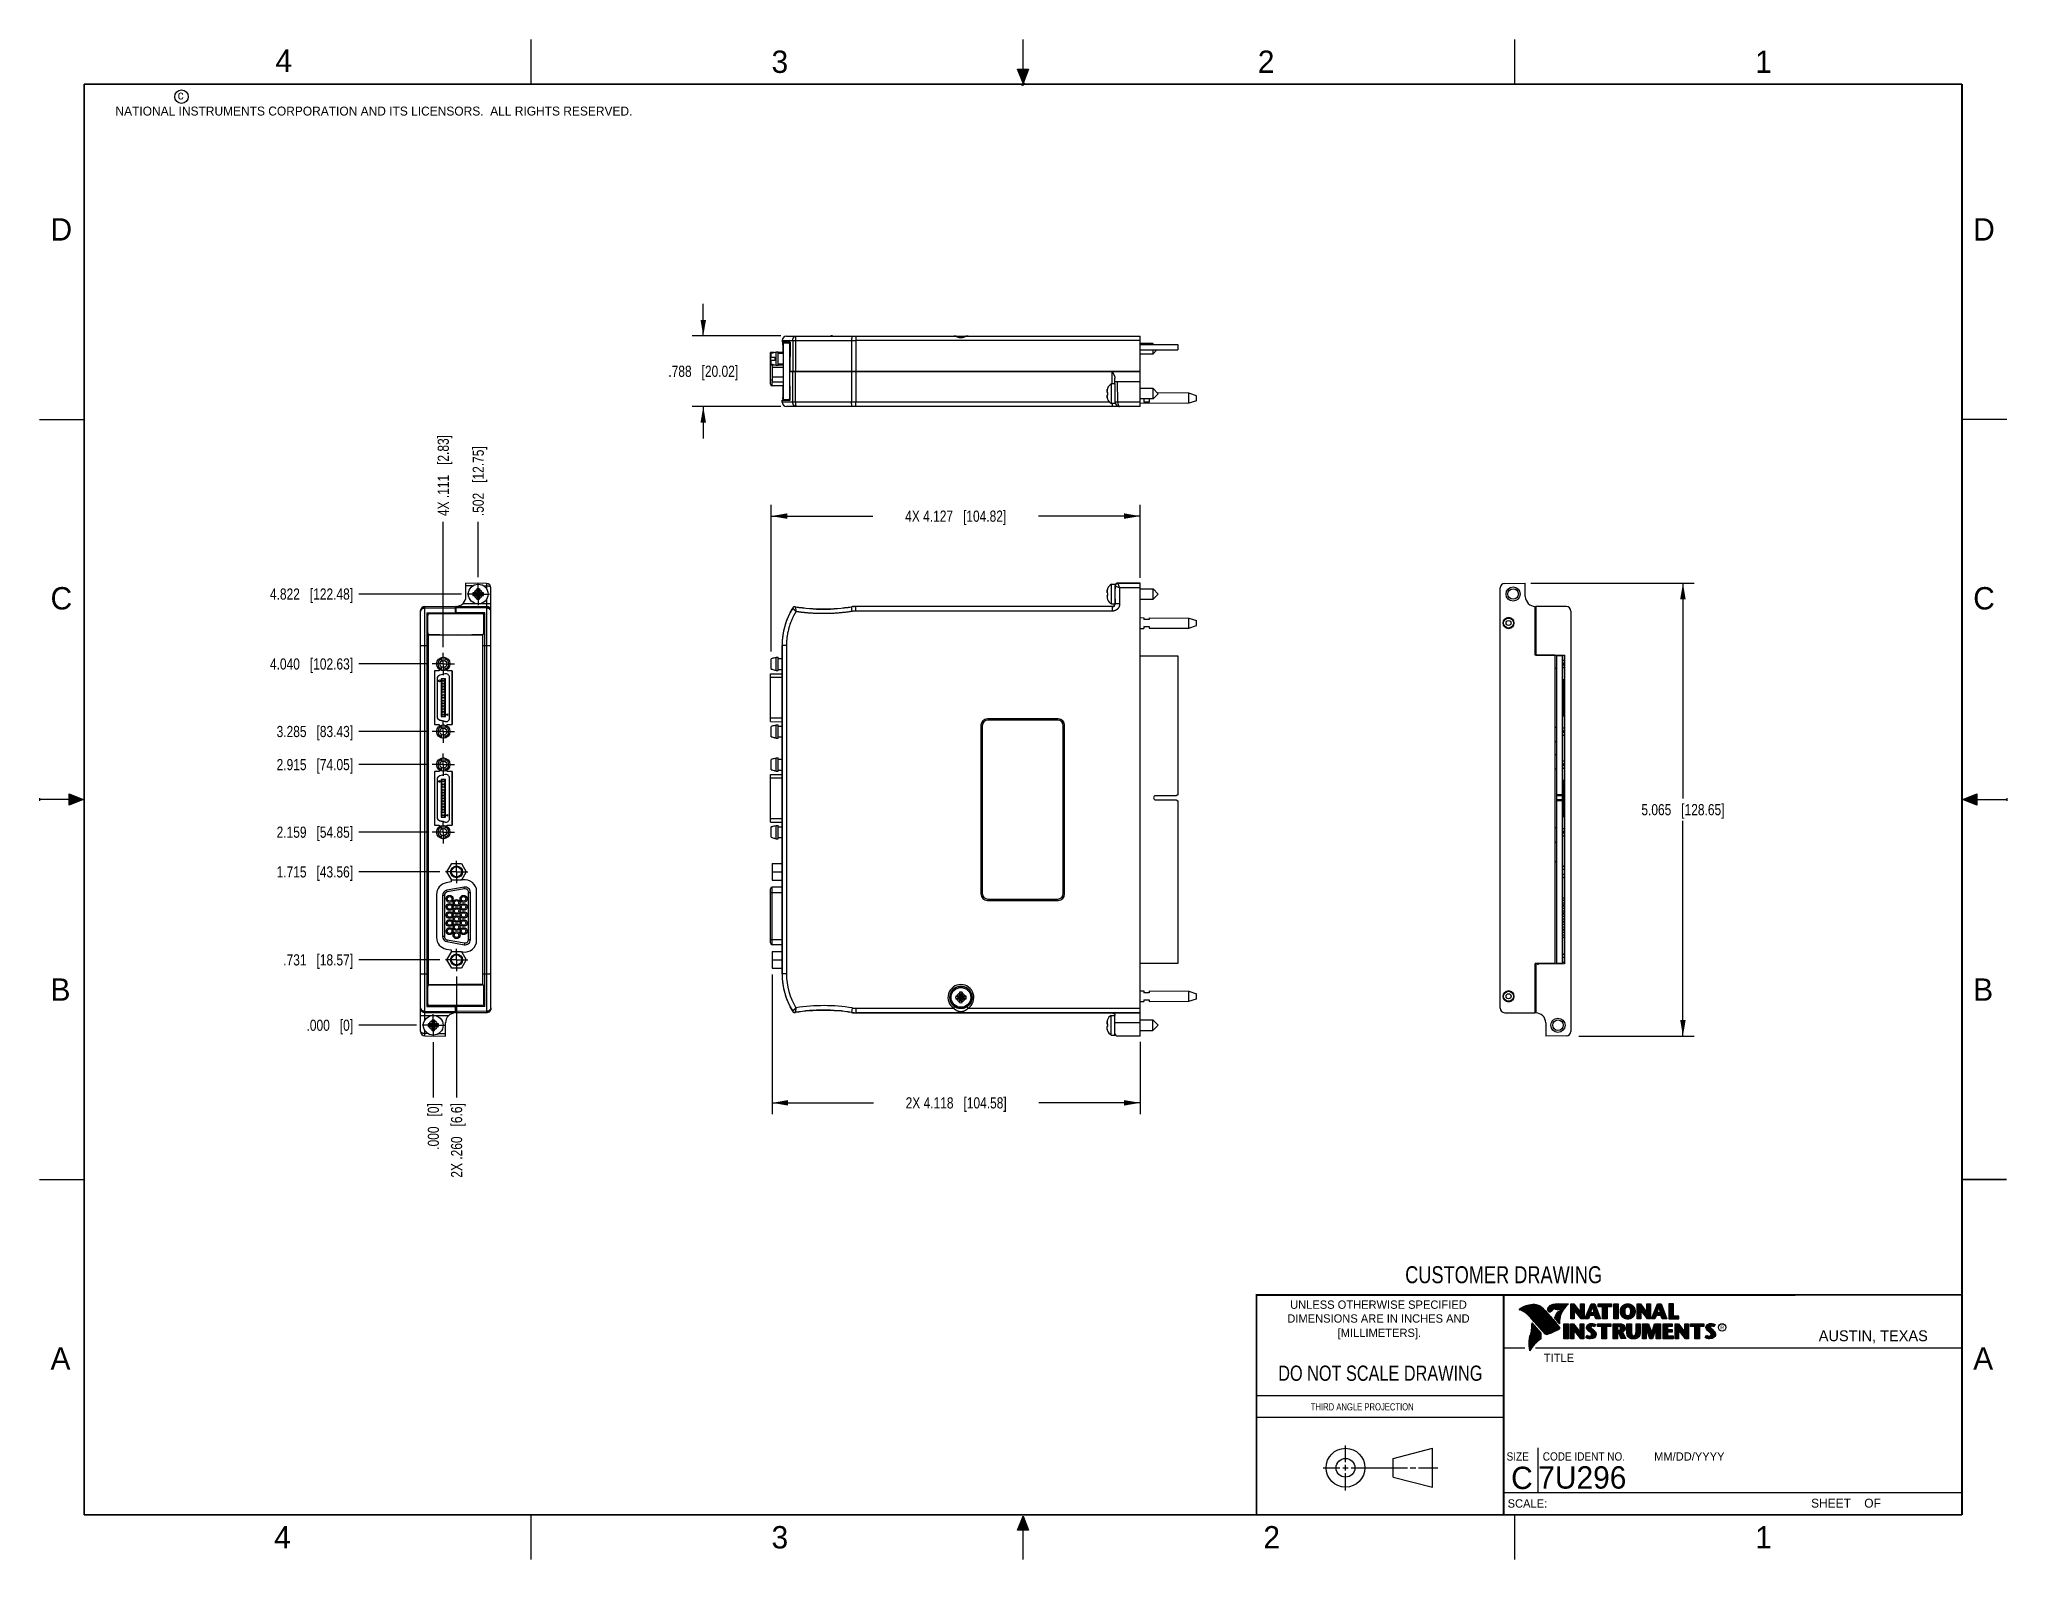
# Model space of a CAD drawing. Header units: inches. Extents: x 0 to 22, y 0 to 17.
import ezdxf

# ---------------------------------------------------------------- set-up
doc = ezdxf.new("R2010")
doc.units = ezdxf.units.IN
doc.header["$LTSCALE"] = 1.21
doc.header["$MEASUREMENT"] = 0
doc.linetypes.add('CENTER', pattern=[0.6, 0.375, -0.075, 0.075, -0.075])
doc.layers.get('0').update_dxf_attribs({"linetype": 'CONTINUOUS'})
doc.layers.add('02___PRT_ALL_AXES', color=7, linetype='CONTINUOUS')
doc.layers.add('DIMENSIONS', color=7, linetype='CONTINUOUS')
doc.styles.get("Standard").update_dxf_attribs({"font": 'txt', "width": 0.8})
doc.styles.add('TEXTSTYLE_2', font='txt')
doc.styles.add('TEXTSTYLE_3', font='txt', dxfattribs={"width": 0.9})
doc.dimstyles.new('DIMSTYLE_1', dxfattribs={"dimtxt": 0.125, "dimasz": 0.18, "dimexe": 0.18, "dimexo": 0.0625, "dimgap": 0.09, "dimtad": 0, "dimtih": 1, "dimtoh": 1, "dimdec": 3, "dimzin": 4, "dimdsep": 46, "dimtxsty": 'STANDARD', "dimblk": '_FILLED', "dimblk1": '_FILLED', "dimblk2": '_FILLED', "dimcen": 0.09, "dimadec": 0, "dimazin": 0, "dimtp": 0.01, "dimtm": 0.01, "dimtfac": 1, "dimtdec": 3, "dimtofl": 0, "dimtmove": 0, "dimatfit": 3, "dimldrblk": '_FILLED', "dimfxl": 1, "dimtolj": 1, "dimtzin": 4, "dimarcsym": 0})
doc.dimstyles.new('DIMSTYLE_2', dxfattribs={"dimtxt": 0.125, "dimasz": 0.18, "dimexe": 0.18, "dimexo": 0.0625, "dimgap": 0.09, "dimtad": 0, "dimtih": 1, "dimtoh": 1, "dimdec": 3, "dimzin": 4, "dimdsep": 46, "dimtxsty": 'STANDARD', "dimblk": '_FILLED', "dimblk1": '_FILLED', "dimblk2": '_FILLED', "dimcen": 0.09, "dimadec": 0, "dimazin": 0, "dimtp": 0.01, "dimtm": 0.01, "dimtfac": 1, "dimtdec": 3, "dimtofl": 0, "dimtmove": 0, "dimatfit": 3, "dimldrblk": '_FILLED', "dimfxl": 1, "dimtolj": 1, "dimtzin": 4, "dimarcsym": 0})

msp = doc.modelspace()

# ---------------------------------------------------------------- texts
at = {"color": 2, "linetype": 'CONTINUOUS', "line_spacing_factor": 0.9}
for s, insert, char_height, width, attachment_point, style in [('4', (2.64, 16.8869), 0.25, 0.25, 1, 'TEXTSTYLE_2'), ('3', (8.1875, 16.875), 0.25, 0.25, 1, 'TEXTSTYLE_2'), ('2', (13.625, 16.875), 0.25, 0.25, 1, 'TEXTSTYLE_2'), ('1', (19.1875, 16.875), 0.25, 0.25, 1, 'TEXTSTYLE_2'), ('c', (1.5463, 16.428), 0.1, 0.1, 1, 'TEXTSTYLE_2'), ('NATIONAL INSTRUMENTS CORPORATION AND ITS LICENSORS.  ALL RIGHTS RESERVED.', (0.851, 16.2482), 0.1, 7.3, 1, 'TEXTSTYLE_2'), ('D', (0.125, 15), 0.25, 0.25, 1, 'TEXTSTYLE_2'), ('D', (21.625, 15), 0.25, 0.25, 1, 'TEXTSTYLE_2'), ('C', (0.125, 10.875), 0.25, 0.25, 1, 'TEXTSTYLE_2'), ('C', (21.625, 10.875), 0.25, 0.25, 1, 'TEXTSTYLE_2'), ('B', (0.125, 6.5), 0.25, 0.25, 1, 'TEXTSTYLE_2'), ('B', (21.625, 6.5), 0.25, 0.25, 1, 'TEXTSTYLE_2'), ('UNLESS OTHERWISE SPECIFIED', (14.9742, 2.8979), 0.093, 2.418, 2, 'TEXTSTYLE_2'), ('DIMENSIONS ARE IN INCHES AND', (14.9742, 2.7431), 0.093, 2.604, 2, 'TEXTSTYLE_2'), ('[MILLIMETERS].', (14.9844, 2.5829), 0.093, 1.302, 2, 'TEXTSTYLE_2'), ('R', (18.7972, 2.6166), 0.0418, 0.041753, 1, 'TEXTSTYLE_2'), ('AUSTIN, TEXAS', (19.898, 2.5642), 0.121576, 1.580488, 1, 'TEXTSTYLE_2'), ('A', (0.125, 2.375), 0.25, 0.25, 1, 'TEXTSTYLE_2'), ('TITLE', (16.8235, 2.303), 0.093, 0.465, 1, 'TEXTSTYLE_2'), ('A', (21.625, 2.375), 0.25, 0.25, 1, 'TEXTSTYLE_2'), ('SIZE', (16.407, 1.2002), 0.093, 0.3348, 1, 'TEXTSTYLE_3'), ('CODE IDENT NO.', (16.8114, 1.2002), 0.093, 1.1718, 1, 'TEXTSTYLE_3'), ('MM/DD/YYYY', (18.0565, 1.2002), 0.093, 0.93, 1, 'TEXTSTYLE_2'), ('SCALE:', (16.4187, 0.6745), 0.093, 0.558, 1, 'TEXTSTYLE_2'), ('SHEET    OF', (19.8121, 0.6815), 0.1, 1.1, 1, 'TEXTSTYLE_2'), ('4', (2.625, 0.375), 0.25, 0.25, 1, 'TEXTSTYLE_2'), ('3', (8.1875, 0.375), 0.25, 0.25, 1, 'TEXTSTYLE_2'), ('2', (13.6875, 0.375), 0.25, 0.25, 1, 'TEXTSTYLE_2'), ('1', (19.1875, 0.375), 0.25, 0.25, 1, 'TEXTSTYLE_2')]:
    msp.add_mtext(s, dxfattribs=dict(at, insert=insert, char_height=char_height, width=width, attachment_point=attachment_point, style=style))
at = {"color": 7, "linetype": 'CONTINUOUS', "attachment_point": 2, "line_spacing_factor": 0.9}
for s, insert, char_height, width in [('CUSTOMER DRAWING', (16.3742, 3.2811), 0.19, 2.432), ('DO NOT SCALE DRAWING', (14.9953, 2.1698), 0.17, 2.72)]:
    msp.add_mtext(s, dxfattribs=dict(at, insert=insert, char_height=char_height, width=width))
at = {"color": 2, "linetype": 'CONTINUOUS', "insert": (14.2178, 1.7486), "char_height": 0.08, "width": 1.408, "attachment_point": 1, "line_spacing_factor": 0.9}
msp.add_mtext('THIRD ANGLE PROJECTION', dxfattribs=at)
at = {"color": 7, "linetype": 'CONTINUOUS', "char_height": 0.25, "line_spacing_factor": 0.9, "style": 'TEXTSTYLE_2'}
for s, insert, width, attachment_point in [('C', (16.5785, 1.0393), 0.25, 2), ('7U296', (16.7614, 1.0441), 1.25, 1)]:
    msp.add_mtext(s, dxfattribs=dict(at, insert=insert, width=width, attachment_point=attachment_point))

# ---------------------------------------------------------------- blocks, each defined once
blk = doc.blocks.new('*D0')
at = {"layer": 'DIMENSIONS', "color": 2, "linetype": 'CONTINUOUS'}
blk.add_line((4.478, 6.706), (3.571, 6.706), dxfattribs=at)
at = {"layer": 'DIMENSIONS', "color": 2, "linetype": 'CONTINUOUS', "insert": (3.508, 6.769), "char_height": 0.125, "width": 1.225, "attachment_point": 3, "line_spacing_factor": 0.9}
blk.add_mtext('.731{\\Ftxt.shx;\\W1.000000;\\H0.125000; }[18.57]', dxfattribs=at)
blk = doc.blocks.new('_FILLED')
at = {"color": 0, "linetype": 'BYBLOCK'}
blk.add_solid([(0, 0), (-1, 0.17), (-1, -0.17)], dxfattribs=at)
blk = doc.blocks.new('*D1')
at = {"layer": 'DIMENSIONS', "color": 2, "linetype": 'CONTINUOUS'}
blk.add_line((4.478, 7.69), (3.571, 7.69), dxfattribs=at)
at = {"layer": 'DIMENSIONS', "color": 2, "linetype": 'CONTINUOUS', "insert": (3.508, 7.753), "char_height": 0.125, "width": 1.325, "attachment_point": 3, "line_spacing_factor": 0.9}
blk.add_mtext('1.715{\\Ftxt.shx;\\W1.000000;\\H0.125000; }[43.56]', dxfattribs=at)
blk = doc.blocks.new('*D2')
at = {"layer": 'DIMENSIONS', "color": 2, "linetype": 'CONTINUOUS'}
blk.add_line((4.329, 8.135), (3.571, 8.135), dxfattribs=at)
at = {"layer": 'DIMENSIONS', "color": 2, "linetype": 'CONTINUOUS', "insert": (3.508, 8.197), "char_height": 0.125, "width": 1.325, "attachment_point": 3, "line_spacing_factor": 0.9}
blk.add_mtext('2.159{\\Ftxt.shx;\\W1.000000;\\H0.125000; }[54.85]', dxfattribs=at)
blk = doc.blocks.new('*D3')
at = {"layer": 'DIMENSIONS', "color": 2, "linetype": 'CONTINUOUS'}
blk.add_line((4.329, 8.891), (3.571, 8.891), dxfattribs=at)
at = {"layer": 'DIMENSIONS', "color": 2, "linetype": 'CONTINUOUS', "insert": (3.508, 8.953), "char_height": 0.125, "width": 1.325, "attachment_point": 3, "line_spacing_factor": 0.9}
blk.add_mtext('2.915{\\Ftxt.shx;\\W1.000000;\\H0.125000; }[74.05]', dxfattribs=at)
blk = doc.blocks.new('*D4')
at = {"layer": 'DIMENSIONS', "color": 2, "linetype": 'CONTINUOUS'}
blk.add_line((4.329, 9.26), (3.571, 9.26), dxfattribs=at)
at = {"layer": 'DIMENSIONS', "color": 2, "linetype": 'CONTINUOUS', "insert": (3.508, 9.323), "char_height": 0.125, "width": 1.325, "attachment_point": 3, "line_spacing_factor": 0.9}
blk.add_mtext('3.285{\\Ftxt.shx;\\W1.000000;\\H0.125000; }[83.43]', dxfattribs=at)
blk = doc.blocks.new('*D5')
at = {"layer": 'DIMENSIONS', "color": 2, "linetype": 'CONTINUOUS'}
blk.add_line((4.329, 10.016), (3.571, 10.016), dxfattribs=at)
at = {"layer": 'DIMENSIONS', "color": 2, "linetype": 'CONTINUOUS', "insert": (3.508, 10.078), "char_height": 0.125, "width": 1.425, "attachment_point": 3, "line_spacing_factor": 0.9}
blk.add_mtext('4.040{\\Ftxt.shx;\\W1.000000;\\H0.125000; }[102.63]', dxfattribs=at)
blk = doc.blocks.new('*D6')
at = {"layer": 'DIMENSIONS', "color": 2, "linetype": 'CONTINUOUS'}
blk.add_line((4.72, 10.797), (3.571, 10.797), dxfattribs=at)
at = {"layer": 'DIMENSIONS', "color": 2, "linetype": 'CONTINUOUS', "insert": (3.508, 10.86), "char_height": 0.125, "width": 1.425, "attachment_point": 3, "line_spacing_factor": 0.9}
blk.add_mtext('4.822{\\Ftxt.shx;\\W1.000000;\\H0.125000; }[122.48]', dxfattribs=at)
blk = doc.blocks.new('*D7')
at = {"layer": 'DIMENSIONS', "color": 2, "linetype": 'CONTINUOUS'}
blk.add_line((4.218, 5.975), (3.571, 5.975), dxfattribs=at)
at = {"layer": 'DIMENSIONS', "color": 2, "linetype": 'CONTINUOUS', "insert": (3.508, 6.038), "char_height": 0.125, "width": 0.825, "attachment_point": 3, "line_spacing_factor": 0.9}
blk.add_mtext('.000{\\Ftxt.shx;\\W1.000000;\\H0.125000; }[0]', dxfattribs=at)
blk = doc.blocks.new('*D8')
at = {"layer": 'DIMENSIONS', "color": 2, "linetype": 'CONTINUOUS'}
blk.add_line((4.665, 6.519), (4.665, 5.167), dxfattribs=at)
at = {"layer": 'DIMENSIONS', "color": 2, "linetype": 'CONTINUOUS', "insert": (4.603, 5.104), "char_height": 0.125, "width": 1.325, "attachment_point": 3, "rotation": 90, "line_spacing_factor": 0.9}
blk.add_mtext('2X .260{\\Ftxt.shx;\\W1.000000;\\H0.125000; }[6.6]', dxfattribs=at)
blk = doc.blocks.new('*D9')
at = {"layer": 'DIMENSIONS', "color": 2, "linetype": 'CONTINUOUS'}
blk.add_line((4.517, 10.204), (4.517, 11.606), dxfattribs=at)
at = {"layer": 'DIMENSIONS', "color": 2, "linetype": 'CONTINUOUS', "insert": (4.454, 11.669), "char_height": 0.125, "width": 1.425, "attachment_point": 1, "rotation": 90, "line_spacing_factor": 0.9}
blk.add_mtext('4X .111{\\Ftxt.shx;\\W1.000000;\\H0.125000; }[2.83]', dxfattribs=at)
blk = doc.blocks.new('*D10')
at = {"layer": 'DIMENSIONS', "color": 2, "linetype": 'CONTINUOUS'}
blk.add_line((4.907, 10.985), (4.907, 11.606), dxfattribs=at)
at = {"layer": 'DIMENSIONS', "color": 2, "linetype": 'CONTINUOUS', "insert": (4.845, 11.669), "char_height": 0.125, "width": 1.225, "attachment_point": 1, "rotation": 90, "line_spacing_factor": 0.9}
blk.add_mtext('.502{\\Ftxt.shx;\\W1.000000;\\H0.125000; }[12.75]', dxfattribs=at)
blk = doc.blocks.new('*D11')
at = {"layer": 'DIMENSIONS', "color": 2, "linetype": 'CONTINUOUS'}
blk.add_line((4.405, 5.788), (4.405, 5.167), dxfattribs=at)
at = {"layer": 'DIMENSIONS', "color": 2, "linetype": 'CONTINUOUS', "insert": (4.343, 5.104), "char_height": 0.125, "width": 0.825, "attachment_point": 3, "rotation": 90, "line_spacing_factor": 0.9}
blk.add_mtext('.000{\\Ftxt.shx;\\W1.000000;\\H0.125000; }[0]', dxfattribs=at)
blk = doc.blocks.new('*D12')
at = {"layer": 'DIMENSIONS', "color": 2, "linetype": 'CONTINUOUS'}
for p, q in [((8.183, 10.156), (8.183, 11.794)), ((8.183, 11.669), (9.322, 11.669)), ((12.31, 11.669), (11.172, 11.669)), ((12.31, 10.979), (12.31, 11.794))]:
    blk.add_line(p, q, dxfattribs=at)
at = {"layer": 'DIMENSIONS', "color": 2, "linetype": 'CONTINUOUS', "xscale": 0.18, "yscale": 0.18, "zscale": 0.18, "rotation": 180}
blk.add_blockref('_FILLED', (8.183, 11.669), dxfattribs=at)
at = {"layer": 'DIMENSIONS', "color": 2, "linetype": 'CONTINUOUS', "xscale": 0.18, "yscale": 0.18, "zscale": 0.18}
blk.add_blockref('_FILLED', (12.31, 11.669), dxfattribs=at)
at = {"layer": 'DIMENSIONS', "color": 2, "linetype": 'CONTINUOUS', "insert": (10.247, 11.731), "char_height": 0.125, "width": 1.725, "attachment_point": 2, "line_spacing_factor": 0.9}
blk.add_mtext('4X 4.127{\\Ftxt.shx;\\W1.000000;\\H0.125000; }[104.82]', dxfattribs=at)
blk = doc.blocks.new('*D13')
at = {"layer": 'DIMENSIONS', "color": 2, "linetype": 'CONTINUOUS'}
for p, q in [((8.193, 6.544), (8.193, 4.983)), ((12.31, 5.792), (12.31, 4.983)), ((8.193, 5.108), (9.327, 5.108)), ((12.31, 5.108), (11.177, 5.108))]:
    blk.add_line(p, q, dxfattribs=at)
at = {"layer": 'DIMENSIONS', "color": 2, "linetype": 'CONTINUOUS', "xscale": 0.18, "yscale": 0.18, "zscale": 0.18, "rotation": 180}
blk.add_blockref('_FILLED', (8.193, 5.108), dxfattribs=at)
at = {"layer": 'DIMENSIONS', "color": 2, "linetype": 'CONTINUOUS', "xscale": 0.18, "yscale": 0.18, "zscale": 0.18}
blk.add_blockref('_FILLED', (12.31, 5.108), dxfattribs=at)
at = {"layer": 'DIMENSIONS', "color": 2, "linetype": 'CONTINUOUS', "insert": (10.252, 5.17), "char_height": 0.125, "width": 1.725, "attachment_point": 2, "line_spacing_factor": 0.9}
blk.add_mtext('2X 4.118{\\Ftxt.shx;\\W1.000000;\\H0.125000; }[104.58]', dxfattribs=at)
blk = doc.blocks.new('*D14')
at = {"layer": 'DIMENSIONS', "color": 2, "linetype": 'CONTINUOUS'}
for p, q in [((16.679, 10.919), (18.504, 10.919)), ((18.379, 10.919), (18.379, 8.511)), ((18.379, 5.854), (18.379, 8.261)), ((17.214, 5.854), (18.504, 5.854))]:
    blk.add_line(p, q, dxfattribs=at)
at = {"layer": 'DIMENSIONS', "color": 2, "linetype": 'CONTINUOUS', "xscale": 0.18, "yscale": 0.18, "zscale": 0.18}
for p, rotation in [((18.379, 10.919), 90), ((18.379, 5.854), 270)]:
    blk.add_blockref('_FILLED', p, dxfattribs=dict(at, rotation=rotation))
at = {"layer": 'DIMENSIONS', "color": 2, "linetype": 'CONTINUOUS', "insert": (18.379, 8.449), "char_height": 0.125, "width": 1.425, "attachment_point": 2, "line_spacing_factor": 0.9}
blk.add_mtext('5.065{\\Ftxt.shx;\\W1.000000;\\H0.125000; }[128.65]', dxfattribs=at)
blk = doc.blocks.new('*D15')
at = {"layer": 'DIMENSIONS', "color": 2, "linetype": 'CONTINUOUS'}
for p, q in [((7.424, 13.683), (7.424, 14.043)), ((8.292, 13.683), (7.299, 13.683)), ((8.292, 12.895), (7.299, 12.895)), ((7.424, 12.895), (7.424, 12.535))]:
    blk.add_line(p, q, dxfattribs=at)
at = {"layer": 'DIMENSIONS', "color": 2, "linetype": 'CONTINUOUS', "xscale": 0.18, "yscale": 0.18, "zscale": 0.18}
for p, rotation in [((7.424, 13.683), 270), ((7.424, 12.895), 90)]:
    blk.add_blockref('_FILLED', p, dxfattribs=dict(at, rotation=rotation))
at = {"layer": 'DIMENSIONS', "color": 2, "linetype": 'CONTINUOUS', "insert": (7.424, 13.351), "char_height": 0.125, "width": 1.225, "attachment_point": 2, "line_spacing_factor": 0.9}
blk.add_mtext('.788{\\Ftxt.shx;\\W1.000000;\\H0.125000; }[20.02]', dxfattribs=at)

# ---------------------------------------------------------------- dimensions: what is measured, and where the dimension line sits
at = {"layer": 'DIMENSIONS', "color": 2, "linetype": 'CONTINUOUS'}
for base, p1, p2, picture, middle in [((7.4243, 12.8945), (8.2923, 13.6825), (8.2923, 12.8945), '*D15', (7.2993, 13.2885)), ((18.3787, 5.854), (16.6792, 10.9189), (17.2142, 5.854), '*D14', (18.2287, 8.3865))]:
    dim = msp.add_linear_dim(base=base, p1=p1, p2=p2, angle=270, dimstyle='DIMSTYLE_2', dxfattribs=at)
    dim.commit()
    dim.dimension.update_dxf_attribs({"geometry": picture, "text_midpoint": middle, "dimtype": 160})
for feature_location, offset, origin, text, picture, middle in [((4.5167, 10.2035), (0, 1.4029), (4.4053, 5.9755), '4X <>', '*D9', (4.5167, 12.3814)), ((4.6653, 6.5189), (0, -1.3523), (4.4053, 5.8504), '2X <>', '*D8', (4.7773, 4.2627))]:
    dim = msp.add_ordinate_dim(feature_location=feature_location, offset=offset, dtype=1, origin=origin, text=text, dimstyle='DIMSTYLE_1', dxfattribs=at)
    dim.commit()
    dim.dimension.update_dxf_attribs({"geometry": picture, "text_midpoint": middle})
for feature_location, offset, dtype, origin, picture, middle in [((4.9073, 10.9851), (0, 0.6213), 1, (4.4053, 5.9755), '*D10', (4.9073, 12.2814)), ((4.7197, 10.7975), (-1.1489, 0), 0, (4.2802, 5.9755), '*D6', (2.4958, 10.7975)), ((4.3291, 10.0159), (-0.7583, 0), 0, (4.2802, 5.9755), '*D5', (2.4958, 10.0159)), ((4.32911, 9.26001), (-0.75833, 0), 0, (4.28018, 5.97548), '*D4', (2.54578, 9.26001)), ((4.3291, 8.8908), (-0.7583, 0), 0, (4.2802, 5.9755), '*D3', (2.5458, 8.8908)), ((4.3291, 8.1349), (-0.7583, 0), 0, (4.2802, 5.9755), '*D2', (2.5458, 8.1349)), ((4.4777, 7.6905), (-0.9069, 0), 0, (4.2802, 5.9755), '*D1', (2.5458, 7.6905)), ((4.4777, 6.7065), (-0.9069, 0), 0, (4.2802, 5.9755), '*D0', (2.6458, 6.7065)), ((4.2176816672, 5.9754809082), (-0.6469, 0), 0, (4.2801816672, 5.9754809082), '*D7', (2.8457816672, 5.9754809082)), ((4.4052816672, 5.7878809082), (0, -0.621343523), 1, (4.4052816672, 5.8503809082), '*D11', (4.5173000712, 4.4680382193))]:
    dim = msp.add_ordinate_dim(feature_location=feature_location, offset=offset, dtype=dtype, origin=origin, dimstyle='DIMSTYLE_1', dxfattribs=at)
    dim.commit()
    dim.dimension.update_dxf_attribs({"geometry": picture, "text_midpoint": middle})
for base, p1, p2, text, picture, middle in [((8.1834, 11.6689), (12.3103, 10.9794), (8.1834, 10.1564), '4X <>', '*D12', (10.1469, 11.6689)), ((8.1927755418, 5.1076744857), (12.3102755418, 5.7915373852), (8.1927755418, 6.5438393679), '2X <>', '*D13', (10.1515255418, 5.1076744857))]:
    dim = msp.add_linear_dim(base=base, p1=p1, p2=p2, angle=180, text=text, dimstyle='DIMSTYLE_2', dxfattribs=at)
    dim.commit()
    dim.dimension.update_dxf_attribs({"geometry": picture, "text_midpoint": middle, "dimtype": 160})

# ---------------------------------------------------------------- hatches: boundary and pattern name
at = {"linetype": 'CONTINUOUS'}
for points in [[(11, 16.51), (10.9375, 16.6663), (11.0625, 16.6663)], [(0.3337, 8.5625), (0.49, 8.5), (0.3337, 8.4375)], [(21.6663, 8.5625), (21.6663, 8.4375), (21.51, 8.5)], [(10.9375, 0.3287), (11, 0.485), (11.0625, 0.3287)]]:
    msp.add_hatch(color=2, dxfattribs=at).paths.add_polyline_path(points)

# ---------------------------------------------------------------- linework, layer by layer
at = {"color": 2, "linetype": 'CONTINUOUS'}
for p, q in [((5.5, 16.5), (5.5, 17)), ((11, 16.485), (11, 17)), ((16.5, 16.5), (16.5, 17)), ((11, 16.51), (10.9375, 16.6663)), ((10.9375, 16.6663), (11.0625, 16.6663)), ((11.015, 16.515), (10.985, 16.485)), ((10.985, 16.485), (11, 16.515)), ((11.0625, 16.6663), (11, 16.51)), ((11, 16.485), (11.015, 16.515)), ((0, 12.75), (0.5, 12.75)), ((22, 12.75), (21.5, 12.75)), ((0, 8.515), (0, 8.485)), ((0.49, 8.5), (0, 8.5)), ((0.3337, 8.4375), (0.3337, 8.5625)), ((0.3337, 8.5625), (0.49, 8.5)), ((0.49, 8.5), (0.3337, 8.4375)), ((21.51, 8.5), (21.6663, 8.5625)), ((21.51, 8.5), (22, 8.5)), ((21.6663, 8.4375), (21.51, 8.5)), ((21.6663, 8.5625), (21.6663, 8.4375)), ((22, 8.515), (22, 8.485)), ((0, 4.25), (0.5, 4.25)), ((16.375, 2.96), (21.5, 2.96)), ((16.5578, 2.796), (16.5578, 2.7989)), ((16.5646, 2.7936), (16.5646, 2.8033)), ((16.5714, 2.7909), (16.5714, 2.8075)), ((16.5782, 2.788), (16.5782, 2.8116)), ((16.5851, 2.7849), (16.5851, 2.8154)), ((16.5919, 2.7815), (16.5919, 2.819)), ((16.5987, 2.7778), (16.5987, 2.8221)), ((16.6055, 2.7738), (16.6055, 2.8249)), ((16.6124, 2.7696), (16.6124, 2.8276)), ((16.6192, 2.765), (16.6192, 2.8301)), ((16.626, 2.7601), (16.626, 2.8325)), ((16.6329, 2.7549), (16.6329, 2.8347)), ((16.6397, 2.7492), (16.6397, 2.8367)), ((16.6465, 2.7431), (16.6465, 2.8386)), ((16.6533, 2.7366), (16.6533, 2.8403)), ((16.6602, 2.7295), (16.6602, 2.8419)), ((16.667, 2.7221), (16.667, 2.8435)), ((16.6738, 2.7146), (16.6738, 2.8449)), ((16.6806, 2.707), (16.6806, 2.8459)), ((16.6875, 2.6995), (16.6875, 2.8467)), ((16.7939, 2.533), (16.6919, 2.6489)), ((16.6943, 2.6918), (16.6943, 2.8472)), ((16.7011, 2.6841), (16.7011, 2.8474)), ((16.708, 2.6764), (16.708, 2.8474)), ((16.7148, 2.6685), (16.7148, 2.847)), ((16.7216, 2.6607), (16.7216, 2.8465)), ((16.7284, 2.6527), (16.7284, 2.8456)), ((16.7353, 2.6447), (16.7353, 2.8445)), ((16.7421, 2.6366), (16.7421, 2.8431)), ((16.7489, 2.6285), (16.7489, 2.8417)), ((16.7557, 2.6204), (16.7557, 2.84)), ((16.7626, 2.6125), (16.7626, 2.8378)), ((16.7694, 2.6046), (16.7694, 2.8352)), ((16.7762, 2.5968), (16.7762, 2.8321)), ((16.7831, 2.5891), (16.7831, 2.8284)), ((16.7899, 2.5815), (16.7899, 2.8242)), ((16.7967, 2.5739), (16.7967, 2.8193)), ((16.8035, 2.5665), (16.8035, 2.8136)), ((16.8104, 2.5591), (16.8104, 2.807)), ((16.8172, 2.5519), (16.8172, 2.7996)), ((16.824, 2.5447), (16.824, 2.7924)), ((16.8308, 2.5375), (16.8308, 2.7853)), ((16.8377, 2.5314), (16.8377, 2.7781)), ((16.8445, 2.5262), (16.8445, 2.7709)), ((16.8513, 2.523), (16.8513, 2.7637)), ((16.8581, 2.5224), (16.8581, 2.7565)), ((16.8864, 2.7664), (16.8632, 2.7937)), ((16.865, 2.5241), (16.865, 2.7493)), ((16.8877, 2.7723), (16.8682, 2.7952)), ((16.8718, 2.791), (16.8718, 2.8085)), ((16.8718, 2.527), (16.8718, 2.7421)), ((16.8786, 2.783), (16.8786, 2.8206)), ((16.8786, 2.5298), (16.8786, 2.7348)), ((16.8855, 2.7749), (16.8855, 2.8281)), ((16.8855, 2.5327), (16.8855, 2.727)), ((16.8923, 2.7747), (16.8923, 2.8335)), ((16.8923, 2.5356), (16.8923, 2.7187)), ((16.8991, 2.7788), (16.8991, 2.8375)), ((16.8991, 2.5385), (16.8991, 2.7104)), ((16.9059, 2.7837), (16.9059, 2.8408)), ((16.9059, 2.5415), (16.9059, 2.7022)), ((16.9128, 2.7896), (16.9128, 2.8436)), ((16.9128, 2.5446), (16.9128, 2.6939)), ((16.9196, 2.7966), (16.9196, 2.8459)), ((16.9196, 2.5477), (16.9196, 2.6856)), ((16.9264, 2.8018), (16.9264, 2.8477)), ((16.9264, 2.5508), (16.9264, 2.6774)), ((16.9332, 2.8053), (16.9332, 2.849)), ((16.9332, 2.554), (16.9332, 2.6691)), ((16.9401, 2.8077), (16.9401, 2.8499)), ((16.9401, 2.5573), (16.9401, 2.6608)), ((16.9616, 2.6797), (16.9434, 2.7005)), ((16.9469, 2.8082), (16.9469, 2.8509)), ((16.9469, 2.5606), (16.9469, 2.6526)), ((16.9653, 2.6828), (16.9492, 2.7013)), ((16.9537, 2.8069), (16.9537, 2.8518)), ((16.9537, 2.696), (16.9537, 2.7109)), ((16.9537, 2.5639), (16.9537, 2.6443)), ((16.9606, 2.8048), (16.9606, 2.8525)), ((16.9606, 2.6882), (16.9606, 2.7266)), ((16.9674, 2.8034), (16.9674, 2.8531)), ((16.9674, 2.6802), (16.9674, 2.7444)), ((16.9742, 2.8027), (16.9742, 2.8536)), ((16.9742, 2.672), (16.9742, 2.7568)), ((16.981, 2.8023), (16.981, 2.854)), ((16.981, 2.664), (16.981, 2.7634)), ((16.9838, 2.8589), (17.0997, 2.8607)), ((16.9839, 2.8541), (17.087, 2.8557)), ((16.9879, 2.802), (16.9879, 2.8542)), ((16.9879, 2.6563), (16.9879, 2.7665)), ((16.999, 2.637), (16.9946, 2.6418)), ((16.9947, 2.8019), (16.9947, 2.8543)), ((16.9947, 2.6748), (16.9947, 2.7683)), ((17.0015, 2.8005), (17.0015, 2.8544)), ((17.0015, 2.7195), (17.0015, 2.7694)), ((17.0083, 2.7963), (17.0083, 2.8545)), ((17.0083, 2.7388), (17.0083, 2.7698)), ((17.0152, 2.755), (17.0152, 2.8546)), ((17.022, 2.7691), (17.022, 2.8547)), ((17.0288, 2.7817), (17.0288, 2.8548)), ((17.0357, 2.7931), (17.0357, 2.8549)), ((17.0425, 2.8035), (17.0425, 2.855)), ((17.0493, 2.8131), (17.0493, 2.8551)), ((17.0561, 2.822), (17.0561, 2.8552)), ((17.063, 2.8303), (17.063, 2.8553)), ((17.0698, 2.8381), (17.0698, 2.8554)), ((17.0766, 2.8454), (17.0766, 2.8555)), ((17.1243, 2.8592), (17.1609, 2.8592)), ((17.1243, 2.6915), (17.1243, 2.8592)), ((17.1637, 2.6915), (17.1243, 2.6915)), ((17.1291, 2.8543), (17.1585, 2.8543)), ((17.1291, 2.6963), (17.1291, 2.8543)), ((17.1589, 2.6963), (17.1291, 2.6963)), ((17.1381, 2.6963), (17.1381, 2.8543)), ((17.1447, 2.6963), (17.1447, 2.8543)), ((17.1514, 2.6963), (17.1514, 2.8543)), ((17.1589, 2.8042), (17.1581, 2.8543)), ((17.1585, 2.8543), (17.2383, 2.7492)), ((17.2418, 2.6963), (17.1589, 2.8042)), ((17.1589, 2.8042), (17.1589, 2.6963)), ((17.1609, 2.8592), (17.2334, 2.7636)), ((17.2395, 2.6915), (17.1637, 2.7899)), ((17.1637, 2.7899), (17.1637, 2.6915)), ((17.1648, 2.7965), (17.1648, 2.8461)), ((17.1714, 2.7879), (17.1714, 2.8373)), ((17.1781, 2.7792), (17.1781, 2.8285)), ((17.1848, 2.7705), (17.1848, 2.8197)), ((17.1915, 2.7618), (17.1915, 2.8109)), ((17.1981, 2.7531), (17.1981, 2.8021)), ((17.2048, 2.7445), (17.2048, 2.7933)), ((17.2115, 2.7358), (17.2115, 2.7845)), ((17.2182, 2.7271), (17.2182, 2.7757)), ((17.2248, 2.7184), (17.2248, 2.7669)), ((17.2315, 2.7098), (17.2315, 2.7581)), ((17.2334, 2.8592), (17.2732, 2.8592)), ((17.2334, 2.7636), (17.2334, 2.8592)), ((17.2382, 2.7011), (17.2383, 2.7492)), ((17.2383, 2.8543), (17.2684, 2.8543)), ((17.2383, 2.7492), (17.2383, 2.8543)), ((17.2732, 2.6915), (17.2395, 2.6915)), ((17.2684, 2.6963), (17.2418, 2.6963)), ((17.2449, 2.6963), (17.2449, 2.8543)), ((17.2515, 2.6963), (17.2515, 2.8543)), ((17.2582, 2.6963), (17.2582, 2.8543)), ((17.2649, 2.6963), (17.2649, 2.8543)), ((17.2684, 2.8543), (17.2684, 2.6963)), ((17.2732, 2.8592), (17.2732, 2.6915)), ((17.2831, 2.6915), (17.3516, 2.8591)), ((17.3228, 2.6915), (17.2831, 2.6915)), ((17.2903, 2.6964), (17.3548, 2.8542)), ((17.3195, 2.6964), (17.2903, 2.6964)), ((17.2983, 2.6964), (17.2983, 2.7158)), ((17.3049, 2.6964), (17.3049, 2.7322)), ((17.3116, 2.6964), (17.3116, 2.7485)), ((17.3183, 2.6964), (17.3183, 2.7648)), ((17.3356, 2.7364), (17.3195, 2.6964)), ((17.3388, 2.7316), (17.3228, 2.6915)), ((17.325, 2.7101), (17.325, 2.7812)), ((17.3316, 2.7267), (17.3316, 2.7975)), ((17.394, 2.7364), (17.3356, 2.7364)), ((17.3383, 2.7364), (17.3383, 2.8138)), ((17.3905, 2.7316), (17.3388, 2.7316)), ((17.3409, 2.7533), (17.3624, 2.8228)), ((17.389, 2.7533), (17.3409, 2.7533)), ((17.345, 2.7666), (17.345, 2.8302)), ((17.345, 2.7364), (17.345, 2.7533)), ((17.3475, 2.7581), (17.3659, 2.8179)), ((17.3827, 2.7581), (17.3475, 2.7581)), ((17.3516, 2.8591), (17.3938, 2.8591)), ((17.3517, 2.7882), (17.3517, 2.8465)), ((17.3517, 2.7364), (17.3517, 2.7533)), ((17.3548, 2.8542), (17.3905, 2.8542)), ((17.3583, 2.8098), (17.3583, 2.8542)), ((17.3583, 2.7364), (17.3583, 2.7533)), ((17.3624, 2.8228), (17.3701, 2.8228)), ((17.365, 2.8228), (17.365, 2.8542)), ((17.365, 2.7364), (17.365, 2.7533)), ((17.3659, 2.8179), (17.3664, 2.8179)), ((17.3664, 2.8179), (17.3827, 2.7581)), ((17.3701, 2.8228), (17.389, 2.7533)), ((17.3717, 2.817), (17.3717, 2.8542)), ((17.3717, 2.7364), (17.3717, 2.7533)), ((17.3784, 2.7925), (17.3784, 2.8542)), ((17.3784, 2.7364), (17.3784, 2.7533)), ((17.385, 2.7679), (17.385, 2.8542)), ((17.385, 2.7364), (17.385, 2.7533)), ((17.3905, 2.8542), (17.4504, 2.6964)), ((17.4039, 2.6915), (17.3905, 2.7316)), ((17.3917, 2.7364), (17.3917, 2.851)), ((17.3938, 2.8591), (17.4574, 2.6915)), ((17.4074, 2.6964), (17.394, 2.7364)), ((17.3984, 2.7232), (17.3984, 2.8334)), ((17.4574, 2.6915), (17.4039, 2.6915)), ((17.4051, 2.7034), (17.4051, 2.8158)), ((17.4504, 2.6964), (17.4074, 2.6964)), ((17.4118, 2.6964), (17.4118, 2.7982)), ((17.4184, 2.6964), (17.4184, 2.7806)), ((17.4251, 2.6964), (17.4251, 2.763)), ((17.4318, 2.6964), (17.4318, 2.7455)), ((17.4327, 2.8591), (17.5802, 2.8591)), ((17.4327, 2.8278), (17.4327, 2.8591)), ((17.481, 2.8278), (17.4327, 2.8278)), ((17.4375, 2.8542), (17.5753, 2.8542)), ((17.4375, 2.8327), (17.4375, 2.8542)), ((17.4859, 2.8327), (17.4375, 2.8327)), ((17.4385, 2.6964), (17.4385, 2.7279)), ((17.4451, 2.8327), (17.4451, 2.8542)), ((17.4451, 2.6964), (17.4451, 2.7103)), ((17.4518, 2.8327), (17.4518, 2.8542)), ((17.4585, 2.8327), (17.4585, 2.8542)), ((17.4652, 2.8327), (17.4652, 2.8542)), ((17.4718, 2.8327), (17.4718, 2.8542)), ((17.4785, 2.8327), (17.4785, 2.8542)), ((17.481, 2.6915), (17.481, 2.8278)), ((17.5318, 2.6915), (17.481, 2.6915)), ((17.4859, 2.8327), (17.4852, 2.8542)), ((17.4859, 2.6964), (17.4859, 2.8327)), ((17.5269, 2.6964), (17.4859, 2.6964)), ((17.4919, 2.6964), (17.4919, 2.8542)), ((17.4985, 2.6964), (17.4985, 2.8542)), ((17.5052, 2.6964), (17.5052, 2.8542)), ((17.5119, 2.6964), (17.5119, 2.8542)), ((17.5186, 2.6964), (17.5186, 2.8542)), ((17.5269, 2.8327), (17.5252, 2.8542)), ((17.5753, 2.8327), (17.5269, 2.8327)), ((17.5269, 2.8327), (17.5269, 2.6964)), ((17.5802, 2.8278), (17.5318, 2.8278)), ((17.5318, 2.8278), (17.5318, 2.6915)), ((17.5319, 2.8327), (17.5319, 2.8542)), ((17.5386, 2.8327), (17.5386, 2.8542)), ((17.5453, 2.8327), (17.5453, 2.8542)), ((17.5519, 2.8327), (17.5519, 2.8542)), ((17.5586, 2.8327), (17.5586, 2.8542)), ((17.5653, 2.8327), (17.5653, 2.8542)), ((17.572, 2.8327), (17.572, 2.8542)), ((17.5753, 2.8542), (17.5753, 2.8327)), ((17.5802, 2.8591), (17.5802, 2.8278)), ((17.6059, 2.8591), (17.6565, 2.8591)), ((17.6059, 2.6915), (17.6059, 2.8591)), ((17.6565, 2.6915), (17.6059, 2.6915)), ((17.6108, 2.8542), (17.6516, 2.8542)), ((17.6108, 2.6964), (17.6108, 2.8542)), ((17.6516, 2.6964), (17.6108, 2.6964)), ((17.6187, 2.6964), (17.6187, 2.8542)), ((17.6254, 2.6964), (17.6254, 2.8542)), ((17.632, 2.6964), (17.632, 2.8542)), ((17.6387, 2.6964), (17.6387, 2.8542)), ((17.6454, 2.6964), (17.6454, 2.8542)), ((17.6516, 2.8542), (17.6516, 2.6964)), ((17.6565, 2.8591), (17.6565, 2.6915)), ((17.6849, 2.7803), (17.6851, 2.7836)), ((17.6849, 2.7769), (17.6849, 2.7803)), ((17.6849, 2.7735), (17.6849, 2.7769)), ((17.6851, 2.7701), (17.6849, 2.7735)), ((17.6851, 2.7836), (17.6853, 2.7869)), ((17.6854, 2.7668), (17.6851, 2.7701)), ((17.6853, 2.7869), (17.6857, 2.7901)), ((17.6859, 2.7634), (17.6854, 2.7668)), ((17.6857, 2.7901), (17.6862, 2.7933)), ((17.6864, 2.76), (17.6859, 2.7634)), ((17.6862, 2.7933), (17.6868, 2.7964)), ((17.687, 2.7567), (17.6864, 2.76)), ((17.6868, 2.7964), (17.6876, 2.7995)), ((17.6878, 2.7535), (17.687, 2.7567)), ((17.6876, 2.7995), (17.6884, 2.8024)), ((17.6886, 2.7503), (17.6878, 2.7535)), ((17.6884, 2.8024), (17.6893, 2.8053)), ((17.6895, 2.7471), (17.6886, 2.7503)), ((17.6893, 2.8053), (17.6904, 2.8081)), ((17.6905, 2.7441), (17.6895, 2.7471)), ((17.6904, 2.8081), (17.6915, 2.8108)), ((17.6905, 2.7441), (17.6904, 2.8081)), ((17.6917, 2.7411), (17.6905, 2.7441)), ((17.6915, 2.8108), (17.6928, 2.8135)), ((17.6929, 2.7383), (17.6917, 2.7411)), ((17.6928, 2.8135), (17.6942, 2.8161)), ((17.6942, 2.7355), (17.6929, 2.7383)), ((17.6942, 2.8161), (17.6957, 2.8186)), ((17.6956, 2.7327), (17.6942, 2.7355)), ((17.6971, 2.7301), (17.6956, 2.7327)), ((17.6957, 2.8186), (17.6973, 2.8211)), ((17.6971, 2.7301), (17.6973, 2.8211)), ((17.6987, 2.7275), (17.6971, 2.7301)), ((17.6973, 2.8211), (17.699, 2.8236)), ((17.7003, 2.725), (17.6987, 2.7275)), ((17.699, 2.8236), (17.7008, 2.826)), ((17.7021, 2.7226), (17.7003, 2.725)), ((17.7008, 2.826), (17.7028, 2.8284)), ((17.704, 2.7203), (17.7021, 2.7226)), ((17.7028, 2.8284), (17.7048, 2.8307)), ((17.704, 2.7203), (17.7048, 2.8307)), ((17.706, 2.7181), (17.704, 2.7203)), ((17.7048, 2.8307), (17.707, 2.833)), ((17.708, 2.7159), (17.706, 2.7181)), ((17.707, 2.833), (17.7092, 2.8351)), ((17.7102, 2.7138), (17.708, 2.7159)), ((17.7092, 2.8351), (17.7114, 2.8372)), ((17.7102, 2.7138), (17.7114, 2.8372)), ((17.7124, 2.7119), (17.7102, 2.7138)), ((17.7114, 2.8372), (17.7138, 2.8392)), ((17.7147, 2.71), (17.7124, 2.7119)), ((17.7138, 2.8392), (17.7162, 2.841)), ((17.717, 2.7082), (17.7147, 2.71)), ((17.7162, 2.841), (17.7186, 2.8427)), ((17.717, 2.7082), (17.7186, 2.8427)), ((17.7195, 2.7066), (17.717, 2.7082)), ((17.7186, 2.8427), (17.721, 2.8444)), ((17.722, 2.705), (17.7195, 2.7066)), ((17.721, 2.8444), (17.7235, 2.8459)), ((17.7246, 2.7036), (17.722, 2.705)), ((17.7235, 2.8459), (17.7261, 2.8472)), ((17.7246, 2.7036), (17.7235, 2.8459)), ((17.7273, 2.7022), (17.7246, 2.7036)), ((17.7261, 2.8472), (17.7287, 2.8485)), ((17.7267, 2.7789), (17.7268, 2.7812)), ((17.7267, 2.7766), (17.7267, 2.7789)), ((17.7267, 2.7743), (17.7267, 2.7766)), ((17.7268, 2.772), (17.7267, 2.7743)), ((17.7268, 2.7812), (17.7269, 2.7835)), ((17.7269, 2.7696), (17.7268, 2.772)), ((17.7269, 2.7835), (17.727, 2.7857)), ((17.727, 2.7673), (17.7269, 2.7696)), ((17.727, 2.7857), (17.7272, 2.7879)), ((17.7272, 2.765), (17.727, 2.7673)), ((17.7272, 2.7879), (17.7274, 2.79)), ((17.7274, 2.7628), (17.7272, 2.765)), ((17.7301, 2.701), (17.7273, 2.7022)), ((17.7274, 2.79), (17.7276, 2.7921)), ((17.7277, 2.7606), (17.7274, 2.7628)), ((17.7276, 2.7921), (17.7279, 2.7941)), ((17.728, 2.7584), (17.7277, 2.7606)), ((17.7279, 2.7941), (17.7282, 2.7961)), ((17.7283, 2.7563), (17.728, 2.7584)), ((17.7282, 2.7961), (17.7286, 2.798)), ((17.7287, 2.7543), (17.7283, 2.7563)), ((17.7286, 2.798), (17.729, 2.7998)), ((17.7287, 2.8485), (17.7314, 2.8497)), ((17.7291, 2.7523), (17.7287, 2.7543)), ((17.729, 2.7998), (17.7294, 2.8016)), ((17.7295, 2.7503), (17.7291, 2.7523)), ((17.7294, 2.8016), (17.7299, 2.8034)), ((17.73, 2.7485), (17.7295, 2.7503)), ((17.7299, 2.8034), (17.7304, 2.8051)), ((17.7306, 2.7466), (17.73, 2.7485)), ((17.7301, 2.701), (17.7305, 2.7469)), ((17.733, 2.6999), (17.7301, 2.701)), ((17.7304, 2.8051), (17.7309, 2.8068)), ((17.7311, 2.7449), (17.7306, 2.7466)), ((17.7309, 2.8068), (17.7316, 2.8085)), ((17.731, 2.807), (17.7314, 2.8497)), ((17.7318, 2.7431), (17.7311, 2.7449)), ((17.7314, 2.8497), (17.7342, 2.8508)), ((17.7316, 2.8085), (17.7322, 2.8101)), ((17.7324, 2.7414), (17.7318, 2.7431)), ((17.7322, 2.8101), (17.7329, 2.8117)), ((17.7331, 2.7398), (17.7324, 2.7414)), ((17.7329, 2.8117), (17.7337, 2.8133)), ((17.736, 2.6989), (17.733, 2.6999)), ((17.7339, 2.7382), (17.7331, 2.7398)), ((17.7337, 2.8133), (17.7345, 2.8149)), ((17.7347, 2.7366), (17.7339, 2.7382)), ((17.7342, 2.8508), (17.737, 2.8517)), ((17.7345, 2.8149), (17.7354, 2.8164)), ((17.7355, 2.7351), (17.7347, 2.7366)), ((17.7354, 2.8164), (17.7364, 2.8178)), ((17.7365, 2.7337), (17.7355, 2.7351)), ((17.7391, 2.698), (17.736, 2.6989)), ((17.7364, 2.8178), (17.7374, 2.8192)), ((17.7374, 2.7323), (17.7365, 2.7337)), ((17.737, 2.8517), (17.7399, 2.8526)), ((17.7374, 2.8193), (17.737, 2.8517)), ((17.7374, 2.8192), (17.7384, 2.8206)), ((17.7385, 2.7309), (17.7374, 2.7323)), ((17.7384, 2.8206), (17.7395, 2.8218)), ((17.7388, 2.698), (17.7384, 2.7309)), ((17.7396, 2.7296), (17.7385, 2.7309)), ((17.7423, 2.6972), (17.7391, 2.698)), ((17.7395, 2.8218), (17.7407, 2.823)), ((17.7408, 2.7283), (17.7396, 2.7296)), ((17.7399, 2.8526), (17.7429, 2.8534)), ((17.7407, 2.823), (17.742, 2.8241)), ((17.742, 2.7272), (17.7408, 2.7283)), ((17.742, 2.8241), (17.7432, 2.8252)), ((17.7433, 2.7261), (17.742, 2.7272)), ((17.7456, 2.6966), (17.7423, 2.6972)), ((17.7429, 2.8534), (17.7459, 2.8541)), ((17.7432, 2.8252), (17.7446, 2.8261)), ((17.7446, 2.725), (17.7433, 2.7261)), ((17.7446, 2.8261), (17.746, 2.827)), ((17.746, 2.7241), (17.7446, 2.725)), ((17.7455, 2.8267), (17.7455, 2.854)), ((17.7455, 2.6966), (17.7455, 2.7244)), ((17.7489, 2.696), (17.7456, 2.6966)), ((17.7459, 2.8541), (17.749, 2.8546)), ((17.746, 2.827), (17.7474, 2.8278)), ((17.7475, 2.7232), (17.746, 2.7241)), ((17.7474, 2.8278), (17.7488, 2.8285)), ((17.749, 2.7224), (17.7475, 2.7232)), ((17.7488, 2.8285), (17.7503, 2.8291)), ((17.7523, 2.6956), (17.7489, 2.696)), ((17.749, 2.8546), (17.7522, 2.8551)), ((17.7506, 2.7217), (17.749, 2.7224)), ((17.7503, 2.8291), (17.7519, 2.8297)), ((17.7522, 2.7212), (17.7506, 2.7217)), ((17.7519, 2.8297), (17.7535, 2.8301)), ((17.7522, 2.8551), (17.7553, 2.8554)), ((17.7522, 2.8298), (17.7522, 2.8551)), ((17.7538, 2.7207), (17.7522, 2.7212)), ((17.7522, 2.6956), (17.7522, 2.7212)), ((17.7557, 2.6953), (17.7523, 2.6956)), ((17.7535, 2.8301), (17.7551, 2.8305)), ((17.7555, 2.7203), (17.7538, 2.7207)), ((17.7551, 2.8305), (17.7567, 2.8308)), ((17.7553, 2.8554), (17.7585, 2.8556)), ((17.7572, 2.72), (17.7555, 2.7203)), ((17.7591, 2.6952), (17.7557, 2.6953)), ((17.7567, 2.8308), (17.7584, 2.8311)), ((17.7589, 2.7198), (17.7572, 2.72)), ((17.7584, 2.8311), (17.7601, 2.8312)), ((17.7585, 2.8556), (17.7616, 2.8557)), ((17.7589, 2.8311), (17.7589, 2.8556)), ((17.7606, 2.7197), (17.7589, 2.7198)), ((17.7589, 2.6952), (17.7589, 2.7198)), ((17.7625, 2.6951), (17.7591, 2.6952)), ((17.7601, 2.8312), (17.7618, 2.8312)), ((17.7624, 2.7198), (17.7606, 2.7197)), ((17.7616, 2.8557), (17.7648, 2.8556)), ((17.7618, 2.8312), (17.7636, 2.8311)), ((17.7641, 2.7199), (17.7624, 2.7198)), ((17.7659, 2.6952), (17.7625, 2.6951)), ((17.7636, 2.8311), (17.7653, 2.831)), ((17.7658, 2.7201), (17.7641, 2.7199)), ((17.7648, 2.8556), (17.768, 2.8555)), ((17.7653, 2.831), (17.767, 2.8307)), ((17.7655, 2.6952), (17.7659, 2.7201)), ((17.7675, 2.7204), (17.7658, 2.7201)), ((17.7692, 2.6953), (17.7659, 2.6952)), ((17.767, 2.8307), (17.7686, 2.8304)), ((17.7692, 2.7208), (17.7675, 2.7204)), ((17.7676, 2.8306), (17.768, 2.8555)), ((17.768, 2.8555), (17.7711, 2.8552)), ((17.7686, 2.8304), (17.7703, 2.83)), ((17.7709, 2.7213), (17.7692, 2.7208)), ((17.7724, 2.6956), (17.7692, 2.6953)), ((17.7703, 2.83), (17.7719, 2.8295)), ((17.7725, 2.7218), (17.7709, 2.7213)), ((17.7711, 2.8552), (17.7742, 2.8548)), ((17.7719, 2.8295), (17.7734, 2.8289)), ((17.7722, 2.6956), (17.7725, 2.7218)), ((17.7756, 2.6961), (17.7724, 2.6956)), ((17.7741, 2.7224), (17.7725, 2.7218)), ((17.7734, 2.8289), (17.775, 2.8283)), ((17.7739, 2.8287), (17.7742, 2.8548)), ((17.7756, 2.7231), (17.7741, 2.7224)), ((17.7742, 2.8548), (17.7773, 2.8542)), ((17.775, 2.8283), (17.7764, 2.8276)), ((17.7771, 2.7238), (17.7756, 2.7231)), ((17.7788, 2.6966), (17.7756, 2.6961)), ((17.7764, 2.8276), (17.7778, 2.8268)), ((17.7785, 2.7246), (17.7771, 2.7238)), ((17.7773, 2.8542), (17.7804, 2.8536)), ((17.7778, 2.8268), (17.7792, 2.826)), ((17.7798, 2.7255), (17.7785, 2.7246)), ((17.7819, 2.6972), (17.7788, 2.6966)), ((17.7789, 2.6966), (17.7792, 2.7251)), ((17.7792, 2.826), (17.7805, 2.8251)), ((17.7811, 2.7265), (17.7798, 2.7255)), ((17.7801, 2.8254), (17.7804, 2.8536)), ((17.7804, 2.8536), (17.7834, 2.8528)), ((17.7805, 2.8251), (17.7817, 2.8242)), ((17.7824, 2.7276), (17.7811, 2.7265)), ((17.7817, 2.8242), (17.7829, 2.8232)), ((17.785, 2.698), (17.7819, 2.6972)), ((17.7835, 2.7287), (17.7824, 2.7276)), ((17.7829, 2.8232), (17.784, 2.8221)), ((17.7834, 2.8528), (17.7864, 2.8519)), ((17.7846, 2.7299), (17.7835, 2.7287)), ((17.784, 2.8221), (17.785, 2.821)), ((17.7857, 2.7312), (17.7846, 2.7299)), ((17.785, 2.821), (17.786, 2.8198)), ((17.788, 2.6989), (17.785, 2.698)), ((17.7867, 2.7326), (17.7857, 2.7312)), ((17.786, 2.8198), (17.7869, 2.8186)), ((17.7864, 2.8519), (17.7893, 2.8509)), ((17.7867, 2.8189), (17.7864, 2.8519)), ((17.7876, 2.734), (17.7867, 2.7326)), ((17.7869, 2.8186), (17.7878, 2.8173)), ((17.7884, 2.7354), (17.7876, 2.734)), ((17.788, 2.6989), (17.7876, 2.734)), ((17.7878, 2.8173), (17.7886, 2.816)), ((17.791, 2.7), (17.788, 2.6989)), ((17.7892, 2.7369), (17.7884, 2.7354)), ((17.7886, 2.816), (17.7894, 2.8146)), ((17.79, 2.7385), (17.7892, 2.7369)), ((17.7893, 2.8509), (17.7922, 2.8498)), ((17.7894, 2.8146), (17.7901, 2.8132)), ((17.7907, 2.7401), (17.79, 2.7385)), ((17.7901, 2.8132), (17.7908, 2.8116)), ((17.7914, 2.7417), (17.7907, 2.7401)), ((17.7908, 2.8116), (17.7914, 2.8101)), ((17.7939, 2.7012), (17.791, 2.7)), ((17.7914, 2.8101), (17.7921, 2.8084)), ((17.792, 2.7434), (17.7914, 2.7417)), ((17.7926, 2.7451), (17.792, 2.7434)), ((17.7921, 2.8084), (17.7927, 2.8067)), ((17.7922, 2.8498), (17.795, 2.8486)), ((17.7927, 2.8065), (17.7922, 2.8498)), ((17.7932, 2.7469), (17.7926, 2.7451)), ((17.7927, 2.8067), (17.7932, 2.8048)), ((17.7932, 2.8048), (17.7938, 2.8029)), ((17.7938, 2.7487), (17.7932, 2.7469)), ((17.7939, 2.7012), (17.7934, 2.7475)), ((17.7938, 2.8029), (17.7943, 2.801)), ((17.7943, 2.7506), (17.7938, 2.7487)), ((17.7968, 2.7025), (17.7939, 2.7012)), ((17.7943, 2.801), (17.7948, 2.799)), ((17.7947, 2.7525), (17.7943, 2.7506)), ((17.7952, 2.7545), (17.7947, 2.7525)), ((17.7948, 2.799), (17.7952, 2.7969)), ((17.795, 2.8486), (17.7977, 2.8472)), ((17.7952, 2.7969), (17.7956, 2.7947)), ((17.7956, 2.7565), (17.7952, 2.7545)), ((17.7956, 2.7947), (17.7959, 2.7925)), ((17.7959, 2.7586), (17.7956, 2.7565)), ((17.7959, 2.7925), (17.7962, 2.7903)), ((17.7962, 2.7608), (17.7959, 2.7586)), ((17.7962, 2.7903), (17.7964, 2.7881)), ((17.7965, 2.7629), (17.7962, 2.7608)), ((17.7964, 2.7881), (17.7966, 2.7858)), ((17.7967, 2.7652), (17.7965, 2.7629)), ((17.7966, 2.7858), (17.7968, 2.7835)), ((17.7968, 2.7674), (17.7967, 2.7652)), ((17.7968, 2.7835), (17.7969, 2.7812)), ((17.7969, 2.7697), (17.7968, 2.7674)), ((17.7995, 2.7039), (17.7968, 2.7025)), ((17.7969, 2.7812), (17.797, 2.7789)), ((17.797, 2.7719), (17.7969, 2.7697)), ((17.797, 2.7789), (17.797, 2.7765)), ((17.797, 2.7765), (17.797, 2.7742)), ((17.797, 2.7742), (17.797, 2.7719)), ((17.7977, 2.8472), (17.8004, 2.8458)), ((17.7995, 2.7039), (17.8004, 2.8458)), ((17.8023, 2.7054), (17.7995, 2.7039)), ((17.8004, 2.8458), (17.8031, 2.8443)), ((17.8049, 2.707), (17.8023, 2.7054)), ((17.8031, 2.8443), (17.8056, 2.8426)), ((17.8074, 2.7088), (17.8049, 2.707)), ((17.8056, 2.8426), (17.8081, 2.8409)), ((17.8074, 2.7088), (17.8081, 2.8409)), ((17.8098, 2.7106), (17.8074, 2.7088)), ((17.8081, 2.8409), (17.8105, 2.839)), ((17.8121, 2.7125), (17.8098, 2.7106)), ((17.8105, 2.839), (17.8128, 2.8371)), ((17.8143, 2.7145), (17.8121, 2.7125)), ((17.8128, 2.8371), (17.815, 2.8351)), ((17.8143, 2.7145), (17.8128, 2.8371)), ((17.8164, 2.7166), (17.8143, 2.7145)), ((17.815, 2.8351), (17.8171, 2.833)), ((17.8184, 2.7188), (17.8164, 2.7166)), ((17.8171, 2.833), (17.8192, 2.8308)), ((17.8203, 2.721), (17.8184, 2.7188)), ((17.8192, 2.8308), (17.8211, 2.8285)), ((17.8203, 2.721), (17.8211, 2.8285)), ((17.8221, 2.7234), (17.8203, 2.721)), ((17.8211, 2.8285), (17.823, 2.8262)), ((17.8239, 2.7258), (17.8221, 2.7234)), ((17.823, 2.8262), (17.8247, 2.8238)), ((17.8255, 2.7283), (17.8239, 2.7258)), ((17.8247, 2.8238), (17.8264, 2.8214)), ((17.8271, 2.7309), (17.8255, 2.7283)), ((17.8264, 2.8214), (17.8279, 2.8189)), ((17.8271, 2.7309), (17.8279, 2.8189)), ((17.8286, 2.7335), (17.8271, 2.7309)), ((17.8279, 2.8189), (17.8294, 2.8163)), ((17.83, 2.7362), (17.8286, 2.7335)), ((17.8294, 2.8163), (17.8307, 2.8137)), ((17.8313, 2.7389), (17.83, 2.7362)), ((17.8307, 2.8137), (17.8319, 2.811)), ((17.8325, 2.7417), (17.8313, 2.7389)), ((17.8319, 2.811), (17.8331, 2.8082)), ((17.8336, 2.7446), (17.8325, 2.7417)), ((17.8331, 2.8082), (17.8341, 2.8053)), ((17.8347, 2.7475), (17.8336, 2.7446)), ((17.8341, 2.8053), (17.835, 2.8024)), ((17.8347, 2.7475), (17.8341, 2.8053)), ((17.8356, 2.7505), (17.8347, 2.7475)), ((17.835, 2.8024), (17.8359, 2.7993)), ((17.8364, 2.7535), (17.8356, 2.7505)), ((17.8359, 2.7993), (17.8366, 2.7961)), ((17.837, 2.7566), (17.8364, 2.7535)), ((17.8366, 2.7961), (17.8373, 2.7929)), ((17.8376, 2.7598), (17.837, 2.7566)), ((17.8373, 2.7929), (17.8378, 2.7896)), ((17.8381, 2.763), (17.8376, 2.7598)), ((17.8378, 2.7896), (17.8382, 2.7863)), ((17.8385, 2.7663), (17.8381, 2.763)), ((17.8382, 2.7863), (17.8386, 2.783)), ((17.8387, 2.7696), (17.8385, 2.7663)), ((17.8386, 2.783), (17.8388, 2.7796)), ((17.8388, 2.7729), (17.8387, 2.7696)), ((17.8388, 2.7796), (17.8389, 2.7762)), ((17.8389, 2.7762), (17.8388, 2.7729)), ((17.8673, 2.8592), (17.9039, 2.8592)), ((17.8673, 2.6915), (17.8673, 2.8592)), ((17.9067, 2.6915), (17.8673, 2.6915)), ((17.8721, 2.8543), (17.9015, 2.8543)), ((17.8721, 2.6963), (17.8721, 2.8543)), ((17.9019, 2.6963), (17.8721, 2.6963)), ((17.879, 2.6963), (17.879, 2.8543)), ((17.8874, 2.6963), (17.8874, 2.8543)), ((17.8941, 2.6963), (17.8941, 2.8543)), ((17.8991, 2.8543), (17.9019, 2.8042)), ((17.9015, 2.8543), (17.9813, 2.7492)), ((17.9848, 2.6963), (17.9019, 2.8042)), ((17.9019, 2.8042), (17.9019, 2.6963)), ((17.9039, 2.8592), (17.9764, 2.7636)), ((17.9057, 2.7992), (17.9057, 2.8487)), ((17.9824, 2.6915), (17.9067, 2.7899)), ((17.9067, 2.7899), (17.9067, 2.6915)), ((17.9124, 2.7905), (17.9124, 2.8399)), ((17.9191, 2.7818), (17.9191, 2.8311)), ((17.9258, 2.7731), (17.9258, 2.8223)), ((17.9324, 2.7645), (17.9324, 2.8135)), ((17.9391, 2.7558), (17.9391, 2.8047)), ((17.9458, 2.7471), (17.9458, 2.7959)), ((17.9525, 2.7384), (17.9525, 2.7871)), ((17.9591, 2.7297), (17.9591, 2.7783)), ((17.9658, 2.7211), (17.9658, 2.7695)), ((17.9725, 2.7124), (17.9725, 2.7607)), ((17.9764, 2.8592), (18.0162, 2.8592)), ((17.9764, 2.7636), (17.9764, 2.8592)), ((17.9792, 2.7037), (17.9813, 2.7492)), ((17.9813, 2.8543), (18.0114, 2.8543)), ((17.9813, 2.7492), (17.9813, 2.8543)), ((18.0162, 2.6915), (17.9824, 2.6915)), ((18.0114, 2.6963), (17.9848, 2.6963)), ((17.9858, 2.695), (17.9858, 2.8543)), ((17.9925, 2.6963), (17.9925, 2.8543)), ((17.9992, 2.6963), (17.9992, 2.8543)), ((18.0059, 2.6963), (18.0059, 2.8543)), ((18.0114, 2.8543), (18.0114, 2.6963)), ((18.0162, 2.8592), (18.0162, 2.6915)), ((18.0262, 2.6915), (18.0946, 2.8591)), ((18.0658, 2.6915), (18.0262, 2.6915)), ((18.0334, 2.6964), (18.0979, 2.8542)), ((18.0625, 2.6964), (18.0334, 2.6964)), ((18.0392, 2.6964), (18.0392, 2.7107)), ((18.0459, 2.6964), (18.0459, 2.727)), ((18.0526, 2.6964), (18.0526, 2.7434)), ((18.0593, 2.6964), (18.0593, 2.7597)), ((18.0786, 2.7364), (18.0625, 2.6964)), ((18.0819, 2.7316), (18.0658, 2.6915)), ((18.0659, 2.7048), (18.0659, 2.776)), ((18.0726, 2.7214), (18.0726, 2.7924)), ((18.137, 2.7364), (18.0786, 2.7364)), ((18.0793, 2.7364), (18.0793, 2.8087)), ((18.1335, 2.7316), (18.0819, 2.7316)), ((18.084, 2.7533), (18.1054, 2.8228)), ((18.1321, 2.7533), (18.084, 2.7533)), ((18.086, 2.7364), (18.086, 2.825)), ((18.0905, 2.7581), (18.109, 2.8179)), ((18.1258, 2.7581), (18.0905, 2.7581)), ((18.0926, 2.7814), (18.0926, 2.8414)), ((18.0926, 2.7364), (18.0926, 2.7533)), ((18.0946, 2.8591), (18.1369, 2.8591)), ((18.0979, 2.8542), (18.1336, 2.8542)), ((18.0993, 2.803), (18.0993, 2.8542)), ((18.0993, 2.7364), (18.0993, 2.7533)), ((18.1054, 2.8228), (18.1132, 2.8228)), ((18.106, 2.8228), (18.106, 2.8542)), ((18.106, 2.7364), (18.106, 2.7533)), ((18.109, 2.8179), (18.1095, 2.8179)), ((18.1095, 2.8179), (18.1258, 2.7581)), ((18.1127, 2.8228), (18.1127, 2.8542)), ((18.1127, 2.7364), (18.1127, 2.7533)), ((18.1132, 2.8228), (18.1321, 2.7533)), ((18.1193, 2.8002), (18.1193, 2.8542)), ((18.1193, 2.7364), (18.1193, 2.7533)), ((18.126, 2.7756), (18.126, 2.8542)), ((18.126, 2.7364), (18.126, 2.7533)), ((18.1327, 2.7364), (18.1327, 2.8542)), ((18.147, 2.6915), (18.1335, 2.7316)), ((18.1336, 2.8542), (18.1935, 2.6964)), ((18.1369, 2.8591), (18.2005, 2.6915)), ((18.1505, 2.6964), (18.137, 2.7364)), ((18.1394, 2.7295), (18.1394, 2.8389)), ((18.146, 2.7096), (18.146, 2.8213)), ((18.2005, 2.6915), (18.147, 2.6915)), ((18.1935, 2.6964), (18.1505, 2.6964)), ((18.1527, 2.6964), (18.1527, 2.8038)), ((18.1594, 2.6964), (18.1594, 2.7862)), ((18.1661, 2.6964), (18.1661, 2.7686)), ((18.1727, 2.6964), (18.1727, 2.751)), ((18.1794, 2.6964), (18.1794, 2.7334)), ((18.1861, 2.6964), (18.1861, 2.7158)), ((18.272, 2.8591), (18.2214, 2.8591)), ((18.2214, 2.8591), (18.2214, 2.6915)), ((18.2214, 2.6915), (18.3332, 2.6915)), ((18.2671, 2.8542), (18.2262, 2.8542)), ((18.2262, 2.8542), (18.2262, 2.6964)), ((18.2262, 2.6964), (18.3284, 2.6964)), ((18.2328, 2.6964), (18.2328, 2.8542)), ((18.2395, 2.6964), (18.2395, 2.8542)), ((18.2462, 2.6964), (18.2462, 2.8542)), ((18.2529, 2.6964), (18.2529, 2.8542)), ((18.2595, 2.6964), (18.2595, 2.8542)), ((18.2662, 2.6964), (18.2662, 2.7179)), ((18.2671, 2.7179), (18.2671, 2.8542)), ((18.3284, 2.7179), (18.2671, 2.7179)), ((18.272, 2.7227), (18.272, 2.8591)), ((18.3332, 2.7227), (18.272, 2.7227)), ((18.2729, 2.6964), (18.2729, 2.7179)), ((18.2796, 2.6964), (18.2796, 2.7179)), ((18.2862, 2.6964), (18.2862, 2.7179)), ((18.2929, 2.6964), (18.2929, 2.7179)), ((18.2996, 2.6964), (18.2996, 2.7179)), ((18.3063, 2.6964), (18.3063, 2.7179)), ((18.3129, 2.6964), (18.3129, 2.7179)), ((18.3196, 2.6964), (18.3196, 2.7179)), ((18.3284, 2.6964), (18.3284, 2.7179)), ((18.3332, 2.6915), (18.3332, 2.7227)), ((18.6766, 2.6393), (18.695, 2.6413)), ((18.695, 2.6413), (18.7074, 2.6405)), ((16.667, 2.3482), (16.667, 2.477)), ((16.6738, 2.3584), (16.6738, 2.4982)), ((16.6806, 2.368), (16.6806, 2.52)), ((16.6875, 2.377), (16.6875, 2.5502)), ((16.6943, 2.3857), (16.6943, 2.603)), ((16.789, 2.5312), (16.6964, 2.6365)), ((16.7011, 2.3939), (16.7011, 2.6311)), ((16.708, 2.4018), (16.708, 2.6233)), ((16.7148, 2.4093), (16.7148, 2.6156)), ((16.7216, 2.4165), (16.7216, 2.6078)), ((16.7284, 2.4233), (16.7284, 2.6001)), ((16.7353, 2.4299), (16.7353, 2.5923)), ((16.7421, 2.4363), (16.7421, 2.5846)), ((16.7489, 2.4424), (16.7489, 2.5768)), ((16.7557, 2.4482), (16.7557, 2.569)), ((16.7626, 2.4538), (16.7626, 2.5613)), ((16.7694, 2.4592), (16.7694, 2.5535)), ((16.7762, 2.4644), (16.7762, 2.5458)), ((16.7831, 2.4694), (16.7831, 2.538)), ((16.788, 2.4729), (16.789, 2.5312)), ((16.7927, 2.4704), (16.7939, 2.533)), ((16.9606, 2.5673), (16.9606, 2.6361)), ((16.9674, 2.5708), (16.9674, 2.6278)), ((16.9742, 2.5743), (16.9742, 2.6195)), ((16.981, 2.5778), (16.981, 2.6113)), ((16.9879, 2.5814), (16.9879, 2.603)), ((16.9947, 2.5853), (16.9947, 2.5948)), ((17.0482, 2.6383), (17.0988, 2.6383)), ((17.0482, 2.4708), (17.0482, 2.6383)), ((17.0988, 2.4708), (17.0482, 2.4708)), ((17.0531, 2.6334), (17.0939, 2.6334)), ((17.0531, 2.4756), (17.0531, 2.6334)), ((17.0939, 2.4756), (17.0531, 2.4756)), ((17.0577, 2.4756), (17.0577, 2.6334)), ((17.0644, 2.4756), (17.0644, 2.6334)), ((17.071, 2.4756), (17.071, 2.6334)), ((17.0777, 2.4756), (17.0777, 2.6334)), ((17.0844, 2.4756), (17.0844, 2.6334)), ((17.0911, 2.4756), (17.0911, 2.6334)), ((17.0939, 2.6334), (17.0939, 2.4756)), ((17.0988, 2.6383), (17.0988, 2.4708)), ((17.1205, 2.6385), (17.1571, 2.6385)), ((17.1205, 2.4708), (17.1205, 2.6385)), ((17.1599, 2.4708), (17.1205, 2.4708)), ((17.1253, 2.6336), (17.1547, 2.6336)), ((17.1253, 2.4756), (17.1253, 2.6336)), ((17.1551, 2.4756), (17.1253, 2.4756)), ((17.1311, 2.4756), (17.1311, 2.6336)), ((17.1378, 2.4756), (17.1378, 2.6336)), ((17.1445, 2.4756), (17.1445, 2.6336)), ((17.1511, 2.4756), (17.1511, 2.6336)), ((17.1547, 2.6336), (17.2345, 2.5284)), ((17.238, 2.4756), (17.1551, 2.5834)), ((17.1551, 2.5834), (17.1551, 2.4756)), ((17.1571, 2.6385), (17.2296, 2.5429)), ((17.1578, 2.5799), (17.1578, 2.6295)), ((17.2356, 2.4708), (17.1599, 2.5692)), ((17.1599, 2.5692), (17.1599, 2.4708)), ((17.1645, 2.5712), (17.1645, 2.6207)), ((17.1712, 2.5625), (17.1712, 2.6119)), ((17.1778, 2.5539), (17.1778, 2.6031)), ((17.1845, 2.5452), (17.1845, 2.5943)), ((17.1912, 2.5365), (17.1912, 2.5855)), ((17.1979, 2.5278), (17.1979, 2.5767)), ((17.2045, 2.5192), (17.2045, 2.5679)), ((17.2112, 2.5105), (17.2112, 2.5591)), ((17.2179, 2.5018), (17.2179, 2.5503)), ((17.2246, 2.4931), (17.2246, 2.5415)), ((17.2296, 2.6385), (17.2694, 2.6385)), ((17.2296, 2.5429), (17.2296, 2.6385)), ((17.2312, 2.4844), (17.2312, 2.5327)), ((17.2345, 2.6336), (17.2646, 2.6336)), ((17.2345, 2.5284), (17.2345, 2.6336)), ((17.2694, 2.4708), (17.2356, 2.4708)), ((17.2379, 2.4756), (17.2379, 2.6336)), ((17.2646, 2.4756), (17.238, 2.4756)), ((17.2446, 2.4756), (17.2446, 2.6336)), ((17.2513, 2.4756), (17.2513, 2.6336)), ((17.2579, 2.4756), (17.2579, 2.6336)), ((17.2646, 2.6336), (17.2646, 2.4756)), ((17.2694, 2.6385), (17.2694, 2.4708)), ((17.2931, 2.483), (17.3081, 2.5106)), ((17.3026, 2.4766), (17.2931, 2.483)), ((17.2995, 2.4845), (17.3097, 2.5034)), ((17.3049, 2.4809), (17.2995, 2.4845)), ((17.3009, 2.5961), (17.3037, 2.6105)), ((17.302, 2.5852), (17.3009, 2.5961)), ((17.3058, 2.5754), (17.302, 2.5852)), ((17.3118, 2.4729), (17.3026, 2.4766)), ((17.3037, 2.6105), (17.3127, 2.6238)), ((17.3047, 2.481), (17.3047, 2.4941)), ((17.3132, 2.4775), (17.3049, 2.4809)), ((17.3058, 2.5959), (17.3083, 2.6086)), ((17.3068, 2.5863), (17.3058, 2.5959)), ((17.3109, 2.5679), (17.3058, 2.5754)), ((17.3101, 2.5777), (17.3068, 2.5863)), ((17.3081, 2.5106), (17.3144, 2.506)), ((17.3083, 2.6086), (17.3162, 2.6204)), ((17.3097, 2.5034), (17.3119, 2.5018)), ((17.3147, 2.571), (17.3101, 2.5777)), ((17.3153, 2.5636), (17.3109, 2.5679)), ((17.3113, 2.5744), (17.3113, 2.6131)), ((17.3113, 2.478), (17.3119, 2.5018)), ((17.3254, 2.47), (17.3118, 2.4729)), ((17.3119, 2.5018), (17.3189, 2.4983)), ((17.3127, 2.6238), (17.3245, 2.6324)), ((17.3262, 2.4748), (17.3132, 2.4775)), ((17.3144, 2.506), (17.3207, 2.5028)), ((17.3243, 2.5614), (17.3147, 2.571)), ((17.321, 2.5578), (17.3153, 2.5636)), ((17.3162, 2.6204), (17.3269, 2.6281)), ((17.318, 2.5677), (17.318, 2.6217)), ((17.318, 2.4765), (17.318, 2.4986)), ((17.3189, 2.4983), (17.328, 2.4952)), ((17.3207, 2.5028), (17.3291, 2.5)), ((17.3441, 2.5385), (17.321, 2.5578)), ((17.3474, 2.5421), (17.3243, 2.5614)), ((17.3245, 2.6324), (17.3412, 2.639)), ((17.3247, 2.561), (17.3247, 2.6265)), ((17.3247, 2.475), (17.3247, 2.4963)), ((17.3369, 2.4683), (17.3254, 2.47)), ((17.3373, 2.4731), (17.3262, 2.4748)), ((17.3269, 2.6281), (17.3424, 2.6343)), ((17.328, 2.4952), (17.3365, 2.4942)), ((17.3291, 2.5), (17.3366, 2.4991)), ((17.3314, 2.5555), (17.3314, 2.6299)), ((17.3314, 2.474), (17.3314, 2.4948)), ((17.3365, 2.4942), (17.3446, 2.4949)), ((17.3366, 2.4991), (17.3435, 2.4997)), ((17.3452, 2.468), (17.3369, 2.4683)), ((17.345, 2.4729), (17.3373, 2.4731)), ((17.338, 2.5499), (17.338, 2.6326)), ((17.338, 2.473), (17.338, 2.494)), ((17.3412, 2.639), (17.3596, 2.641)), ((17.3424, 2.6343), (17.3597, 2.6362)), ((17.3435, 2.4997), (17.3487, 2.5017)), ((17.3516, 2.5311), (17.3441, 2.5385)), ((17.3446, 2.4949), (17.351, 2.4974)), ((17.3466, 2.6041), (17.3447, 2.6345)), ((17.3447, 2.5443), (17.3461, 2.5993)), ((17.3447, 2.4728), (17.3447, 2.4949)), ((17.3699, 2.4761), (17.345, 2.4729)), ((17.3714, 2.4714), (17.3452, 2.468)), ((17.3466, 2.6041), (17.3461, 2.5993)), ((17.3461, 2.5993), (17.3477, 2.5922)), ((17.3497, 2.609), (17.3466, 2.6041)), ((17.3554, 2.5341), (17.3474, 2.5421)), ((17.3477, 2.5922), (17.3547, 2.5835)), ((17.3487, 2.5017), (17.3536, 2.5051)), ((17.3543, 2.6124), (17.3497, 2.609)), ((17.3513, 2.6025), (17.351, 2.5996)), ((17.351, 2.5996), (17.3521, 2.5944)), ((17.351, 2.4974), (17.3572, 2.5017)), ((17.3533, 2.6056), (17.3513, 2.6025)), ((17.3514, 2.6103), (17.3514, 2.6353)), ((17.3514, 2.5381), (17.3514, 2.5876)), ((17.3514, 2.4737), (17.3514, 2.4975)), ((17.3559, 2.5241), (17.3516, 2.5311)), ((17.3521, 2.5944), (17.3582, 2.5869)), ((17.3565, 2.6079), (17.3533, 2.6056)), ((17.3536, 2.5051), (17.3565, 2.5097)), ((17.3604, 2.6142), (17.3543, 2.6124)), ((17.3547, 2.5835), (17.3771, 2.5649)), ((17.3604, 2.5261), (17.3554, 2.5341)), ((17.3579, 2.5169), (17.3559, 2.5241)), ((17.3614, 2.6094), (17.3565, 2.6079)), ((17.3565, 2.5097), (17.3579, 2.5169)), ((17.3572, 2.5017), (17.3611, 2.5079)), ((17.3581, 2.6135), (17.3581, 2.636)), ((17.3581, 2.5298), (17.3581, 2.5807)), ((17.3581, 2.4746), (17.3581, 2.5024)), ((17.3582, 2.5869), (17.3804, 2.5685)), ((17.3596, 2.641), (17.372, 2.6402)), ((17.3597, 2.6362), (17.3713, 2.6354)), ((17.3664, 2.6148), (17.3604, 2.6142)), ((17.3629, 2.5171), (17.3604, 2.5261)), ((17.3611, 2.5079), (17.3629, 2.5171)), ((17.3665, 2.6099), (17.3614, 2.6094)), ((17.3647, 2.6146), (17.3647, 2.6358)), ((17.3647, 2.4755), (17.3647, 2.5752)), ((17.3726, 2.6145), (17.3664, 2.6148)), ((17.372, 2.6097), (17.3665, 2.6099)), ((17.3868, 2.4857), (17.3699, 2.4761)), ((17.3713, 2.6354), (17.3843, 2.6326)), ((17.3714, 2.6146), (17.3714, 2.6353)), ((17.3714, 2.4763), (17.3714, 2.5696)), ((17.3899, 2.4818), (17.3714, 2.4714)), ((17.372, 2.6402), (17.3856, 2.6373)), ((17.3807, 2.6079), (17.372, 2.6097)), ((17.3819, 2.6126), (17.3726, 2.6145)), ((17.3771, 2.5649), (17.383, 2.559)), ((17.3781, 2.6134), (17.3781, 2.6339)), ((17.3781, 2.4808), (17.3781, 2.5639)), ((17.3804, 2.5685), (17.3864, 2.5624)), ((17.3853, 2.6065), (17.3807, 2.6079)), ((17.3873, 2.6109), (17.3819, 2.6126)), ((17.383, 2.559), (17.3888, 2.5529)), ((17.3843, 2.6326), (17.3921, 2.6299)), ((17.3848, 2.6117), (17.3848, 2.6324)), ((17.3848, 2.4834), (17.3848, 2.5571)), ((17.3899, 2.6036), (17.3853, 2.6065)), ((17.3856, 2.6373), (17.3939, 2.6344)), ((17.3864, 2.5624), (17.3925, 2.5561)), ((17.3967, 2.4966), (17.3868, 2.4857)), ((17.3879, 2.6106), (17.3873, 2.6109)), ((17.3966, 2.6278), (17.3879, 2.6106)), ((17.3888, 2.5529), (17.3953, 2.5446)), ((17.4031, 2.6301), (17.3899, 2.6036)), ((17.4008, 2.4939), (17.3899, 2.4818)), ((17.3914, 2.6176), (17.3914, 2.6301)), ((17.3914, 2.4908), (17.3914, 2.5495)), ((17.3921, 2.6299), (17.3966, 2.6278)), ((17.3925, 2.5561), (17.3994, 2.5472)), ((17.3939, 2.6344), (17.4031, 2.6301)), ((17.3953, 2.5446), (17.4001, 2.535)), ((17.4016, 2.5077), (17.3967, 2.4966)), ((17.3981, 2.4982), (17.3981, 2.5389)), ((17.3994, 2.5472), (17.4046, 2.5368)), ((17.4001, 2.535), (17.4024, 2.5275)), ((17.4063, 2.5063), (17.4008, 2.4939)), ((17.4031, 2.5174), (17.4016, 2.5077)), ((17.4024, 2.5275), (17.4031, 2.5174)), ((17.4046, 2.5368), (17.4072, 2.5285)), ((17.408, 2.5172), (17.4063, 2.5063)), ((17.4072, 2.5285), (17.408, 2.5172)), ((17.4242, 2.6383), (17.5717, 2.6383)), ((17.4242, 2.607), (17.4242, 2.6383)), ((17.4726, 2.607), (17.4242, 2.607)), ((17.429, 2.6334), (17.5669, 2.6334)), ((17.429, 2.6119), (17.429, 2.6334)), ((17.4774, 2.6119), (17.429, 2.6119)), ((17.4382, 2.6119), (17.4382, 2.6334)), ((17.4448, 2.6119), (17.4448, 2.6334)), ((17.4515, 2.6119), (17.4515, 2.6334)), ((17.4582, 2.6119), (17.4582, 2.6334)), ((17.4649, 2.6119), (17.4649, 2.6334)), ((17.4716, 2.6119), (17.4716, 2.6334)), ((17.4726, 2.4708), (17.4726, 2.607)), ((17.5233, 2.4708), (17.4726, 2.4708)), ((17.4774, 2.6119), (17.4782, 2.6334)), ((17.4774, 2.4756), (17.4774, 2.6119)), ((17.5185, 2.4756), (17.4774, 2.4756)), ((17.4849, 2.4756), (17.4849, 2.6334)), ((17.4916, 2.4756), (17.4916, 2.6334)), ((17.4983, 2.4756), (17.4983, 2.6334)), ((17.5049, 2.4756), (17.5049, 2.6334)), ((17.5116, 2.4756), (17.5116, 2.6334)), ((17.5185, 2.6119), (17.5183, 2.6334)), ((17.5669, 2.6119), (17.5185, 2.6119)), ((17.5185, 2.6119), (17.5185, 2.4756)), ((17.5717, 2.607), (17.5233, 2.607)), ((17.5233, 2.607), (17.5233, 2.4708)), ((17.525, 2.6119), (17.525, 2.6334)), ((17.5316, 2.6119), (17.5316, 2.6334)), ((17.5383, 2.6119), (17.5383, 2.6334)), ((17.545, 2.6119), (17.545, 2.6334)), ((17.5517, 2.6119), (17.5517, 2.6334)), ((17.5583, 2.6119), (17.5583, 2.6334)), ((17.5669, 2.6334), (17.5669, 2.6119)), ((17.5717, 2.6383), (17.5717, 2.607)), ((17.5973, 2.6384), (17.674, 2.6384)), ((17.5973, 2.4708), (17.5973, 2.6384)), ((17.6479, 2.4708), (17.5973, 2.4708)), ((17.6021, 2.6335), (17.6737, 2.6335)), ((17.6021, 2.4756), (17.6021, 2.6335)), ((17.643, 2.4756), (17.6021, 2.4756)), ((17.6051, 2.4756), (17.6051, 2.6335)), ((17.6117, 2.4756), (17.6117, 2.6335)), ((17.6184, 2.4756), (17.6184, 2.6335)), ((17.6251, 2.4756), (17.6251, 2.6335)), ((17.6318, 2.4756), (17.6318, 2.6335)), ((17.6384, 2.4756), (17.6384, 2.6335)), ((17.643, 2.6118), (17.6451, 2.6335)), ((17.6628, 2.6118), (17.643, 2.6118)), ((17.643, 2.4756), (17.643, 2.6118)), ((17.643, 2.5608), (17.6635, 2.5608)), ((17.6642, 2.5391), (17.643, 2.5391)), ((17.6628, 2.6069), (17.6479, 2.6069)), ((17.6479, 2.6069), (17.6479, 2.5656)), ((17.6479, 2.5656), (17.6628, 2.5656)), ((17.6609, 2.5343), (17.6479, 2.5343)), ((17.6479, 2.5343), (17.6479, 2.4708)), ((17.6518, 2.6118), (17.6518, 2.6335)), ((17.6518, 2.5391), (17.6518, 2.5608)), ((17.6585, 2.6118), (17.6585, 2.6335)), ((17.6585, 2.5391), (17.6585, 2.5608)), ((17.6879, 2.4675), (17.6609, 2.5343)), ((17.6684, 2.6111), (17.6628, 2.6118)), ((17.6678, 2.6063), (17.6628, 2.6069)), ((17.6628, 2.5656), (17.6687, 2.5666)), ((17.6635, 2.5608), (17.6711, 2.5623)), ((17.6911, 2.4728), (17.6642, 2.5391)), ((17.6651, 2.6115), (17.6651, 2.6335)), ((17.6651, 2.5368), (17.6651, 2.5608)), ((17.6733, 2.6041), (17.6678, 2.6063)), ((17.6751, 2.6086), (17.6684, 2.6111)), ((17.6687, 2.5666), (17.6752, 2.5703)), ((17.6711, 2.5623), (17.6788, 2.567)), ((17.6718, 2.6098), (17.6718, 2.6335)), ((17.6718, 2.5203), (17.6718, 2.5625)), ((17.678, 2.601), (17.6733, 2.6041)), ((17.6737, 2.6335), (17.6928, 2.6316)), ((17.674, 2.6384), (17.6938, 2.6364)), ((17.6818, 2.6043), (17.6751, 2.6086)), ((17.6752, 2.5703), (17.6789, 2.5743)), ((17.6814, 2.5936), (17.678, 2.601)), ((17.6785, 2.6065), (17.6785, 2.633)), ((17.6785, 2.5038), (17.6785, 2.5667)), ((17.6788, 2.567), (17.6834, 2.5723)), ((17.6789, 2.5743), (17.6814, 2.5799)), ((17.6823, 2.5864), (17.6814, 2.5936)), ((17.6814, 2.5799), (17.6823, 2.5864)), ((17.6858, 2.5956), (17.6818, 2.6043)), ((17.6834, 2.5723), (17.6862, 2.5792)), ((17.6852, 2.4873), (17.6834, 2.5723)), ((17.6858, 2.5956), (17.6852, 2.6324)), ((17.6872, 2.5871), (17.6858, 2.5956)), ((17.6862, 2.5792), (17.6872, 2.5871)), ((17.7417, 2.4734), (17.6879, 2.4675)), ((17.7341, 2.4775), (17.6911, 2.4728)), ((17.6918, 2.4729), (17.6918, 2.6317)), ((17.6928, 2.6316), (17.7082, 2.6262)), ((17.6938, 2.6364), (17.7106, 2.6305)), ((17.7101, 2.5543), (17.6983, 2.5469)), ((17.6983, 2.5469), (17.7341, 2.4775)), ((17.6985, 2.4736), (17.6985, 2.6296)), ((17.7131, 2.5504), (17.7047, 2.5451)), ((17.7047, 2.5451), (17.7417, 2.4734)), ((17.7052, 2.5512), (17.7052, 2.6273)), ((17.7052, 2.4743), (17.7052, 2.5336)), ((17.7082, 2.6262), (17.7187, 2.6179)), ((17.7164, 2.5599), (17.7101, 2.5543)), ((17.7106, 2.6305), (17.7224, 2.6212)), ((17.7119, 2.5554), (17.7119, 2.6233)), ((17.7119, 2.4751), (17.7119, 2.5206)), ((17.7196, 2.5563), (17.7131, 2.5504)), ((17.7224, 2.5693), (17.7164, 2.5599)), ((17.7185, 2.5619), (17.7185, 2.618)), ((17.7185, 2.4758), (17.7185, 2.5077)), ((17.7187, 2.6179), (17.7256, 2.607)), ((17.7221, 2.5588), (17.7196, 2.5563)), ((17.7267, 2.5672), (17.7221, 2.5588)), ((17.7224, 2.6212), (17.7302, 2.6088)), ((17.7266, 2.5801), (17.7224, 2.5693)), ((17.7252, 2.5765), (17.7252, 2.6075)), ((17.7252, 2.4765), (17.7252, 2.4947)), ((17.7256, 2.607), (17.7281, 2.5934)), ((17.7281, 2.5934), (17.7266, 2.5801)), ((17.7314, 2.579), (17.7267, 2.5672)), ((17.7302, 2.6088), (17.733, 2.5936)), ((17.733, 2.5936), (17.7314, 2.579)), ((17.7527, 2.6384), (17.8033, 2.6384)), ((17.7527, 2.5345), (17.7527, 2.6384)), ((17.7563, 2.5096), (17.7527, 2.5345)), ((17.7666, 2.4906), (17.7563, 2.5096)), ((17.7575, 2.6335), (17.7984, 2.6335)), ((17.7575, 2.5349), (17.7575, 2.6335)), ((17.761, 2.5112), (17.7575, 2.5349)), ((17.7705, 2.4937), (17.761, 2.5112)), ((17.7653, 2.5033), (17.7653, 2.6335)), ((17.7827, 2.4766), (17.7666, 2.4906)), ((17.7852, 2.4809), (17.7705, 2.4937)), ((17.7719, 2.4924), (17.7719, 2.6335)), ((17.7786, 2.4866), (17.7786, 2.6335)), ((17.8025, 2.47), (17.7827, 2.4766)), ((17.8035, 2.4748), (17.7852, 2.4809)), ((17.7853, 2.4808), (17.7853, 2.6335)), ((17.792, 2.4787), (17.792, 2.6335)), ((17.7984, 2.6335), (17.7984, 2.5497)), ((17.7984, 2.5497), (17.7992, 2.5322)), ((17.7986, 2.4765), (17.7992, 2.5322)), ((17.7992, 2.5322), (17.8019, 2.5183)), ((17.8019, 2.5183), (17.8087, 2.5066)), ((17.8264, 2.4678), (17.8025, 2.47)), ((17.8033, 2.6384), (17.8033, 2.5499)), ((17.8033, 2.5499), (17.804, 2.5331)), ((17.8263, 2.4727), (17.8035, 2.4748)), ((17.804, 2.5331), (17.8062, 2.5206)), ((17.8053, 2.4742), (17.8053, 2.5124)), ((17.8062, 2.5206), (17.8117, 2.5104)), ((17.8087, 2.5066), (17.8182, 2.4997)), ((17.8117, 2.5104), (17.819, 2.5045)), ((17.812, 2.474), (17.812, 2.5042)), ((17.8182, 2.4997), (17.8305, 2.4979)), ((17.8187, 2.4734), (17.8187, 2.4994)), ((17.819, 2.5045), (17.8293, 2.5027)), ((17.8253, 2.4726), (17.8253, 2.4987)), ((17.849, 2.4755), (17.8263, 2.4727)), ((17.8502, 2.4708), (17.8264, 2.4678)), ((17.8293, 2.5027), (17.8381, 2.5049)), ((17.8305, 2.4979), (17.8411, 2.501)), ((17.832, 2.4734), (17.832, 2.4977)), ((17.8381, 2.5049), (17.8458, 2.5107)), ((17.8387, 2.4742), (17.8387, 2.499)), ((17.8411, 2.501), (17.8502, 2.5085)), ((17.8454, 2.4751), (17.8454, 2.5046)), ((17.8458, 2.5107), (17.8509, 2.521)), ((17.8668, 2.4823), (17.849, 2.4755)), ((17.8502, 2.5085), (17.8557, 2.5198)), ((17.8693, 2.4781), (17.8502, 2.4708)), ((17.8509, 2.521), (17.8542, 2.5342)), ((17.8521, 2.4767), (17.8521, 2.5101)), ((17.8542, 2.5342), (17.8557, 2.5499)), ((17.8557, 2.6384), (17.899, 2.6384)), ((17.8557, 2.5499), (17.8557, 2.6384)), ((17.8557, 2.5198), (17.8591, 2.5337)), ((17.8587, 2.4792), (17.8587, 2.5323)), ((17.8591, 2.5337), (17.8606, 2.5499)), ((17.8606, 2.6335), (17.8941, 2.6335)), ((17.8606, 2.5499), (17.8606, 2.6335)), ((17.8654, 2.4812), (17.8654, 2.6335)), ((17.8812, 2.4944), (17.8668, 2.4823)), ((17.885, 2.4913), (17.8693, 2.4781)), ((17.8721, 2.4868), (17.8721, 2.6335)), ((17.8788, 2.4924), (17.8788, 2.6335)), ((17.8906, 2.5123), (17.8812, 2.4944)), ((17.8953, 2.5107), (17.885, 2.4913)), ((17.8854, 2.5024), (17.8854, 2.6335)), ((17.8941, 2.5349), (17.8906, 2.5123)), ((17.8941, 2.6335), (17.8941, 2.5349)), ((17.899, 2.5345), (17.8953, 2.5107)), ((17.899, 2.6384), (17.899, 2.5345)), ((17.9264, 2.6384), (17.9949, 2.6384)), ((17.9264, 2.4708), (17.9264, 2.6384)), ((17.9662, 2.4708), (17.9264, 2.4708)), ((17.9313, 2.6335), (17.9914, 2.6335)), ((17.9313, 2.4756), (17.9313, 2.6335)), ((17.9613, 2.4756), (17.9313, 2.4756)), ((17.9388, 2.4756), (17.9388, 2.6335)), ((17.9455, 2.4756), (17.9455, 2.6335)), ((17.9522, 2.4756), (17.9522, 2.6335)), ((17.9613, 2.6167), (17.9589, 2.6335)), ((18.0108, 2.4756), (17.9613, 2.6167)), ((17.9613, 2.6167), (17.9613, 2.4756)), ((17.9655, 2.6046), (17.9655, 2.6335)), ((18.0073, 2.4708), (17.9662, 2.5882)), ((17.9662, 2.5882), (17.9662, 2.4708)), ((17.9722, 2.5856), (17.9722, 2.6335)), ((17.9789, 2.5666), (17.9789, 2.6335)), ((17.9856, 2.5475), (17.9856, 2.6335)), ((17.9914, 2.6335), (18.03, 2.52)), ((17.9922, 2.5285), (17.9922, 2.6311)), ((17.9949, 2.6384), (18.0298, 2.5355)), ((17.9989, 2.5095), (17.9989, 2.6115)), ((18.0056, 2.4904), (18.0056, 2.5918)), ((18.0394, 2.4708), (18.0073, 2.4708)), ((18.0359, 2.4756), (18.0108, 2.4756)), ((18.0123, 2.4756), (18.0123, 2.5722)), ((18.0189, 2.4756), (18.0189, 2.5525)), ((18.0256, 2.4756), (18.0256, 2.5329)), ((18.0298, 2.5355), (18.0629, 2.6384)), ((18.03, 2.52), (18.0664, 2.6335)), ((18.0323, 2.4756), (18.0323, 2.5272)), ((18.084, 2.6176), (18.0359, 2.4756)), ((18.039, 2.4845), (18.039, 2.548)), ((18.0792, 2.5882), (18.0394, 2.4708)), ((18.0456, 2.5042), (18.0456, 2.5688)), ((18.0523, 2.524), (18.0523, 2.5896)), ((18.059, 2.5437), (18.059, 2.6104)), ((18.0629, 2.6384), (18.1299, 2.6384)), ((18.0657, 2.5634), (18.0657, 2.6311)), ((18.0664, 2.6335), (18.1251, 2.6335)), ((18.0723, 2.5831), (18.0723, 2.6335)), ((18.079, 2.6028), (18.079, 2.6335)), ((18.0792, 2.4708), (18.0792, 2.5882)), ((18.1299, 2.4708), (18.0792, 2.4708)), ((18.084, 2.6176), (18.0857, 2.6335)), ((18.084, 2.4756), (18.084, 2.6176)), ((18.1251, 2.4756), (18.084, 2.4756)), ((18.0924, 2.4756), (18.0924, 2.6335)), ((18.099, 2.4756), (18.099, 2.6335)), ((18.1057, 2.4756), (18.1057, 2.6335)), ((18.1124, 2.4756), (18.1124, 2.6335)), ((18.1191, 2.4756), (18.1191, 2.6335)), ((18.1251, 2.6335), (18.1251, 2.4756)), ((18.1299, 2.6384), (18.1299, 2.4708)), ((18.1564, 2.6384), (18.2578, 2.6384)), ((18.1564, 2.4708), (18.1564, 2.6384)), ((18.2683, 2.4708), (18.1564, 2.4708)), ((18.1612, 2.6335), (18.253, 2.6335)), ((18.1612, 2.4756), (18.1612, 2.6335)), ((18.2635, 2.4756), (18.1612, 2.4756)), ((18.1658, 2.4756), (18.1658, 2.6335)), ((18.1725, 2.4756), (18.1725, 2.6335)), ((18.1791, 2.4756), (18.1791, 2.6335)), ((18.1858, 2.4756), (18.1858, 2.6335)), ((18.1925, 2.4756), (18.1925, 2.6335)), ((18.1992, 2.4756), (18.1992, 2.6335)), ((18.253, 2.6119), (18.2018, 2.6119)), ((18.2018, 2.6119), (18.2018, 2.5692)), ((18.2018, 2.5692), (18.252, 2.5692)), ((18.252, 2.5474), (18.2018, 2.5474)), ((18.2018, 2.5474), (18.2018, 2.4973)), ((18.2018, 2.4973), (18.2635, 2.4973)), ((18.2058, 2.6119), (18.2058, 2.6335)), ((18.2058, 2.5474), (18.2058, 2.5692)), ((18.2058, 2.4756), (18.2058, 2.4973)), ((18.2578, 2.6071), (18.2066, 2.6071)), ((18.2066, 2.6071), (18.2066, 2.574)), ((18.2066, 2.574), (18.2569, 2.574)), ((18.2569, 2.5425), (18.2066, 2.5425)), ((18.2066, 2.5425), (18.2066, 2.5022)), ((18.2066, 2.5022), (18.2683, 2.5022)), ((18.2125, 2.6119), (18.2125, 2.6335)), ((18.2125, 2.5474), (18.2125, 2.5692)), ((18.2125, 2.4756), (18.2125, 2.4973)), ((18.2192, 2.6119), (18.2192, 2.6335)), ((18.2192, 2.5474), (18.2192, 2.5692)), ((18.2192, 2.4756), (18.2192, 2.4973)), ((18.2259, 2.6119), (18.2259, 2.6335)), ((18.2259, 2.5474), (18.2259, 2.5692)), ((18.2259, 2.4756), (18.2259, 2.4973)), ((18.2325, 2.6119), (18.2325, 2.6335)), ((18.2325, 2.5474), (18.2325, 2.5692)), ((18.2325, 2.4756), (18.2325, 2.4973)), ((18.2392, 2.6119), (18.2392, 2.6335)), ((18.2392, 2.5474), (18.2392, 2.5692)), ((18.2392, 2.4756), (18.2392, 2.4973)), ((18.2459, 2.6119), (18.2459, 2.6335)), ((18.2459, 2.5474), (18.2459, 2.5692)), ((18.2459, 2.4756), (18.2459, 2.4973)), ((18.252, 2.5692), (18.252, 2.5474)), ((18.2526, 2.4756), (18.2526, 2.4973)), ((18.253, 2.6335), (18.253, 2.6119)), ((18.2569, 2.574), (18.2569, 2.5425)), ((18.2578, 2.6384), (18.2578, 2.6071)), ((18.2593, 2.4756), (18.2593, 2.4973)), ((18.2635, 2.4973), (18.2635, 2.4756)), ((18.2683, 2.5022), (18.2683, 2.4708)), ((18.2918, 2.6385), (18.3284, 2.6385)), ((18.2918, 2.4708), (18.2918, 2.6385)), ((18.3313, 2.4708), (18.2918, 2.4708)), ((18.2967, 2.6336), (18.326, 2.6336)), ((18.2967, 2.4756), (18.2967, 2.6336)), ((18.3264, 2.4756), (18.2967, 2.4756)), ((18.2993, 2.4756), (18.2993, 2.6336)), ((18.306, 2.4756), (18.306, 2.6336)), ((18.3127, 2.4756), (18.3127, 2.6336)), ((18.3193, 2.4756), (18.3193, 2.6336)), ((18.326, 2.6336), (18.4058, 2.5284)), ((18.3264, 2.5834), (18.326, 2.6336)), ((18.4094, 2.4756), (18.3264, 2.5834)), ((18.3264, 2.5834), (18.3264, 2.4756)), ((18.3284, 2.6385), (18.401, 2.5429)), ((18.407, 2.4708), (18.3313, 2.5692)), ((18.3313, 2.5692), (18.3313, 2.4708)), ((18.3327, 2.5753), (18.3327, 2.6248)), ((18.3394, 2.5667), (18.3394, 2.6161)), ((18.346, 2.558), (18.346, 2.6073)), ((18.3527, 2.5493), (18.3527, 2.5985)), ((18.3594, 2.5406), (18.3594, 2.5897)), ((18.3661, 2.5319), (18.3661, 2.5809)), ((18.3727, 2.5233), (18.3727, 2.5721)), ((18.3794, 2.5146), (18.3794, 2.5633)), ((18.3861, 2.5059), (18.3861, 2.5545)), ((18.3928, 2.4972), (18.3928, 2.5457)), ((18.3994, 2.4886), (18.3994, 2.5369)), ((18.401, 2.6385), (18.4408, 2.6385)), ((18.401, 2.5429), (18.401, 2.6385)), ((18.4058, 2.6336), (18.4359, 2.6336)), ((18.4058, 2.5284), (18.4058, 2.6336)), ((18.4061, 2.4799), (18.4061, 2.5281)), ((18.4408, 2.4708), (18.407, 2.4708)), ((18.4359, 2.4756), (18.4094, 2.4756)), ((18.4128, 2.4756), (18.4128, 2.6336)), ((18.4195, 2.4756), (18.4195, 2.6336)), ((18.4261, 2.4756), (18.4261, 2.6336)), ((18.4328, 2.4756), (18.4328, 2.6336)), ((18.4359, 2.6336), (18.4359, 2.4756)), ((18.4408, 2.6385), (18.4408, 2.4708)), ((18.4641, 2.6383), (18.6117, 2.6383)), ((18.4641, 2.607), (18.4641, 2.6383)), ((18.5125, 2.607), (18.4641, 2.607)), ((18.469, 2.6334), (18.6068, 2.6334)), ((18.469, 2.6119), (18.469, 2.6334)), ((18.5174, 2.6119), (18.469, 2.6119)), ((18.4729, 2.6119), (18.4729, 2.6334)), ((18.4795, 2.6119), (18.4795, 2.6334)), ((18.4862, 2.6119), (18.4862, 2.6334)), ((18.4929, 2.6119), (18.4929, 2.6334)), ((18.4996, 2.6119), (18.4996, 2.6334)), ((18.5062, 2.6119), (18.5062, 2.6334)), ((18.5125, 2.4708), (18.5125, 2.607)), ((18.5633, 2.4708), (18.5125, 2.4708)), ((18.5129, 2.6119), (18.5129, 2.6334)), ((18.5174, 2.6119), (18.5196, 2.6334)), ((18.5174, 2.4756), (18.5174, 2.6119)), ((18.5584, 2.4756), (18.5174, 2.4756)), ((18.5263, 2.4756), (18.5263, 2.6334)), ((18.5329, 2.4756), (18.5329, 2.6334)), ((18.5396, 2.4756), (18.5396, 2.6334)), ((18.5463, 2.4756), (18.5463, 2.6334)), ((18.553, 2.4756), (18.553, 2.6334)), ((18.5584, 2.6119), (18.5596, 2.6334)), ((18.6068, 2.6119), (18.5584, 2.6119)), ((18.5584, 2.6119), (18.5584, 2.4756)), ((18.6117, 2.607), (18.5633, 2.607)), ((18.5633, 2.607), (18.5633, 2.4708)), ((18.5663, 2.6119), (18.5663, 2.6334)), ((18.573, 2.6119), (18.573, 2.6334)), ((18.5797, 2.6119), (18.5797, 2.6334)), ((18.5863, 2.6119), (18.5863, 2.6334)), ((18.593, 2.6119), (18.593, 2.6334)), ((18.5997, 2.6119), (18.5997, 2.6334)), ((18.6068, 2.6334), (18.6068, 2.6119)), ((18.6117, 2.6383), (18.6117, 2.607)), ((18.6285, 2.4832), (18.6434, 2.5109)), ((18.638, 2.4769), (18.6285, 2.4832)), ((18.6348, 2.4848), (18.6451, 2.5037)), ((18.6402, 2.4812), (18.6348, 2.4848)), ((18.6362, 2.5964), (18.6391, 2.6108)), ((18.6374, 2.5855), (18.6362, 2.5964)), ((18.6411, 2.5757), (18.6374, 2.5855)), ((18.6472, 2.4732), (18.638, 2.4769)), ((18.6391, 2.6108), (18.648, 2.624)), ((18.6397, 2.4814), (18.6397, 2.4939)), ((18.6486, 2.4778), (18.6402, 2.4812)), ((18.6411, 2.5962), (18.6437, 2.6089)), ((18.6421, 2.5866), (18.6411, 2.5962)), ((18.6463, 2.5682), (18.6411, 2.5757)), ((18.6455, 2.578), (18.6421, 2.5866)), ((18.6434, 2.5109), (18.6498, 2.5063)), ((18.6437, 2.6089), (18.6516, 2.6206)), ((18.6451, 2.5037), (18.6472, 2.5021)), ((18.6501, 2.5713), (18.6455, 2.578)), ((18.6506, 2.5639), (18.6463, 2.5682)), ((18.6464, 2.5754), (18.6464, 2.613)), ((18.6464, 2.4783), (18.6472, 2.5021)), ((18.6472, 2.5021), (18.6542, 2.4986)), ((18.6607, 2.4703), (18.6472, 2.4732)), ((18.648, 2.624), (18.6599, 2.6327)), ((18.6616, 2.4751), (18.6486, 2.4778)), ((18.6498, 2.5063), (18.6561, 2.5031)), ((18.6541, 2.5673), (18.6501, 2.5713)), ((18.6564, 2.5581), (18.6506, 2.5639)), ((18.6516, 2.6206), (18.6622, 2.6284)), ((18.6531, 2.5683), (18.6531, 2.6217)), ((18.6531, 2.4769), (18.6531, 2.499)), ((18.6597, 2.5617), (18.6541, 2.5673)), ((18.6542, 2.4986), (18.6634, 2.4955)), ((18.6561, 2.5031), (18.6645, 2.5002)), ((18.6794, 2.5388), (18.6564, 2.5581)), ((18.6827, 2.5424), (18.6597, 2.5617)), ((18.6598, 2.5616), (18.6598, 2.6266)), ((18.6598, 2.4753), (18.6598, 2.4967)), ((18.6599, 2.6327), (18.6766, 2.6393)), ((18.6722, 2.4686), (18.6607, 2.4703)), ((18.6727, 2.4734), (18.6616, 2.4751)), ((18.6622, 2.6284), (18.6777, 2.6346)), ((18.6634, 2.4955), (18.6719, 2.4945)), ((18.6645, 2.5002), (18.672, 2.4994)), ((18.6664, 2.556), (18.6664, 2.6301)), ((18.6664, 2.4743), (18.6664, 2.4951)), ((18.6719, 2.4945), (18.68, 2.4952)), ((18.672, 2.4994), (18.6789, 2.4999)), ((18.6806, 2.4683), (18.6722, 2.4686)), ((18.6804, 2.4731), (18.6727, 2.4734)), ((18.6731, 2.5504), (18.6731, 2.6327)), ((18.6731, 2.4733), (18.6731, 2.4943)), ((18.6777, 2.6346), (18.6951, 2.6365)), ((18.6789, 2.4999), (18.6841, 2.502)), ((18.6869, 2.5313), (18.6794, 2.5388)), ((18.6819, 2.6044), (18.6798, 2.6348)), ((18.6798, 2.5449), (18.6815, 2.5996)), ((18.6798, 2.4731), (18.6798, 2.4951)), ((18.68, 2.4952), (18.6864, 2.4976)), ((18.7053, 2.4764), (18.6804, 2.4731)), ((18.7068, 2.4717), (18.6806, 2.4683)), ((18.6819, 2.6044), (18.6815, 2.5996)), ((18.6815, 2.5996), (18.683, 2.5925)), ((18.6851, 2.6093), (18.6819, 2.6044)), ((18.6908, 2.5344), (18.6827, 2.5424)), ((18.683, 2.5925), (18.6901, 2.5838)), ((18.6841, 2.502), (18.689, 2.5054)), ((18.6897, 2.6126), (18.6851, 2.6093)), ((18.6866, 2.6027), (18.6864, 2.5999)), ((18.6864, 2.5999), (18.6875, 2.5947)), ((18.6864, 2.4976), (18.6926, 2.502)), ((18.6865, 2.6103), (18.6865, 2.6355)), ((18.6865, 2.5387), (18.6865, 2.5882)), ((18.6865, 2.4739), (18.6865, 2.4977)), ((18.6887, 2.6059), (18.6866, 2.6027)), ((18.6913, 2.5244), (18.6869, 2.5313)), ((18.6875, 2.5947), (18.6936, 2.5872)), ((18.6918, 2.6082), (18.6887, 2.6059)), ((18.689, 2.5054), (18.6918, 2.51)), ((18.6958, 2.6144), (18.6897, 2.6126)), ((18.6901, 2.5838), (18.7125, 2.5652)), ((18.6957, 2.5264), (18.6908, 2.5344)), ((18.6933, 2.5172), (18.6913, 2.5244)), ((18.6967, 2.6097), (18.6918, 2.6082)), ((18.6918, 2.51), (18.6933, 2.5172)), ((18.6926, 2.502), (18.6964, 2.5082)), ((18.6932, 2.6137), (18.6932, 2.6362)), ((18.6932, 2.5305), (18.6932, 2.5812)), ((18.6932, 2.4748), (18.6932, 2.5024)), ((18.6936, 2.5872), (18.7157, 2.5688)), ((18.6951, 2.6365), (18.7067, 2.6356)), ((18.6983, 2.5174), (18.6957, 2.5264)), ((18.7018, 2.6151), (18.6958, 2.6144)), ((18.6964, 2.5082), (18.6983, 2.5174)), ((18.7019, 2.6102), (18.6967, 2.6097)), ((18.6998, 2.6149), (18.6998, 2.6361)), ((18.6998, 2.4757), (18.6998, 2.5757)), ((18.708, 2.6148), (18.7018, 2.6151)), ((18.7074, 2.6099), (18.7019, 2.6102)), ((18.7222, 2.4859), (18.7053, 2.4764)), ((18.7065, 2.6148), (18.7065, 2.6357)), ((18.7065, 2.4766), (18.7065, 2.5701)), ((18.7067, 2.6356), (18.7196, 2.6329)), ((18.7252, 2.4821), (18.7068, 2.4717)), ((18.7074, 2.6405), (18.7209, 2.6376)), ((18.716, 2.6082), (18.7074, 2.6099)), ((18.7172, 2.6129), (18.708, 2.6148)), ((18.7125, 2.5652), (18.7183, 2.5593)), ((18.7132, 2.6137), (18.7132, 2.6343)), ((18.7132, 2.4809), (18.7132, 2.5645)), ((18.7157, 2.5688), (18.7218, 2.5627)), ((18.7206, 2.6068), (18.716, 2.6082)), ((18.7227, 2.6112), (18.7172, 2.6129)), ((18.7183, 2.5593), (18.7242, 2.5532)), ((18.7196, 2.6329), (18.7275, 2.6302)), ((18.7199, 2.6121), (18.7199, 2.6328)), ((18.7199, 2.4834), (18.7199, 2.5577)), ((18.7252, 2.6039), (18.7206, 2.6068)), ((18.7209, 2.6376), (18.7293, 2.6347)), ((18.7218, 2.5627), (18.7278, 2.5564)), ((18.7321, 2.4969), (18.7222, 2.4859)), ((18.7233, 2.6108), (18.7227, 2.6112)), ((18.7319, 2.6281), (18.7233, 2.6108)), ((18.7242, 2.5532), (18.7306, 2.5449)), ((18.7385, 2.6304), (18.7252, 2.6039)), ((18.7362, 2.4942), (18.7252, 2.4821)), ((18.7265, 2.6173), (18.7265, 2.6305)), ((18.7265, 2.4907), (18.7265, 2.5501)), ((18.7275, 2.6302), (18.7319, 2.6281)), ((18.7278, 2.5564), (18.7348, 2.5475)), ((18.7293, 2.6347), (18.7385, 2.6304)), ((18.7306, 2.5449), (18.7354, 2.5353)), ((18.737, 2.5079), (18.7321, 2.4969)), ((18.7332, 2.4981), (18.7354, 2.5353)), ((18.7348, 2.5475), (18.7399, 2.5371)), ((18.7354, 2.5353), (18.7377, 2.5278)), ((18.7417, 2.5066), (18.7362, 2.4942)), ((18.7385, 2.5177), (18.737, 2.5079)), ((18.7377, 2.5278), (18.7385, 2.5177)), ((18.7399, 2.5371), (18.7425, 2.5287)), ((18.7434, 2.5175), (18.7417, 2.5066)), ((18.7425, 2.5287), (18.7434, 2.5175)), ((16.375, 2.37), (16.6109, 2.37)), ((16.7288, 2.37), (21.5, 2.37)), ((13.61, 1.835), (16.375, 1.835)), ((16.375, 1.5888), (13.61, 1.5888)), ((14.6059, 1.0901), (14.6059, 1.2769)), ((16.76, 0.75), (16.76, 1.25)), ((14.3557, 1.0276), (14.5434, 1.0276)), ((14.5747, 1.0276), (14.6372, 1.0276)), ((14.6059, 0.9964), (14.6059, 1.0589)), ((14.6059, 0.7723), (14.6059, 0.9651)), ((14.6684, 1.0276), (15.2987, 1.0276)), ((15.3299, 1.0276), (15.3924, 1.0276)), ((15.4237, 1.0276), (15.6394, 1.0276)), ((16.375, 0.75), (21.5, 0.75)), ((5.5, 0), (5.5, 0.5)), ((10.9375, 0.3287), (11, 0.485)), ((11, 0.485), (11.0625, 0.3287)), ((11, 0), (11, 0.485)), ((16.5, 0), (16.5, 0.5)), ((11.0625, 0.3287), (10.9375, 0.3287))]:
    msp.add_line(p, q, dxfattribs=at)
at = {"color": 7, "linetype": 'CONTINUOUS'}
for p, q in [((8.3548, 13.6825), (10.3857, 13.6825)), ((8.8503, 13.6825), (8.8503, 13.6865)), ((8.8703, 13.6865), (8.8503, 13.6865)), ((8.8703, 13.6825), (8.8703, 13.6865)), ((10.3857, 13.6825), (12.3103, 13.6825)), ((12.3103, 12.8945), (12.3103, 13.6825)), ((8.1744, 13.4678), (8.1743, 13.4087)), ((8.1744, 13.497), (8.1744, 13.4678)), ((8.2149, 13.497), (8.1744, 13.497)), ((8.1744, 13.4517), (8.1744, 13.4045)), ((8.1749, 13.4517), (8.1744, 13.4517)), ((8.175, 13.4678), (8.1749, 13.497)), ((8.1749, 13.4812), (8.1749, 13.4615)), ((8.1749, 13.4045), (8.1749, 13.4517)), ((8.175, 13.4087), (8.175, 13.4678)), ((8.2385, 13.5029), (8.1834, 13.4891)), ((8.1834, 13.4478), (8.1834, 13.4891)), ((8.1834, 13.4478), (8.2228, 13.4478)), ((8.2228, 13.4478), (8.2228, 13.4084)), ((8.2385, 13.3533), (8.2385, 13.5029)), ((8.2626, 13.5029), (8.2385, 13.5029)), ((8.2626, 13.3533), (8.2626, 13.5029)), ((8.3158, 13.497), (8.2626, 13.497)), ((8.3158, 13.4891), (8.2626, 13.4891)), ((8.3048, 13.6329), (8.3047, 13.6125)), ((8.3947, 13.6125), (8.3047, 13.6125)), ((8.3144, 13.5825), (8.3144, 13.497)), ((8.3155, 13.5915), (8.3153, 13.6125)), ((8.3161, 13.5915), (8.3155, 13.5915)), ((8.3158, 13.5825), (8.3158, 12.9945)), ((8.3907, 13.6025), (8.3191, 13.6025)), ((8.3926, 12.9945), (8.3926, 13.5825)), ((8.3947, 13.6125), (8.3936, 13.2915)), ((12.4505, 13.5986), (12.3103, 13.5986)), ((12.3303, 13.5915), (12.3103, 13.5915)), ((12.3103, 13.5895), (12.7303, 13.5895)), ((12.3103, 13.5265), (12.7303, 13.5265)), ((12.4505, 13.4805), (12.3103, 13.4805)), ((12.3303, 13.5895), (12.3303, 13.5915)), ((12.4596, 13.5895), (12.4505, 13.5986)), ((12.4505, 13.5986), (12.4505, 13.5895)), ((12.4966, 13.5265), (12.4505, 13.4805)), ((12.4505, 13.5265), (12.4505, 13.4805)), ((12.7303, 13.5895), (12.7303, 13.5265)), ((8.1743, 13.1445), (8.1743, 13.4155)), ((8.1743, 13.4087), (8.1744, 13.3776)), ((8.1744, 13.4045), (8.1749, 13.4045)), ((8.1744, 13.3946), (8.1745, 13.3776)), ((8.1744, 13.3776), (8.1744, 13.3946)), ((8.1744, 13.3776), (8.1744, 13.3592)), ((8.1744, 13.3776), (8.1745, 13.3776)), ((8.1744, 13.3592), (8.2149, 13.3592)), ((8.1749, 13.3592), (8.175, 13.4087)), ((8.1834, 13.3671), (8.1834, 13.4084)), ((8.2228, 13.4084), (8.1834, 13.4084)), ((8.2385, 13.3533), (8.1834, 13.3671)), ((8.1928, 13.3592), (8.1928, 13.1715)), ((8.1928, 13.3335), (8.3158, 13.3335)), ((8.1928, 13.2255), (8.3158, 13.2255)), ((8.2626, 13.3533), (8.2385, 13.3533)), ((8.3158, 13.3671), (8.2626, 13.3671)), ((8.2626, 13.3592), (8.3158, 13.3592)), ((8.3936, 13.2915), (12.3103, 13.2915)), ((8.3936, 13.2855), (12.3103, 13.2855)), ((8.3947, 12.9645), (8.3936, 13.2855)), ((8.4015, 13.2855), (8.4015, 13.2915)), ((8.467, 13.2855), (8.467, 13.2915)), ((8.5353, 13.2855), (8.5353, 13.2915)), ((8.5653, 13.2915), (8.5653, 13.2855)), ((9.1078, 13.2915), (9.1078, 13.2855)), ((9.7753, 13.2915), (9.7753, 13.2855)), ((9.8053, 13.2855), (9.8053, 13.2915)), ((10.8203, 13.2855), (10.8203, 13.2915)), ((10.8503, 13.2915), (10.8503, 13.2855)), ((11.6203, 13.2915), (11.6203, 13.2855)), ((11.6503, 13.2855), (11.6503, 13.2915)), ((12.0285, 13.1), (12.0275, 13.2097)), ((12.2753, 13.2855), (12.2752, 13.2915)), ((12.3052, 13.2915), (12.3053, 13.2855)), ((8.1928, 13.1715), (8.3158, 13.1715)), ((8.3158, 13.1245), (8.1943, 13.1245)), ((8.3144, 13.1245), (8.3144, 12.9945)), ((11.9391, 13.0528), (11.9456, 13.052)), ((11.9456, 13.023), (11.9391, 13.0222)), ((11.9456, 13.0976), (11.9456, 13.0958)), ((11.9456, 13.052), (11.9456, 13.023)), ((12.0281, 13.1477), (11.9899, 13.1477)), ((11.9899, 12.9273), (11.9899, 13.1477)), ((12.0278, 13.1745), (12.3103, 13.1745)), ((12.0303, 12.9844), (12.0303, 13.0829)), ((12.4535, 13.0966), (12.3103, 13.0966)), ((12.5126, 13.0375), (12.4535, 13.0966)), ((12.4535, 12.9785), (12.4535, 13.0966)), ((12.5126, 13.0375), (12.4535, 12.9785)), ((12.8542, 13.0435), (12.504, 13.0461)), ((12.9403, 13.0155), (12.8542, 13.0435)), ((12.8542, 12.9315), (12.8542, 13.0435)), ((12.9403, 12.9595), (12.9403, 13.0155)), ((8.3048, 12.9441), (8.3047, 12.9645)), ((8.3047, 12.9645), (8.3947, 12.9645)), ((8.3155, 12.9855), (8.3153, 12.9645)), ((8.3155, 12.9855), (8.3161, 12.9855)), ((8.3191, 12.9745), (8.3907, 12.9745)), ((12.3103, 12.8945), (8.3548, 12.8945)), ((11.9456, 12.9792), (11.9456, 12.9774)), ((12.0303, 12.9273), (11.9899, 12.9273)), ((12.0298, 12.9441), (12.0296, 12.9734)), ((12.0303, 12.9273), (12.0303, 12.9379)), ((12.4535, 12.9785), (12.3103, 12.9785)), ((12.8542, 12.9315), (12.3103, 12.9275)), ((12.3503, 12.9785), (12.3503, 12.9432)), ((12.4103, 12.9438), (12.3503, 12.9432)), ((12.4103, 12.9785), (12.4103, 12.9438)), ((12.9403, 12.9595), (12.8542, 12.9315)), ((4.7703, 10.7699), (4.7703, 10.9189)), ((5.0007, 10.9169), (4.7703, 10.9189)), ((4.849, 10.812), (4.8719, 10.8048)), ((4.849, 10.783), (4.8719, 10.7902)), ((4.8719, 10.7902), (4.9427, 10.8048)), ((4.8748, 10.8048), (4.8719, 10.8048)), ((4.8719, 10.8048), (4.9427, 10.7902)), ((4.8719, 10.7902), (4.8748, 10.7902)), ((4.8908, 10.814), (4.8748, 10.8048)), ((4.8748, 10.8048), (4.8783, 10.8128)), ((4.8748, 10.7902), (4.9398, 10.8048)), ((4.8748, 10.8048), (4.9398, 10.7902)), ((4.8783, 10.7822), (4.8748, 10.7902)), ((4.8748, 10.7902), (4.8908, 10.781)), ((4.8869, 10.7771), (4.9276, 10.8178)), ((4.9276, 10.7771), (4.8869, 10.8178)), ((4.9, 10.83), (4.8908, 10.814)), ((4.892, 10.8265), (4.9, 10.83)), ((4.8928, 10.8558), (4.9, 10.8329)), ((4.9, 10.7621), (4.9146, 10.8329)), ((4.9, 10.8329), (4.9, 10.83)), ((4.9146, 10.7621), (4.9, 10.8329)), ((4.9, 10.765), (4.9146, 10.83)), ((4.9146, 10.765), (4.9, 10.83)), ((4.9218, 10.8558), (4.9146, 10.8329)), ((4.9146, 10.83), (4.9146, 10.8329)), ((4.9238, 10.814), (4.9146, 10.83)), ((4.9146, 10.83), (4.9226, 10.8265)), ((4.9398, 10.8048), (4.9238, 10.814)), ((4.9238, 10.781), (4.9398, 10.7902)), ((4.9363, 10.8128), (4.9398, 10.8048)), ((4.9363, 10.7822), (4.9398, 10.7902)), ((4.9427, 10.8048), (4.9398, 10.8048)), ((4.9398, 10.7902), (4.9427, 10.7902)), ((4.9656, 10.812), (4.9427, 10.8048)), ((4.9656, 10.783), (4.9427, 10.7902)), ((5.0503, 6.1716), (5.0503, 10.8669)), ((11.9391, 10.8128), (11.9456, 10.812)), ((11.9456, 10.8575), (11.9456, 10.8558)), ((11.9456, 10.812), (11.9456, 10.7975)), ((11.9456, 10.7975), (11.9456, 10.783)), ((11.9899, 10.6872), (11.9899, 10.9077)), ((11.9899, 10.9077), (12.0303, 10.9077)), ((12.0303, 10.8448), (12.0298, 10.856)), ((12.0303, 10.8941), (12.0303, 10.9077)), ((12.0303, 10.7502), (12.0303, 10.8448)), ((12.3103, 10.9189), (12.0578, 10.9189)), ((12.3103, 5.854), (12.3103, 10.9189)), ((12.3103, 10.8565), (12.4535, 10.8565)), ((12.4535, 10.7384), (12.4535, 10.8565)), ((12.4535, 10.8565), (12.5126, 10.7975)), ((12.4535, 10.7384), (12.5126, 10.7975)), ((16.3367, 6.166), (16.3367, 10.8669)), ((16.3863, 10.9169), (16.6167, 10.9189)), ((16.6167, 10.7699), (16.6167, 10.9189)), ((4.2623, 10.6069), (4.2623, 10.6068)), ((4.2623, 10.6014), (4.2623, 10.6069)), ((4.2623, 5.906), (4.2623, 10.6014)), ((4.2627, 10.6132), (4.2626, 10.6126)), ((4.263, 10.6153), (4.2627, 10.6132)), ((4.2634, 10.6176), (4.263, 10.6153)), ((4.264, 10.6198), (4.2634, 10.6176)), ((4.2645, 10.6216), (4.264, 10.6198)), ((4.2646, 10.6219), (4.2645, 10.6216)), ((4.2775, 10.6429), (4.2774, 10.6427)), ((4.2777, 10.6431), (4.2775, 10.6429)), ((4.2779, 10.6433), (4.2777, 10.6431)), ((4.2781, 10.6434), (4.2779, 10.6433)), ((4.2783, 10.6436), (4.2781, 10.6434)), ((4.2785, 10.6438), (4.2783, 10.6436)), ((4.2786, 10.6439), (4.2785, 10.6438)), ((4.2788, 10.6441), (4.2786, 10.6439)), ((4.279, 10.6442), (4.2788, 10.6441)), ((4.2792, 10.6444), (4.279, 10.6442)), ((4.2794, 10.6446), (4.2792, 10.6444)), ((4.2796, 10.6448), (4.2794, 10.6446)), ((4.2798, 10.6449), (4.2796, 10.6448)), ((4.28, 10.6451), (4.2798, 10.6449)), ((4.2802, 10.6452), (4.28, 10.6451)), ((4.2804, 10.6454), (4.2802, 10.6452)), ((4.2811, 10.646), (4.2804, 10.6454)), ((4.2806, 10.6456), (4.2804, 10.6454)), ((4.3118, 10.6569), (4.6533, 10.6599)), ((4.6533, 10.6564), (4.3118, 10.6532)), ((4.3323, 10.5869), (4.6533, 10.5907)), ((4.3323, 10.5869), (4.3323, 6.186)), ((4.6533, 10.5832), (4.3323, 10.582)), ((4.9503, 10.5767), (4.3623, 10.5767)), ((4.6533, 10.5767), (4.6533, 10.6599)), ((4.6533, 10.6265), (4.6593, 10.6264)), ((4.6593, 10.6202), (4.6533, 10.6202)), ((4.6593, 10.6265), (4.6563, 10.6265)), ((4.6593, 10.5767), (4.6593, 10.6599)), ((4.6593, 10.6599), (5.0007, 10.6569)), ((5.0007, 10.6532), (4.6593, 10.6564)), ((4.9803, 10.5869), (4.6593, 10.5907)), ((4.6593, 10.5832), (4.9803, 10.582)), ((4.8908, 10.781), (4.9, 10.765)), ((4.9, 10.765), (4.892, 10.7685)), ((4.8928, 10.7392), (4.9, 10.7621)), ((4.9, 10.765), (4.9, 10.7621)), ((4.9146, 10.765), (4.9238, 10.781)), ((4.9226, 10.7685), (4.9146, 10.765)), ((4.9146, 10.7621), (4.9146, 10.765)), ((4.9218, 10.7392), (4.9146, 10.7621)), ((4.9803, 6.186), (4.9803, 10.5869)), ((5.0503, 10.6068), (5.0503, 10.6069)), ((8.3947, 10.5869), (8.3936, 10.5907)), ((11.9969, 10.6599), (9.1296, 10.6599)), ((11.9456, 10.783), (11.9391, 10.7822)), ((11.9456, 10.7392), (11.9456, 10.7374)), ((11.9899, 10.6872), (12.029, 10.6872)), ((11.9969, 10.6599), (11.9974, 10.6599)), ((11.9974, 10.6599), (11.9975, 10.6599)), ((12.029, 10.6872), (12.0291, 10.6876)), ((12.0298, 10.739), (12.0303, 10.7502)), ((12.3103, 10.7384), (12.4535, 10.7384)), ((16.7277, 10.1125), (16.7277, 10.6599)), ((16.7277, 10.6265), (16.7337, 10.6264)), ((16.7337, 10.6265), (16.7307, 10.6265)), ((16.7337, 10.6599), (16.7337, 10.1151)), ((17.0752, 10.6569), (16.7337, 10.6599)), ((17.1247, 10.6069), (17.1247, 5.906)), ((4.3423, 10.3613), (4.3423, 10.5588)), ((4.9703, 10.3613), (4.9703, 10.5588)), ((12.3103, 10.5335), (12.3503, 10.5332)), ((12.3103, 10.4135), (12.3503, 10.4138)), ((12.3503, 10.5332), (12.3503, 10.5135)), ((12.4103, 10.5135), (12.3503, 10.5135)), ((12.3503, 10.4335), (12.3503, 10.4138)), ((12.3503, 10.4335), (12.4103, 10.4335)), ((12.4103, 10.5328), (12.4103, 10.5135)), ((12.4103, 10.5328), (12.8542, 10.5295)), ((12.4103, 10.4335), (12.4103, 10.4142)), ((12.4103, 10.4142), (12.8542, 10.4175)), ((12.8542, 10.4175), (12.8542, 10.5295)), ((12.8542, 10.5295), (12.9403, 10.5015)), ((12.8542, 10.4175), (12.9403, 10.4455)), ((12.9403, 10.4455), (12.9403, 10.5015)), ((16.386, 10.5135), (16.3854, 10.5135)), ((16.3854, 10.4335), (16.386, 10.4335)), ((16.474, 10.5135), (16.4735, 10.5135)), ((16.4735, 10.4335), (16.474, 10.4335)), ((4.3533, 10.3365), (4.6372, 10.3414)), ((4.3533, 6.4365), (4.3533, 10.3365)), ((4.3623, 10.3429), (4.9503, 10.3429)), ((4.4769, 10.3414), (4.3623, 10.3416)), ((4.4769, 10.3414), (4.8357, 10.3414)), ((4.9593, 10.3365), (4.6753, 10.3414)), ((4.9503, 10.3416), (4.8357, 10.3414)), ((4.9593, 6.4365), (4.9593, 10.3365)), ((8.3047, 6.5495), (8.3047, 10.2235)), ((16.7277, 10.2665), (16.7337, 10.2665)), ((4.4167, 9.938), (4.4167, 9.338)), ((4.4717, 9.938), (4.4167, 9.938)), ((4.4183, 9.938), (4.4183, 9.338)), ((4.4717, 9.9562), (4.4717, 9.938)), ((4.536, 9.9046), (4.477, 9.8888)), ((4.497, 10.05), (4.497, 10.084)), ((4.497, 9.9478), (4.497, 9.9818)), ((4.5364, 10.05), (4.5364, 10.084)), ((4.5364, 9.9478), (4.5364, 9.9818)), ((4.5617, 9.938), (4.5617, 9.9562)), ((4.6167, 9.938), (4.5617, 9.938)), ((4.6151, 9.938), (4.6151, 9.338)), ((4.6167, 9.338), (4.6167, 9.938)), ((8.1743, 9.3705), (8.175, 9.9059)), ((8.175, 9.9059), (8.3047, 9.9058)), ((8.1834, 9.9582), (8.1834, 10.0737)), ((8.2228, 10.0868), (8.2385, 10.0907)), ((8.2228, 10.0868), (8.2228, 10.084)), ((8.2228, 9.9478), (8.2228, 9.945)), ((8.2228, 9.945), (8.2385, 9.9411)), ((8.2385, 9.9411), (8.2385, 10.0907)), ((8.2385, 10.0907), (8.2626, 10.0907)), ((8.2385, 9.9411), (8.2626, 9.9411)), ((8.2626, 9.9411), (8.2626, 10.0907)), ((8.2626, 10.0769), (8.3047, 10.0769)), ((8.2626, 9.9549), (8.3047, 9.9549)), ((12.3103, 10.106), (12.7303, 10.106)), ((12.7303, 10.106), (12.7303, 8.5537)), ((16.9467, 10.1125), (16.7277, 10.1125)), ((16.7337, 10.1151), (17.0537, 10.1123)), ((16.7719, 10.1148), (16.7719, 10.1125)), ((16.9467, 10.1125), (16.9467, 6.6684)), ((16.9467, 9.9682), (16.9687, 9.9682)), ((16.9467, 9.9682), (16.9687, 9.9682)), ((16.9687, 6.6599), (16.9687, 10.113)), ((17.0317, 10.106), (16.9687, 10.106)), ((17.0317, 10.1125), (17.0317, 6.6605)), ((17.0317, 10.0865), (17.0337, 10.0865)), ((17.0337, 6.6815), (17.0337, 10.1125)), ((17.0364, 10.0569), (17.0337, 10.0569)), ((17.0337, 10.0569), (17.0364, 10.0569)), ((17.0337, 9.9742), (17.0364, 9.9742)), ((17.0364, 10.0569), (17.0364, 10.0569)), ((17.0404, 10.0254), (17.0404, 10.0234)), ((17.0404, 10.0234), (17.0537, 10.0234)), ((17.0404, 10.0077), (17.0404, 10.0057)), ((17.0537, 10.0077), (17.0404, 10.0077)), ((17.0404, 10.0077), (17.0537, 10.0077)), ((17.0537, 10.1123), (17.0537, 6.6607)), ((4.4478, 9.8507), (4.4478, 9.4257)), ((4.4931, 9.8479), (4.4931, 9.4286)), ((4.5403, 9.8479), (4.4931, 9.8479)), ((4.5403, 9.8476), (4.4931, 9.8476)), ((4.5088, 9.8331), (4.4931, 9.8331)), ((4.4931, 9.8213), (4.5088, 9.8213)), ((4.4931, 9.821), (4.5088, 9.821)), ((4.5088, 9.8016), (4.4931, 9.8016)), ((4.4931, 9.7898), (4.5088, 9.7898)), ((4.4931, 9.7895), (4.5088, 9.7895)), ((4.5088, 9.7701), (4.4931, 9.7701)), ((4.4931, 9.7583), (4.5088, 9.7583)), ((4.4931, 9.758), (4.5088, 9.758)), ((4.5088, 9.7386), (4.4931, 9.7386)), ((4.4931, 9.7268), (4.5088, 9.7268)), ((4.4931, 9.7265), (4.5088, 9.7265)), ((4.5088, 9.7071), (4.4931, 9.7071)), ((4.4931, 9.6953), (4.5088, 9.6953)), ((4.4931, 9.695), (4.5088, 9.695)), ((4.5088, 9.821), (4.5088, 9.8331)), ((4.5088, 9.7895), (4.5088, 9.8016)), ((4.5088, 9.758), (4.5088, 9.7701)), ((4.5088, 9.7265), (4.5088, 9.7386)), ((4.5088, 9.695), (4.5088, 9.7071)), ((4.5246, 9.821), (4.5246, 9.8331)), ((4.5403, 9.8331), (4.5246, 9.8331)), ((4.5246, 9.8213), (4.5403, 9.8213)), ((4.5246, 9.821), (4.5403, 9.821)), ((4.5246, 9.7895), (4.5246, 9.8016)), ((4.5403, 9.8016), (4.5246, 9.8016)), ((4.5246, 9.7898), (4.5403, 9.7898)), ((4.5246, 9.7895), (4.5403, 9.7895)), ((4.5246, 9.758), (4.5246, 9.7701)), ((4.5403, 9.7701), (4.5246, 9.7701)), ((4.5246, 9.7583), (4.5403, 9.7583)), ((4.5246, 9.758), (4.5403, 9.758)), ((4.5246, 9.7265), (4.5246, 9.7386)), ((4.5403, 9.7386), (4.5246, 9.7386)), ((4.5246, 9.7268), (4.5403, 9.7268)), ((4.5246, 9.7265), (4.5403, 9.7265)), ((4.5246, 9.695), (4.5246, 9.7071)), ((4.5403, 9.7071), (4.5246, 9.7071)), ((4.5246, 9.6953), (4.5403, 9.6953)), ((4.5246, 9.695), (4.5403, 9.695)), ((4.5403, 9.4286), (4.5403, 9.8479)), ((4.5856, 9.4099), (4.5856, 9.8666)), ((17.0337, 9.8403), (17.0537, 9.8403)), ((17.0337, 9.8403), (17.0537, 9.8403)), ((17.0337, 9.8285), (17.0537, 9.8285)), ((17.0337, 9.8246), (17.0537, 9.8246)), ((17.0337, 9.8246), (17.0537, 9.8246)), ((17.0337, 9.8128), (17.0537, 9.8128)), ((17.0337, 9.8088), (17.0537, 9.8088)), ((17.0337, 9.8088), (17.0537, 9.8088)), ((17.0337, 9.797), (17.0537, 9.797)), ((17.0337, 9.7932), (17.0537, 9.7932)), ((17.0337, 9.7932), (17.0537, 9.7932)), ((17.0337, 9.7814), (17.0537, 9.7814)), ((17.0337, 9.7773), (17.0537, 9.7773)), ((17.0337, 9.7773), (17.0537, 9.7773)), ((17.0337, 9.7655), (17.0537, 9.7655)), ((17.0337, 9.7617), (17.0537, 9.7617)), ((17.0337, 9.7616), (17.0537, 9.7616)), ((17.0337, 9.7498), (17.0537, 9.7498)), ((17.0337, 9.7458), (17.0537, 9.7458)), ((17.0337, 9.7458), (17.0537, 9.7458)), ((17.0337, 9.734), (17.0537, 9.734)), ((17.0337, 9.7302), (17.0537, 9.7302)), ((17.0337, 9.7302), (17.0537, 9.7302)), ((17.0337, 9.7184), (17.0537, 9.7184)), ((17.0337, 9.7143), (17.0537, 9.7143)), ((17.0337, 9.7143), (17.0537, 9.7143)), ((17.0337, 9.7025), (17.0537, 9.7025)), ((17.0337, 9.6987), (17.0537, 9.6987)), ((17.0337, 9.6986), (17.0537, 9.6986)), ((17.0337, 9.6868), (17.0537, 9.6868)), ((4.5088, 9.6756), (4.4931, 9.6756)), ((4.4931, 9.6638), (4.5088, 9.6638)), ((4.4931, 9.6635), (4.5088, 9.6635)), ((4.5088, 9.6441), (4.4931, 9.6441)), ((4.4931, 9.6323), (4.5088, 9.6323)), ((4.4931, 9.632), (4.5088, 9.632)), ((4.5088, 9.6126), (4.4931, 9.6126)), ((4.4931, 9.6008), (4.5088, 9.6008)), ((4.4931, 9.6005), (4.5088, 9.6005)), ((4.5088, 9.5811), (4.4931, 9.5811)), ((4.4931, 9.5693), (4.5088, 9.5693)), ((4.4931, 9.5691), (4.5088, 9.5691)), ((4.5088, 9.5496), (4.4931, 9.5496)), ((4.4931, 9.5378), (4.5088, 9.5378)), ((4.4931, 9.5376), (4.5088, 9.5376)), ((4.5088, 9.5181), (4.4931, 9.5181)), ((4.4931, 9.5063), (4.5088, 9.5063)), ((4.4931, 9.5061), (4.5088, 9.5061)), ((4.5088, 9.4866), (4.4931, 9.4866)), ((4.4931, 9.4748), (4.5088, 9.4748)), ((4.4931, 9.4746), (4.5088, 9.4746)), ((4.5088, 9.6635), (4.5088, 9.6756)), ((4.5088, 9.632), (4.5088, 9.6441)), ((4.5088, 9.6005), (4.5088, 9.6126)), ((4.5088, 9.5691), (4.5088, 9.5811)), ((4.5088, 9.5376), (4.5088, 9.5496)), ((4.5088, 9.5061), (4.5088, 9.5181)), ((4.5088, 9.4746), (4.5088, 9.4866)), ((4.5246, 9.6635), (4.5246, 9.6756)), ((4.5403, 9.6756), (4.5246, 9.6756)), ((4.5246, 9.6638), (4.5403, 9.6638)), ((4.5246, 9.6635), (4.5403, 9.6635)), ((4.5246, 9.632), (4.5246, 9.6441)), ((4.5403, 9.6441), (4.5246, 9.6441)), ((4.5246, 9.6323), (4.5403, 9.6323)), ((4.5246, 9.632), (4.5403, 9.632)), ((4.5246, 9.6005), (4.5246, 9.6126)), ((4.5403, 9.6126), (4.5246, 9.6126)), ((4.5246, 9.6008), (4.5403, 9.6008)), ((4.5246, 9.6005), (4.5403, 9.6005)), ((4.5246, 9.5691), (4.5246, 9.5811)), ((4.5403, 9.5811), (4.5246, 9.5811)), ((4.5246, 9.5693), (4.5403, 9.5693)), ((4.5246, 9.5691), (4.5403, 9.5691)), ((4.5246, 9.5376), (4.5246, 9.5496)), ((4.5403, 9.5496), (4.5246, 9.5496)), ((4.5246, 9.5378), (4.5403, 9.5378)), ((4.5246, 9.5376), (4.5403, 9.5376)), ((4.5246, 9.5061), (4.5246, 9.5181)), ((4.5403, 9.5181), (4.5246, 9.5181)), ((4.5246, 9.5063), (4.5403, 9.5063)), ((4.5246, 9.5061), (4.5403, 9.5061)), ((4.5246, 9.4746), (4.5246, 9.4866)), ((4.5403, 9.4866), (4.5246, 9.4866)), ((4.5246, 9.4748), (4.5403, 9.4748)), ((4.5246, 9.4746), (4.5403, 9.4746)), ((17.0337, 9.6829), (17.0537, 9.6829)), ((17.0337, 9.6828), (17.0537, 9.6828)), ((17.0337, 9.671), (17.0537, 9.671)), ((17.0337, 9.6672), (17.0537, 9.6672)), ((17.0337, 9.6672), (17.0537, 9.6672)), ((17.0337, 9.6554), (17.0537, 9.6554)), ((17.0337, 9.6513), (17.0537, 9.6513)), ((17.0337, 9.6513), (17.0537, 9.6513)), ((17.0337, 9.6395), (17.0537, 9.6395)), ((17.0337, 9.6357), (17.0537, 9.6357)), ((17.0337, 9.6357), (17.0537, 9.6357)), ((17.0337, 9.6238), (17.0537, 9.6238)), ((17.0337, 9.6199), (17.0537, 9.6199)), ((17.0337, 9.6199), (17.0537, 9.6199)), ((17.0337, 9.608), (17.0537, 9.608)), ((17.0337, 9.6042), (17.0537, 9.6042)), ((17.0337, 9.6042), (17.0537, 9.6042)), ((17.0337, 9.5924), (17.0537, 9.5924)), ((17.0337, 9.5883), (17.0537, 9.5883)), ((17.0337, 9.5883), (17.0537, 9.5883)), ((17.0337, 9.5765), (17.0537, 9.5765)), ((17.0337, 9.5727), (17.0537, 9.5727)), ((17.0337, 9.5727), (17.0537, 9.5727)), ((17.0337, 9.5609), (17.0537, 9.5609)), ((17.0337, 9.5569), (17.0537, 9.5569)), ((17.0337, 9.5569), (17.0537, 9.5569)), ((17.0337, 9.545), (17.0537, 9.545)), ((17.0337, 9.5412), (17.0537, 9.5412)), ((17.0337, 9.5412), (17.0537, 9.5412)), ((17.0337, 9.5294), (17.0537, 9.5294)), ((17.0337, 9.5253), (17.0537, 9.5253)), ((17.0337, 9.5253), (17.0537, 9.5253)), ((17.0337, 9.5135), (17.0537, 9.5135)), ((17.0337, 9.5097), (17.0537, 9.5097)), ((17.0337, 9.5097), (17.0537, 9.5097)), ((17.0337, 9.4979), (17.0537, 9.4979)), ((17.0337, 9.4939), (17.0537, 9.4939)), ((17.0337, 9.4939), (17.0537, 9.4939)), ((17.0337, 9.4821), (17.0537, 9.4821)), ((17.0337, 9.4782), (17.0537, 9.4782)), ((17.0337, 9.4782), (17.0537, 9.4782)), ((17.0337, 9.4664), (17.0537, 9.4664)), ((4.4167, 9.338), (4.4717, 9.338)), ((4.4717, 9.338), (4.4717, 9.3198)), ((4.477, 9.3874), (4.477, 9.3877)), ((4.477, 9.3877), (4.536, 9.3718)), ((4.536, 9.3716), (4.477, 9.3874)), ((4.5088, 9.4551), (4.4931, 9.4551)), ((4.4931, 9.4433), (4.5088, 9.4433)), ((4.4931, 9.4431), (4.5088, 9.4431)), ((4.4931, 9.4286), (4.5403, 9.4286)), ((4.497, 9.2941), (4.497, 9.3281)), ((4.5088, 9.4431), (4.5088, 9.4551)), ((4.5246, 9.4431), (4.5246, 9.4551)), ((4.5403, 9.4551), (4.5246, 9.4551)), ((4.5246, 9.4433), (4.5403, 9.4433)), ((4.5246, 9.4431), (4.5403, 9.4431)), ((4.536, 9.3718), (4.536, 9.3716)), ((4.5364, 9.2941), (4.5364, 9.3281)), ((4.5502, 9.4492), (4.5672, 9.4591)), ((4.5672, 9.4394), (4.5502, 9.4492)), ((4.5617, 9.3198), (4.5617, 9.338)), ((4.5617, 9.338), (4.6167, 9.338)), ((4.5672, 9.4394), (4.5672, 9.4591)), ((8.1743, 9.3705), (8.3047, 9.3703)), ((8.1834, 9.2022), (8.1834, 9.3178)), ((8.2228, 9.3309), (8.2385, 9.3348)), ((8.2228, 9.3309), (8.2228, 9.3281)), ((8.2385, 9.1852), (8.2385, 9.3348)), ((8.2385, 9.3348), (8.2626, 9.3348)), ((8.2626, 9.1852), (8.2626, 9.3348)), ((8.2626, 9.321), (8.3047, 9.321)), ((10.5293, 9.3295), (10.5293, 7.4435)), ((10.5443, 9.3245), (10.5443, 7.4485)), ((11.3933, 9.4015), (10.6013, 9.4015)), ((11.3883, 9.3865), (10.6063, 9.3865)), ((11.4503, 7.4485), (11.4503, 9.3245)), ((11.4653, 7.4435), (11.4653, 9.3295)), ((16.9687, 9.3068), (16.9467, 9.3068)), ((17.0337, 9.4623), (17.0537, 9.4623)), ((17.0337, 9.4623), (17.0537, 9.4623)), ((17.0337, 9.4505), (17.0537, 9.4505)), ((17.0337, 9.4467), (17.0537, 9.4467)), ((17.0337, 9.4467), (17.0537, 9.4467)), ((17.0337, 9.4349), (17.0537, 9.4349)), ((17.0364, 9.301), (17.0337, 9.301)), ((17.0337, 9.301), (17.0364, 9.301)), ((17.0364, 9.301), (17.0364, 9.301)), ((17.0404, 9.2695), (17.0404, 9.2675)), ((17.0404, 9.2675), (17.0537, 9.2675)), ((17.0404, 9.2518), (17.0404, 9.2498)), ((17.0537, 9.2518), (17.0404, 9.2518)), ((17.0404, 9.2518), (17.0537, 9.2518)), ((4.497, 9.1919), (4.497, 9.2259)), ((4.5364, 9.1919), (4.5364, 9.2259)), ((8.2228, 9.1919), (8.2228, 9.1891)), ((8.2228, 9.1891), (8.2385, 9.1852)), ((8.2385, 9.1852), (8.2626, 9.1852)), ((8.2626, 9.199), (8.3047, 9.199)), ((16.9467, 9.1493), (16.9687, 9.1493)), ((17.0337, 9.2183), (17.0364, 9.2183)), ((4.4167, 8.8128), (4.4167, 8.2128)), ((4.4717, 8.8128), (4.4167, 8.8128)), ((4.4183, 8.8128), (4.4183, 8.2128)), ((4.4717, 8.831), (4.4717, 8.8128)), ((4.497, 8.9249), (4.497, 8.9588)), ((4.497, 8.8227), (4.497, 8.8567)), ((4.5364, 8.9249), (4.5364, 8.9588)), ((4.5364, 8.8227), (4.5364, 8.8567)), ((4.5617, 8.8128), (4.5617, 8.831)), ((4.6167, 8.8128), (4.5617, 8.8128)), ((4.6151, 8.8128), (4.6151, 8.2128)), ((4.6167, 8.2128), (4.6167, 8.8128)), ((8.1834, 8.833), (8.1834, 8.9485)), ((8.2228, 8.9616), (8.2385, 8.9656)), ((8.2228, 8.9616), (8.2228, 8.9588)), ((8.2228, 8.8227), (8.2228, 8.8199)), ((8.2228, 8.8199), (8.2385, 8.816)), ((8.2385, 8.816), (8.2385, 8.9656)), ((8.2385, 8.9656), (8.2626, 8.9656)), ((8.2385, 8.816), (8.2626, 8.816)), ((8.2626, 8.816), (8.2626, 8.9656)), ((8.2626, 8.9518), (8.3047, 8.9518)), ((8.2626, 8.8297), (8.3047, 8.8297)), ((16.9687, 9.001), (16.9467, 9.001)), ((16.9687, 9.0006), (16.9467, 9.0006)), ((16.9467, 8.8431), (16.9687, 8.8431)), ((16.9467, 8.843), (16.9687, 8.843)), ((17.0337, 8.9318), (17.0364, 8.9318)), ((17.0364, 8.9317), (17.0337, 8.9317)), ((17.0337, 8.8491), (17.0364, 8.8491)), ((17.0364, 8.9318), (17.0364, 8.9317)), ((17.0404, 8.9002), (17.0404, 8.8983)), ((17.0404, 8.8983), (17.0537, 8.8983)), ((17.0404, 8.8825), (17.0404, 8.8806)), ((17.0537, 8.8825), (17.0404, 8.8825)), ((17.0404, 8.8825), (17.0537, 8.8825)), ((4.4478, 8.7256), (4.4478, 8.3005)), ((4.536, 8.7794), (4.477, 8.7636)), ((4.4931, 8.7227), (4.4931, 8.3034)), ((4.5403, 8.7227), (4.4931, 8.7227)), ((4.5403, 8.7224), (4.4931, 8.7224)), ((4.5088, 8.7079), (4.4931, 8.7079)), ((4.4931, 8.6961), (4.5088, 8.6961)), ((4.4931, 8.6959), (4.5088, 8.6959)), ((4.5088, 8.6764), (4.4931, 8.6764)), ((4.4931, 8.6646), (4.5088, 8.6646)), ((4.4931, 8.6644), (4.5088, 8.6644)), ((4.5088, 8.6449), (4.4931, 8.6449)), ((4.4931, 8.6331), (4.5088, 8.6331)), ((4.4931, 8.6329), (4.5088, 8.6329)), ((4.5088, 8.6134), (4.4931, 8.6134)), ((4.4931, 8.6016), (4.5088, 8.6016)), ((4.4931, 8.6014), (4.5088, 8.6014)), ((4.5088, 8.6959), (4.5088, 8.7079)), ((4.5088, 8.6644), (4.5088, 8.6764)), ((4.5088, 8.6329), (4.5088, 8.6449)), ((4.5088, 8.6014), (4.5088, 8.6134)), ((4.5246, 8.6959), (4.5246, 8.7079)), ((4.5403, 8.7079), (4.5246, 8.7079)), ((4.5246, 8.6961), (4.5403, 8.6961)), ((4.5246, 8.6959), (4.5403, 8.6959)), ((4.5246, 8.6644), (4.5246, 8.6764)), ((4.5403, 8.6764), (4.5246, 8.6764)), ((4.5246, 8.6646), (4.5403, 8.6646)), ((4.5246, 8.6644), (4.5403, 8.6644)), ((4.5246, 8.6329), (4.5246, 8.6449)), ((4.5403, 8.6449), (4.5246, 8.6449)), ((4.5246, 8.6331), (4.5403, 8.6331)), ((4.5246, 8.6329), (4.5403, 8.6329)), ((4.5246, 8.6014), (4.5246, 8.6134)), ((4.5403, 8.6134), (4.5246, 8.6134)), ((4.5246, 8.6016), (4.5403, 8.6016)), ((4.5246, 8.6014), (4.5403, 8.6014)), ((4.5403, 8.3034), (4.5403, 8.7227)), ((4.5856, 8.2847), (4.5856, 8.7414)), ((8.1744, 8.2453), (8.175, 8.7808)), ((8.175, 8.7808), (8.3047, 8.7806)), ((17.0337, 8.7151), (17.0537, 8.7151)), ((17.0337, 8.7151), (17.0537, 8.7151)), ((17.0337, 8.7033), (17.0537, 8.7033)), ((17.0337, 8.6995), (17.0537, 8.6995)), ((17.0337, 8.6995), (17.0537, 8.6995)), ((17.0337, 8.6877), (17.0537, 8.6877)), ((17.0337, 8.6837), (17.0537, 8.6837)), ((17.0337, 8.6837), (17.0537, 8.6837)), ((17.0337, 8.6719), (17.0537, 8.6719)), ((17.0337, 8.668), (17.0537, 8.668)), ((17.0337, 8.668), (17.0537, 8.668)), ((17.0337, 8.6562), (17.0537, 8.6562)), ((17.0337, 8.6521), (17.0537, 8.6521)), ((17.0337, 8.6521), (17.0537, 8.6521)), ((17.0337, 8.6403), (17.0537, 8.6403)), ((17.0337, 8.6365), (17.0537, 8.6365)), ((17.0337, 8.6365), (17.0537, 8.6365)), ((17.0337, 8.6247), (17.0537, 8.6247)), ((17.0337, 8.6207), (17.0537, 8.6207)), ((17.0337, 8.6207), (17.0537, 8.6207)), ((17.0337, 8.6089), (17.0537, 8.6089)), ((17.0337, 8.6051), (17.0537, 8.6051)), ((17.0337, 8.605), (17.0537, 8.605)), ((17.0337, 8.5932), (17.0537, 8.5932)), ((17.0337, 8.5891), (17.0537, 8.5891)), ((17.0337, 8.5891), (17.0537, 8.5891)), ((4.5088, 8.5819), (4.4931, 8.5819)), ((4.4931, 8.5701), (4.5088, 8.5701)), ((4.4931, 8.5699), (4.5088, 8.5699)), ((4.5088, 8.5504), (4.4931, 8.5504)), ((4.4931, 8.5386), (4.5088, 8.5386)), ((4.4931, 8.5384), (4.5088, 8.5384)), ((4.5088, 8.5189), (4.4931, 8.5189)), ((4.4931, 8.5071), (4.5088, 8.5071)), ((4.4931, 8.5069), (4.5088, 8.5069)), ((4.5088, 8.4874), (4.4931, 8.4874)), ((4.4931, 8.4756), (4.5088, 8.4756)), ((4.4931, 8.4754), (4.5088, 8.4754)), ((4.5088, 8.4559), (4.4931, 8.4559)), ((4.4931, 8.4441), (4.5088, 8.4441)), ((4.4931, 8.4439), (4.5088, 8.4439)), ((4.5088, 8.4244), (4.4931, 8.4244)), ((4.4931, 8.4126), (4.5088, 8.4126)), ((4.4931, 8.4124), (4.5088, 8.4124)), ((4.5088, 8.393), (4.4931, 8.393)), ((4.4931, 8.3811), (4.5088, 8.3811)), ((4.4931, 8.3809), (4.5088, 8.3809)), ((4.5088, 8.5699), (4.5088, 8.5819)), ((4.5088, 8.5384), (4.5088, 8.5504)), ((4.5088, 8.5069), (4.5088, 8.5189)), ((4.5088, 8.4754), (4.5088, 8.4874)), ((4.5088, 8.4439), (4.5088, 8.4559)), ((4.5088, 8.4124), (4.5088, 8.4244)), ((4.5088, 8.3809), (4.5088, 8.393)), ((4.5246, 8.5699), (4.5246, 8.5819)), ((4.5403, 8.5819), (4.5246, 8.5819)), ((4.5246, 8.5701), (4.5403, 8.5701)), ((4.5246, 8.5699), (4.5403, 8.5699)), ((4.5246, 8.5384), (4.5246, 8.5504)), ((4.5403, 8.5504), (4.5246, 8.5504)), ((4.5246, 8.5386), (4.5403, 8.5386)), ((4.5246, 8.5384), (4.5403, 8.5384)), ((4.5246, 8.5069), (4.5246, 8.5189)), ((4.5403, 8.5189), (4.5246, 8.5189)), ((4.5246, 8.5071), (4.5403, 8.5071)), ((4.5246, 8.5069), (4.5403, 8.5069)), ((4.5246, 8.4754), (4.5246, 8.4874)), ((4.5403, 8.4874), (4.5246, 8.4874)), ((4.5246, 8.4756), (4.5403, 8.4756)), ((4.5246, 8.4754), (4.5403, 8.4754)), ((4.5246, 8.4439), (4.5246, 8.4559)), ((4.5403, 8.4559), (4.5246, 8.4559)), ((4.5246, 8.4441), (4.5403, 8.4441)), ((4.5246, 8.4439), (4.5403, 8.4439)), ((4.5246, 8.4124), (4.5246, 8.4244)), ((4.5403, 8.4244), (4.5246, 8.4244)), ((4.5246, 8.4126), (4.5403, 8.4126)), ((4.5246, 8.4124), (4.5403, 8.4124)), ((4.5246, 8.3809), (4.5246, 8.393)), ((4.5403, 8.393), (4.5246, 8.393)), ((4.5246, 8.3811), (4.5403, 8.3811)), ((4.5246, 8.3809), (4.5403, 8.3809)), ((12.711, 8.5426), (12.4823, 8.5426)), ((12.4823, 8.4961), (12.711, 8.4961)), ((12.7303, 8.5537), (12.711, 8.5426)), ((12.711, 8.4961), (12.7303, 8.485)), ((12.7303, 8.485), (12.7303, 6.667)), ((17.0317, 8.5537), (16.9687, 8.5537)), ((17.0317, 8.5426), (16.9687, 8.5426)), ((17.0317, 8.4961), (16.9687, 8.4961)), ((17.0317, 8.485), (16.9687, 8.485)), ((17.0337, 8.5773), (17.0537, 8.5773)), ((17.0337, 8.5735), (17.0537, 8.5735)), ((17.0337, 8.5735), (17.0537, 8.5735)), ((17.0337, 8.5617), (17.0537, 8.5617)), ((17.0337, 8.5577), (17.0537, 8.5577)), ((17.0337, 8.5577), (17.0537, 8.5577)), ((17.0337, 8.5459), (17.0537, 8.5459)), ((17.0337, 8.5421), (17.0537, 8.5421)), ((17.0337, 8.542), (17.0537, 8.542)), ((17.0337, 8.5302), (17.0537, 8.5302)), ((17.0337, 8.5261), (17.0537, 8.5261)), ((17.0337, 8.5261), (17.0537, 8.5261)), ((17.0337, 8.5143), (17.0537, 8.5143)), ((17.0337, 8.5105), (17.0537, 8.5105)), ((17.0337, 8.5105), (17.0537, 8.5105)), ((17.0337, 8.4987), (17.0537, 8.4987)), ((17.0337, 8.4947), (17.0537, 8.4947)), ((17.0337, 8.4947), (17.0537, 8.4947)), ((17.0337, 8.4829), (17.0537, 8.4829)), ((17.0337, 8.4791), (17.0537, 8.4791)), ((17.0337, 8.4791), (17.0537, 8.4791)), ((17.0337, 8.4672), (17.0537, 8.4672)), ((17.0337, 8.4632), (17.0537, 8.4632)), ((17.0337, 8.4631), (17.0537, 8.4631)), ((17.0337, 8.4513), (17.0537, 8.4513)), ((17.0337, 8.4475), (17.0537, 8.4475)), ((17.0337, 8.4475), (17.0537, 8.4475)), ((17.0337, 8.4357), (17.0537, 8.4357)), ((17.0337, 8.4317), (17.0537, 8.4317)), ((17.0337, 8.4317), (17.0537, 8.4317)), ((17.0337, 8.4199), (17.0537, 8.4199)), ((17.0337, 8.4161), (17.0537, 8.4161)), ((17.0337, 8.4161), (17.0537, 8.4161)), ((17.0337, 8.4043), (17.0537, 8.4043)), ((17.0337, 8.4002), (17.0537, 8.4002)), ((17.0337, 8.4001), (17.0537, 8.4001)), ((17.0337, 8.3883), (17.0537, 8.3883)), ((17.0337, 8.3845), (17.0537, 8.3845)), ((17.0337, 8.3845), (17.0537, 8.3845)), ((17.0337, 8.3727), (17.0537, 8.3727)), ((17.0337, 8.3687), (17.0537, 8.3687)), ((17.0337, 8.3687), (17.0537, 8.3687)), ((4.4167, 8.2128), (4.4717, 8.2128)), ((4.4717, 8.2128), (4.4717, 8.1946)), ((4.477, 8.2622), (4.477, 8.2625)), ((4.477, 8.2625), (4.536, 8.2467)), ((4.536, 8.2464), (4.477, 8.2622)), ((4.5088, 8.3615), (4.4931, 8.3615)), ((4.4931, 8.3496), (4.5088, 8.3496)), ((4.4931, 8.3494), (4.5088, 8.3494)), ((4.5088, 8.33), (4.4931, 8.33)), ((4.4931, 8.3181), (4.5088, 8.3181)), ((4.4931, 8.3179), (4.5088, 8.3179)), ((4.4931, 8.3034), (4.5403, 8.3034)), ((4.497, 8.1689), (4.497, 8.2029)), ((4.5088, 8.3494), (4.5088, 8.3615)), ((4.5088, 8.3179), (4.5088, 8.33)), ((4.5246, 8.3494), (4.5246, 8.3615)), ((4.5403, 8.3615), (4.5246, 8.3615)), ((4.5246, 8.3496), (4.5403, 8.3496)), ((4.5246, 8.3494), (4.5403, 8.3494)), ((4.5246, 8.3179), (4.5246, 8.33)), ((4.5403, 8.33), (4.5246, 8.33)), ((4.5246, 8.3181), (4.5403, 8.3181)), ((4.5246, 8.3179), (4.5403, 8.3179)), ((4.536, 8.2467), (4.536, 8.2464)), ((4.5364, 8.1689), (4.5364, 8.2029)), ((4.5502, 8.3241), (4.5672, 8.3339)), ((4.5672, 8.3142), (4.5502, 8.3241)), ((4.5617, 8.2128), (4.6167, 8.2128)), ((4.5617, 8.1946), (4.5617, 8.2128)), ((4.5672, 8.3142), (4.5672, 8.3339)), ((8.1744, 8.2453), (8.3047, 8.2452)), ((8.1834, 8.0771), (8.1834, 8.1926)), ((8.2228, 8.2057), (8.2385, 8.2097)), ((8.2228, 8.2057), (8.2228, 8.2029)), ((8.2385, 8.06), (8.2385, 8.2097)), ((8.2385, 8.2097), (8.2626, 8.2097)), ((8.2626, 8.06), (8.2626, 8.2097)), ((8.2626, 8.1959), (8.3047, 8.1959)), ((16.9687, 8.1816), (16.9467, 8.1816)), ((17.0337, 8.3569), (17.0537, 8.3569)), ((17.0337, 8.3531), (17.0537, 8.3531)), ((17.0337, 8.3531), (17.0537, 8.3531)), ((17.0337, 8.3413), (17.0537, 8.3413)), ((17.0337, 8.3372), (17.0537, 8.3372)), ((17.0337, 8.3372), (17.0537, 8.3372)), ((17.0337, 8.3253), (17.0537, 8.3253)), ((17.0337, 8.3215), (17.0537, 8.3215)), ((17.0337, 8.3215), (17.0537, 8.3215)), ((17.0337, 8.3097), (17.0537, 8.3097)), ((17.0364, 8.1758), (17.0337, 8.1758)), ((17.0337, 8.1758), (17.0364, 8.1758)), ((17.0364, 8.1758), (17.0364, 8.1758)), ((17.0404, 8.1443), (17.0404, 8.1424)), ((4.497, 8.0668), (4.497, 8.1008)), ((4.5364, 8.0668), (4.5364, 8.1008)), ((8.2228, 8.0668), (8.2228, 8.064)), ((8.2228, 8.064), (8.2385, 8.06)), ((8.2385, 8.06), (8.2626, 8.06)), ((8.2626, 8.0738), (8.3047, 8.0738)), ((16.9467, 8.0242), (16.9687, 8.0242)), ((17.0337, 8.0932), (17.0364, 8.0932)), ((17.0404, 8.1424), (17.0537, 8.1424)), ((17.0537, 8.1266), (17.0404, 8.1266)), ((17.0404, 8.1266), (17.0537, 8.1266)), ((17.0404, 8.1266), (17.0404, 8.1246)), ((4.2623, 7.7187), (4.2583, 7.7155)), ((4.2583, 7.7155), (4.2623, 7.7155)), ((4.5573, 7.6905), (4.6113, 7.784)), ((4.6113, 7.784), (4.7193, 7.784)), ((4.7193, 7.784), (4.7732, 7.6905)), ((8.1928, 7.784), (8.1928, 7.597)), ((8.1928, 7.784), (8.3047, 7.784)), ((16.9467, 7.805), (16.9687, 7.805)), ((17.0337, 7.7475), (17.0537, 7.7606)), ((17.0537, 7.7155), (17.0337, 7.7155)), ((17.1247, 7.7187), (17.1287, 7.7155)), ((17.1287, 7.7155), (17.1247, 7.7155)), ((4.2623, 7.6655), (4.2583, 7.6655)), ((4.2583, 7.6655), (4.2623, 7.6623)), ((4.6053, 7.5781), (4.5499, 7.5684)), ((4.6113, 7.597), (4.5573, 7.6905)), ((4.751, 7.5195), (4.558, 7.4854)), ((4.6053, 7.6074), (4.6053, 7.5781)), ((4.7193, 7.597), (4.6113, 7.597)), ((4.7732, 7.6905), (4.7193, 7.597)), ((4.7253, 7.5993), (4.7253, 7.6074)), ((4.7349, 7.601), (4.7253, 7.5993)), ((8.1743, 6.8956), (8.1743, 7.5004)), ((8.1928, 7.6905), (8.3047, 7.6905)), ((8.1928, 7.597), (8.3047, 7.597)), ((8.3047, 7.5204), (8.1943, 7.5204)), ((17.0337, 7.6655), (17.0537, 7.6655)), ((17.0537, 7.6203), (17.0337, 7.6335)), ((17.1247, 7.6655), (17.1287, 7.6655)), ((17.1287, 7.6655), (17.1247, 7.6623)), ((4.4408, 7.4384), (4.4408, 6.9576)), ((4.5093, 7.4273), (4.5093, 6.9686)), ((4.8203, 6.9346), (4.8203, 7.4614)), ((4.8898, 6.926), (4.8898, 7.471)), ((10.6013, 7.3715), (11.3933, 7.3715)), ((10.6063, 7.3865), (11.3883, 7.3865)), ((17.0337, 7.4011), (17.0537, 7.4011)), ((17.0337, 7.401), (17.0537, 7.401)), ((17.0337, 7.376), (17.0537, 7.376)), ((17.0337, 7.3759), (17.0537, 7.3759)), ((17.0337, 7.3461), (17.0537, 7.3461)), ((17.0337, 7.3209), (17.0537, 7.3209)), ((17.0337, 7.3111), (17.0537, 7.3111)), ((17.0337, 7.311), (17.0537, 7.311)), ((17.0337, 7.286), (17.0537, 7.286)), ((17.0337, 7.2859), (17.0537, 7.2859)), ((17.0337, 7.2561), (17.0537, 7.2561)), ((17.0337, 7.2309), (17.0537, 7.2309)), ((17.0337, 7.2211), (17.0537, 7.2211)), ((17.0337, 7.221), (17.0537, 7.221)), ((17.0337, 7.196), (17.0537, 7.196)), ((17.0337, 7.1959), (17.0537, 7.1959)), ((17.0337, 7.1661), (17.0537, 7.1661)), ((17.0337, 7.1409), (17.0537, 7.1409)), ((17.0337, 7.1311), (17.0537, 7.1311)), ((17.0337, 7.131), (17.0537, 7.131)), ((17.0337, 7.106), (17.0537, 7.106)), ((17.0337, 7.1059), (17.0537, 7.1059)), ((17.0337, 7.0761), (17.0537, 7.0761)), ((17.0337, 7.0509), (17.0537, 7.0509)), ((4.5499, 6.8276), (4.6053, 6.8178)), ((4.558, 6.9105), (4.751, 6.8765)), ((8.3047, 6.8756), (8.1943, 6.8756)), ((17.0337, 7.0411), (17.0537, 7.0411)), ((17.0337, 7.041), (17.0537, 7.041)), ((17.0337, 7.016), (17.0537, 7.016)), ((17.0337, 7.0159), (17.0537, 7.0159)), ((17.0337, 6.9861), (17.0537, 6.9861)), ((17.0337, 6.9609), (17.0537, 6.9609)), ((4.2623, 6.7347), (4.2583, 6.7315)), ((4.2583, 6.7315), (4.2623, 6.7315)), ((4.2623, 6.6815), (4.2583, 6.6815)), ((4.2583, 6.6815), (4.2623, 6.6783)), ((4.5573, 6.7065), (4.6113, 6.8)), ((4.6113, 6.613), (4.5573, 6.7065)), ((4.6053, 6.8178), (4.6053, 6.7896)), ((4.6113, 6.8), (4.7193, 6.8)), ((4.7193, 6.613), (4.6113, 6.613)), ((4.7193, 6.8), (4.7732, 6.7065)), ((4.7732, 6.7065), (4.7193, 6.613)), ((4.7253, 6.7977), (4.7349, 6.796)), ((4.7253, 6.7896), (4.7253, 6.7977)), ((8.1928, 6.8), (8.1928, 6.613)), ((8.1928, 6.8), (8.3047, 6.8)), ((8.1928, 6.7065), (8.3047, 6.7065)), ((8.1928, 6.613), (8.3047, 6.613)), ((12.7303, 6.667), (12.3103, 6.667)), ((16.9467, 6.6684), (16.7277, 6.6665)), ((16.7277, 6.1131), (16.7277, 6.6665)), ((17.0537, 6.6607), (16.7337, 6.6579)), ((16.7337, 6.6579), (16.7337, 6.1131)), ((16.8347, 6.6674), (16.8347, 6.6587)), ((17.0317, 6.667), (16.9687, 6.667)), ((17.0317, 6.6865), (17.0337, 6.6865)), ((17.0317, 6.6815), (17.0537, 6.6815)), ((17.0337, 6.7635), (17.0537, 6.7766)), ((17.0537, 6.7315), (17.0337, 6.7315)), ((17.1247, 6.7347), (17.1287, 6.7315)), ((17.1287, 6.7315), (17.1247, 6.7315)), ((17.1247, 6.6815), (17.1287, 6.6815)), ((17.1287, 6.6815), (17.1247, 6.6783)), ((4.3423, 6.2135), (4.3423, 6.4112)), ((4.3533, 6.4365), (4.6533, 6.4312)), ((4.3623, 6.4308), (4.9503, 6.4308)), ((4.3623, 6.4293), (4.9503, 6.4293)), ((4.6533, 6.4312), (4.6533, 6.4308)), ((4.9593, 6.4365), (4.6593, 6.4312)), ((4.6593, 6.4308), (4.6593, 6.4312)), ((4.9703, 6.2135), (4.9703, 6.4112)), ((16.7337, 6.592), (16.7277, 6.592)), ((16.7337, 6.5065), (16.7277, 6.5065)), ((4.2623, 6.1661), (4.2623, 6.166)), ((4.6533, 6.1898), (4.3323, 6.191)), ((4.3323, 6.186), (4.6533, 6.1822)), ((4.9503, 6.1955), (4.3623, 6.1955)), ((4.6533, 6.1131), (4.6533, 6.1955)), ((4.6593, 6.1131), (4.6593, 6.1955)), ((4.6593, 6.1898), (4.9803, 6.191)), ((4.9803, 6.186), (4.6593, 6.1822)), ((5.0503, 6.1716), (5.0503, 6.166)), ((8.3947, 6.186), (8.3936, 6.1822)), ((10.247, 6.301), (10.2699, 6.2938)), ((10.247, 6.272), (10.2699, 6.2792)), ((10.2728, 6.2938), (10.2699, 6.2938)), ((10.2699, 6.2938), (10.3407, 6.2792)), ((10.2699, 6.2792), (10.3407, 6.2938)), ((10.2699, 6.2792), (10.2728, 6.2792)), ((10.2888, 6.303), (10.2728, 6.2938)), ((10.2728, 6.2938), (10.2763, 6.3018)), ((10.2728, 6.2938), (10.3378, 6.2792)), ((10.2728, 6.2792), (10.3378, 6.2938)), ((10.2728, 6.2792), (10.2888, 6.27)), ((10.2763, 6.2712), (10.2728, 6.2792)), ((10.2849, 6.3068), (10.3256, 6.2661)), ((10.2849, 6.2661), (10.3256, 6.3068)), ((10.298, 6.319), (10.2888, 6.303)), ((10.2888, 6.27), (10.298, 6.254)), ((10.29, 6.3155), (10.298, 6.319)), ((10.29, 6.2575), (10.298, 6.254)), ((10.2908, 6.3448), (10.298, 6.3219)), ((10.2908, 6.2282), (10.298, 6.2511)), ((10.3126, 6.2511), (10.298, 6.3219)), ((10.298, 6.3219), (10.298, 6.319)), ((10.298, 6.2511), (10.3126, 6.3219)), ((10.3126, 6.254), (10.298, 6.319)), ((10.298, 6.254), (10.3126, 6.319)), ((10.298, 6.254), (10.298, 6.2511)), ((10.3198, 6.3448), (10.3126, 6.3219)), ((10.3126, 6.319), (10.3126, 6.3219)), ((10.3126, 6.319), (10.3206, 6.3155)), ((10.3218, 6.303), (10.3126, 6.319)), ((10.3126, 6.254), (10.3218, 6.27)), ((10.3206, 6.2575), (10.3126, 6.254)), ((10.3126, 6.2511), (10.3126, 6.254)), ((10.3198, 6.2282), (10.3126, 6.2511)), ((10.3378, 6.2938), (10.3218, 6.303)), ((10.3218, 6.27), (10.3378, 6.2792)), ((10.3343, 6.3018), (10.3378, 6.2938)), ((10.3378, 6.2792), (10.3343, 6.2712)), ((10.3407, 6.2938), (10.3378, 6.2938)), ((10.3378, 6.2792), (10.3407, 6.2792)), ((10.3636, 6.301), (10.3407, 6.2938)), ((10.3636, 6.272), (10.3407, 6.2792)), ((12.3103, 6.3595), (12.3503, 6.3592)), ((12.3103, 6.2395), (12.3503, 6.2398)), ((12.3503, 6.3592), (12.3503, 6.3395)), ((12.4103, 6.3395), (12.3503, 6.3395)), ((12.3503, 6.2595), (12.4103, 6.2595)), ((12.3503, 6.2595), (12.3503, 6.2398)), ((12.4103, 6.3588), (12.8542, 6.3555)), ((12.4103, 6.3588), (12.4103, 6.3395)), ((12.4103, 6.2595), (12.4103, 6.2402)), ((12.4103, 6.2402), (12.8542, 6.2435)), ((12.8542, 6.3555), (12.9403, 6.3275)), ((12.8542, 6.2435), (12.8542, 6.3555)), ((12.8542, 6.2435), (12.9403, 6.2715)), ((12.9403, 6.2715), (12.9403, 6.3275)), ((16.386, 6.3395), (16.3854, 6.3395)), ((16.3854, 6.2595), (16.386, 6.2595)), ((16.474, 6.3395), (16.4735, 6.3395)), ((16.4735, 6.2595), (16.474, 6.2595)), ((4.3118, 6.1198), (4.6533, 6.1165)), ((4.6533, 6.1131), (4.3118, 6.116)), ((4.347, 5.99), (4.3699, 5.9828)), ((4.347, 5.961), (4.3699, 5.9682)), ((4.3728, 5.9828), (4.3699, 5.9828)), ((4.3699, 5.9828), (4.4407, 5.9682)), ((4.3699, 5.9682), (4.4407, 5.9828)), ((4.3699, 5.9682), (4.3728, 5.9682)), ((4.3888, 5.992), (4.3728, 5.9828)), ((4.3763, 5.9908), (4.3728, 5.9828)), ((4.3728, 5.9828), (4.4378, 5.9682)), ((4.3728, 5.9682), (4.4378, 5.9828)), ((4.3728, 5.9682), (4.3888, 5.959)), ((4.3763, 5.9602), (4.3728, 5.9682)), ((4.4256, 5.9551), (4.3849, 5.9958)), ((4.3849, 5.9551), (4.4256, 5.9958)), ((4.398, 6.008), (4.3888, 5.992)), ((4.3888, 5.959), (4.398, 5.943)), ((4.39, 6.0045), (4.398, 6.008)), ((4.398, 5.943), (4.39, 5.9465)), ((4.3908, 6.0338), (4.398, 6.0109)), ((4.4126, 5.9401), (4.398, 6.0109)), ((4.398, 6.0109), (4.398, 6.008)), ((4.398, 5.9401), (4.4126, 6.0109)), ((4.4126, 5.943), (4.398, 6.008)), ((4.398, 5.943), (4.4126, 6.008)), ((4.398, 5.943), (4.398, 5.9401)), ((4.4198, 6.0338), (4.4126, 6.0109)), ((4.4126, 6.008), (4.4126, 6.0109)), ((4.4126, 6.008), (4.4206, 6.0045)), ((4.4218, 5.992), (4.4126, 6.008)), ((4.4126, 5.943), (4.4218, 5.959)), ((4.4206, 5.9465), (4.4126, 5.943)), ((4.4126, 5.9401), (4.4126, 5.943)), ((4.4378, 5.9828), (4.4218, 5.992)), ((4.4218, 5.959), (4.4378, 5.9682)), ((4.4343, 5.9908), (4.4378, 5.9828)), ((4.4378, 5.9682), (4.4343, 5.9602)), ((4.4407, 5.9828), (4.4378, 5.9828)), ((4.4378, 5.9682), (4.4407, 5.9682)), ((4.4636, 5.99), (4.4407, 5.9828)), ((4.4636, 5.961), (4.4407, 5.9682)), ((4.5423, 5.854), (4.5423, 6.0031)), ((4.6533, 6.1527), (4.6593, 6.1528)), ((4.6533, 6.1465), (4.6563, 6.1465)), ((4.6593, 6.1465), (4.6533, 6.1465)), ((4.6593, 6.1165), (5.0007, 6.1198)), ((5.0007, 6.116), (4.6593, 6.1131)), ((5.0321, 6.1274), (5.0322, 6.1276)), ((5.0325, 6.1278), (5.0326, 6.1279)), ((5.0326, 6.1279), (5.0328, 6.1281)), ((5.0328, 6.1281), (5.033, 6.1282)), ((5.0332, 6.1284), (5.0334, 6.1286)), ((5.0334, 6.1286), (5.0337, 6.1288)), ((5.0337, 6.1288), (5.0339, 6.129)), ((5.0339, 6.129), (5.034, 6.1292)), ((5.034, 6.1292), (5.0342, 6.1293)), ((5.0342, 6.1293), (5.0344, 6.1295)), ((5.0344, 6.1295), (5.0346, 6.1296)), ((5.0346, 6.1296), (5.0346, 6.1297)), ((5.0348, 6.1298), (5.035, 6.13)), ((5.035, 6.13), (5.0352, 6.1302)), ((5.048, 6.1511), (5.0481, 6.1514)), ((5.0491, 6.1553), (5.0496, 6.1576)), ((9.1296, 6.1131), (12.3103, 6.1131)), ((11.9361, 5.9908), (11.9426, 5.99)), ((11.9426, 5.961), (11.9361, 5.9602)), ((11.9426, 6.0355), (11.9426, 6.0338)), ((11.9426, 5.99), (11.9426, 5.9755)), ((11.9426, 5.9755), (11.9426, 5.961)), ((11.9869, 6.0857), (12.0273, 6.0857)), ((11.9869, 5.8652), (11.9869, 6.0857)), ((12.0273, 5.8652), (12.0273, 6.0857)), ((12.0278, 5.884), (12.0278, 6.0031)), ((12.3103, 6.0345), (12.4505, 6.0345)), ((12.4505, 6.0345), (12.5096, 5.9755)), ((12.4505, 5.9164), (12.4505, 6.0345)), ((12.4505, 5.9164), (12.5096, 5.9755)), ((16.3863, 6.116), (16.7277, 6.1131)), ((16.7277, 6.1465), (16.7307, 6.1465)), ((16.7337, 6.1465), (16.7277, 6.1465)), ((16.8447, 6.0031), (16.8447, 5.854)), ((4.3118, 5.856), (4.5423, 5.854)), ((4.3908, 5.9172), (4.398, 5.9401)), ((4.4198, 5.9172), (4.4126, 5.9401)), ((11.9426, 5.9172), (11.9426, 5.9154)), ((11.9869, 5.8652), (12.0273, 5.8652)), ((12.3103, 5.854), (12.0578, 5.854)), ((12.3103, 5.9164), (12.4505, 5.9164)), ((17.0752, 5.856), (16.8447, 5.854)), ((15.1374, 1.132), (15.5769, 1.2447)), ((15.1374, 0.9219), (15.1374, 1.132)), ((15.5769, 0.8105), (15.5769, 1.2447)), ((15.1374, 0.9219), (15.5769, 0.8105))]:
    msp.add_line(p, q, dxfattribs=at)
at = {"color": 9, "linetype": 'CONTINUOUS'}
for p, q in [((9.1298, 13.6825), (9.1298, 13.6329)), ((8.175, 13.4678), (8.1834, 13.4678)), ((8.3048, 13.6329), (8.4252, 13.6329)), ((8.3144, 13.5825), (8.3158, 13.5825)), ((8.3946, 13.5825), (8.3926, 13.5825)), ((8.4252, 13.6329), (8.4238, 13.2915)), ((8.4252, 13.6329), (8.4552, 13.6329)), ((8.4552, 13.6329), (8.4538, 13.2915)), ((8.4552, 13.6329), (9.0826, 13.6329)), ((9.0826, 13.6329), (9.0823, 13.2915)), ((9.0826, 13.6329), (9.1298, 13.6329)), ((9.1298, 13.6329), (9.1296, 13.2915)), ((12.3103, 13.6329), (9.1298, 13.6329)), ((8.1743, 13.3833), (8.1743, 13.3836)), ((8.2228, 13.4087), (8.175, 13.4087)), ((8.4252, 12.9441), (8.4238, 13.2855)), ((8.4552, 12.9441), (8.4538, 13.2855)), ((9.0823, 13.2855), (9.0826, 12.9441)), ((9.1296, 13.2855), (9.1298, 12.9441)), ((11.9981, 13.1477), (11.9969, 13.2855)), ((8.1943, 13.1245), (8.1943, 13.1715)), ((8.3144, 12.9945), (8.3158, 12.9945)), ((8.3946, 12.9945), (8.3926, 12.9945)), ((11.9421, 13.0524), (11.9421, 13.0834)), ((11.9421, 12.9916), (11.9421, 13.0226)), ((12.0598, 12.9441), (12.0578, 13.1745)), ((8.4252, 12.9441), (8.3048, 12.9441)), ((8.4552, 12.9441), (8.4252, 12.9441)), ((9.0826, 12.9441), (8.4552, 12.9441)), ((9.1298, 12.9441), (9.0826, 12.9441)), ((9.1298, 12.8945), (9.1298, 12.9441)), ((11.9671, 12.9441), (9.1298, 12.9441)), ((11.9998, 12.8945), (11.9998, 12.9273)), ((12.3103, 12.9441), (12.0598, 12.9441)), ((4.8448, 10.8883), (4.7703, 10.8889)), ((5.0007, 10.8869), (4.9714, 10.8872)), ((5.0007, 10.8869), (5.0007, 10.856)), ((11.9421, 10.8124), (11.9421, 10.8434)), ((12.0298, 10.8869), (12.0296, 10.8872)), ((12.0298, 10.8869), (12.0298, 10.856)), ((12.0798, 10.8669), (12.0298, 10.8869)), ((12.0598, 10.9169), (12.0578, 10.9189)), ((12.3103, 10.9169), (12.0598, 10.9169)), ((12.0598, 10.9169), (12.0798, 10.8669)), ((12.0798, 10.8669), (12.0798, 10.6869)), ((12.3103, 10.8669), (12.0798, 10.8669)), ((4.3118, 10.6532), (4.3118, 10.6569)), ((4.3118, 10.6392), (4.3118, 10.6532)), ((4.3118, 10.6392), (4.6533, 10.6425)), ((4.3118, 6.1337), (4.3118, 10.6392)), ((5.0007, 10.6392), (4.6593, 10.6425)), ((4.896, 10.6878), (4.7351, 10.6892)), ((5.0007, 10.6869), (4.9167, 10.6876)), ((5.0007, 10.739), (5.0007, 10.6869)), ((5.0503, 10.6869), (5.0007, 10.6869)), ((5.0007, 10.6569), (5.0007, 10.6532)), ((5.0007, 10.6532), (5.0007, 10.6392)), ((5.0007, 10.6392), (5.0007, 6.1337)), ((8.4252, 10.6392), (8.4238, 10.6425)), ((8.4552, 10.6528), (8.4538, 10.6561)), ((8.4552, 10.6528), (8.4606, 10.6014)), ((9.0823, 10.6561), (9.0826, 10.6532)), ((9.0905, 10.6038), (9.0826, 10.6532)), ((9.1296, 10.6599), (9.1298, 10.6569)), ((9.1298, 10.6069), (9.1298, 10.6569)), ((11.9998, 10.6569), (9.1298, 10.6569)), ((11.9998, 10.6069), (9.1298, 10.6069)), ((11.9421, 10.7825), (11.9421, 10.7515)), ((11.9969, 10.6599), (11.9969, 10.6599)), ((11.9998, 10.6569), (11.9969, 10.6599)), ((11.9998, 10.6069), (11.9998, 10.6569)), ((12.0298, 10.6869), (12.0291, 10.6876)), ((12.0298, 10.739), (12.0298, 10.6869)), ((12.0798, 10.6869), (12.0298, 10.6869)), ((4.2623, 10.2235), (4.3533, 10.2235)), ((4.3623, 10.3416), (4.3623, 10.3429)), ((4.9503, 10.3416), (4.9503, 10.3429)), ((4.9593, 10.2235), (5.0503, 10.2235)), ((8.3548, 10.2235), (8.3047, 10.2235)), ((8.3048, 10.2235), (8.3048, 6.5495)), ((8.3548, 10.2235), (8.3548, 6.5495)), ((8.1749, 9.8666), (8.3047, 9.8664)), ((8.3047, 9.4097), (8.1744, 9.4099)), ((8.175, 8.7414), (8.3047, 8.7412)), ((8.3047, 8.2845), (8.1744, 8.2847)), ((4.5615, 7.4658), (4.558, 7.4854)), ((4.7545, 7.4998), (4.5615, 7.4658)), ((4.7545, 7.4998), (4.751, 7.5195)), ((8.1943, 6.8756), (8.1943, 7.5204)), ((4.5293, 7.4273), (4.5093, 7.4273)), ((4.5293, 7.4273), (4.5293, 6.9686)), ((4.8003, 7.4614), (4.8203, 7.4614)), ((4.8003, 6.9346), (4.8003, 7.4614)), ((8.1743, 7.4614), (8.3047, 7.4614)), ((4.5293, 6.9686), (4.5093, 6.9686)), ((4.5615, 6.9302), (4.558, 6.9105)), ((4.5615, 6.9302), (4.7545, 6.8962)), ((4.7545, 6.8962), (4.751, 6.8765)), ((4.8003, 6.9346), (4.8203, 6.9346)), ((8.1743, 6.9346), (8.3047, 6.9346)), ((4.2623, 6.5495), (4.3533, 6.5495)), ((4.3623, 6.4293), (4.3623, 6.4308)), ((4.9503, 6.4293), (4.9503, 6.4308)), ((4.9593, 6.5495), (5.0503, 6.5495)), ((8.3548, 6.5495), (8.3047, 6.5495)), ((8.4606, 6.1716), (8.4552, 6.1201)), ((9.0905, 6.1692), (9.0826, 6.1198)), ((9.1298, 6.166), (10.2248, 6.166)), ((9.1298, 6.166), (9.1298, 6.116)), ((10.2248, 6.166), (10.2359, 6.1827)), ((10.3857, 6.166), (10.3746, 6.1827)), ((10.3857, 6.166), (12.3103, 6.166)), ((4.2623, 6.086), (4.3118, 6.086)), ((4.3118, 6.1198), (4.3118, 6.1337)), ((4.3118, 6.1337), (4.6533, 6.1304)), ((4.3118, 6.116), (4.3118, 6.1198)), ((4.3118, 6.086), (4.3959, 6.0853)), ((4.3118, 6.034), (4.3118, 6.086)), ((4.4164, 6.0851), (4.5775, 6.0837)), ((5.0007, 6.1337), (4.6593, 6.1304)), ((5.0007, 6.1337), (5.0007, 6.1198)), ((5.0007, 6.1198), (5.0007, 6.116)), ((8.4252, 6.1337), (8.4238, 6.1304)), ((8.4552, 6.1201), (8.4538, 6.1169)), ((9.0826, 6.1198), (9.0823, 6.1168)), ((9.1298, 6.116), (9.1296, 6.1131)), ((12.3103, 6.116), (9.1298, 6.116)), ((11.9391, 6.0214), (11.9391, 5.9904)), ((11.9391, 5.9295), (11.9391, 5.9605)), ((12.3103, 6.0031), (12.0278, 6.0031)), ((4.3118, 5.886), (4.3118, 5.917)), ((4.3118, 5.886), (4.3412, 5.8858)), ((4.4678, 5.8847), (4.5423, 5.884))]:
    msp.add_line(p, q, dxfattribs=at)
at = {"color": 7, "linetype": 'CONTINUOUS', "const_width": 0.02}
for points in [[(0.5, 16.5), (0.5, 0.5)], [(21.5, 16.5), (0.5, 16.5)], [(21.5, 0.5), (21.5, 16.5)], [(22, 4.25), (21.5, 4.25)], [(13.6, 2.9595), (21.5, 2.96)], [(13.61, 0.5), (13.61, 2.96)], [(16.375, 2.96), (16.375, 0.5)], [(0.5, 0.5), (21.5, 0.5)]]:
    msp.add_lwpolyline(points, dxfattribs=at)
at = {"color": 7, "linetype": 'CONTINUOUS'}
for points in [[(10.3857, 13.6825), (10.3826, 13.6825), (10.3791, 13.6823), (10.3753, 13.682), (10.3713, 13.6815), (10.3671, 13.6809), (10.3628, 13.6802), (10.3585, 13.6793), (10.3541, 13.6784), (10.3498, 13.6775), (10.3456, 13.6766), (10.3416, 13.6756), (10.3377, 13.6748), (10.334, 13.6739), (10.3304, 13.6732), (10.3269, 13.6725), (10.3235, 13.6719), (10.3204, 13.6713), (10.3174, 13.6709), (10.3145, 13.6706), (10.3118, 13.6704), (10.3092, 13.6702), (10.3066, 13.6701), (10.304, 13.6701), (10.3014, 13.6702), (10.2988, 13.6704), (10.296, 13.6706), (10.2932, 13.6709), (10.2902, 13.6713), (10.287, 13.6719), (10.2837, 13.6725), (10.2802, 13.6732), (10.2766, 13.6739), (10.2729, 13.6748), (10.269, 13.6756), (10.265, 13.6765), (10.2608, 13.6775), (10.2565, 13.6784), (10.2521, 13.6793), (10.2478, 13.6802), (10.2435, 13.6809), (10.2393, 13.6815), (10.2353, 13.6819), (10.2315, 13.6823), (10.2279, 13.6825), (10.2248, 13.6825)], [(12.0717, 12.8952), (12.0733, 12.8949), (12.074, 12.8949)], [(4.3118, 10.6532), (4.3099, 10.6531), (4.3079, 10.653), (4.306, 10.6528), (4.304, 10.6525), (4.3021, 10.6521), (4.3001, 10.6516), (4.2982, 10.6511), (4.2963, 10.6505), (4.2944, 10.6498), (4.2925, 10.649), (4.2907, 10.6481), (4.2889, 10.6472), (4.2871, 10.6462), (4.2854, 10.6451), (4.2837, 10.6439), (4.2821, 10.6427), (4.2805, 10.6414), (4.2789, 10.64), (4.2774, 10.6386), (4.276, 10.637), (4.2746, 10.6355), (4.2733, 10.6338), (4.272, 10.6321), (4.2708, 10.6304), (4.2697, 10.6286), (4.2687, 10.6267), (4.2677, 10.6248), (4.2668, 10.6228), (4.2659, 10.6208), (4.2652, 10.6188), (4.2645, 10.6167), (4.2639, 10.6146), (4.2634, 10.6125), (4.263, 10.6103), (4.2627, 10.6081), (4.2625, 10.6059), (4.2623, 10.6037), (4.2623, 10.6018)], [(4.2824, 10.647), (4.2821, 10.6467), (4.2816, 10.6464), (4.2811, 10.646)], [(5.0503, 10.6015), (5.0502, 10.6035), (5.0501, 10.6057), (5.0499, 10.6079), (5.0496, 10.6101), (5.0492, 10.6123), (5.0487, 10.6144), (5.0481, 10.6165), (5.0474, 10.6186), (5.0467, 10.6207), (5.0459, 10.6227), (5.045, 10.6247), (5.044, 10.6266), (5.0429, 10.6284), (5.0418, 10.6303), (5.0406, 10.632), (5.0394, 10.6337), (5.038, 10.6354), (5.0366, 10.637), (5.0352, 10.6385), (5.0337, 10.6399), (5.0322, 10.6413), (5.0306, 10.6426), (5.0289, 10.6439), (5.0272, 10.645), (5.0255, 10.6461), (5.0237, 10.6472), (5.0219, 10.6481), (5.0201, 10.649), (5.0182, 10.6498), (5.0163, 10.6505), (5.0144, 10.6511), (5.0125, 10.6516), (5.0105, 10.6521), (5.0086, 10.6525), (5.0066, 10.6528), (5.0046, 10.653), (5.0026, 10.6531), (5.0007, 10.6532)], [(4.2623, 6.1714), (4.2623, 6.1694), (4.2625, 6.1672), (4.2627, 6.165), (4.263, 6.1628), (4.2634, 6.1607), (4.2639, 6.1585), (4.2645, 6.1564), (4.2651, 6.1543), (4.2659, 6.1523), (4.2667, 6.1503), (4.2676, 6.1483), (4.2686, 6.1464), (4.2696, 6.1445), (4.2708, 6.1427), (4.2719, 6.1409), (4.2732, 6.1392), (4.2745, 6.1376), (4.2759, 6.136), (4.2774, 6.1345), (4.2789, 6.133), (4.2804, 6.1316), (4.282, 6.1303), (4.2836, 6.1291), (4.2853, 6.1279), (4.2871, 6.1268), (4.2888, 6.1258), (4.2906, 6.1249), (4.2925, 6.124), (4.2943, 6.1232), (4.2962, 6.1225), (4.2981, 6.1219), (4.3001, 6.1213), (4.302, 6.1209), (4.304, 6.1205), (4.306, 6.1202), (4.308, 6.12), (4.31, 6.1198), (4.3118, 6.1198)], [(5.0007, 6.1198), (5.0026, 6.1198), (5.0046, 6.12), (5.0066, 6.1202), (5.0086, 6.1205), (5.0105, 6.1209), (5.0124, 6.1213), (5.0143, 6.1219), (5.0162, 6.1225), (5.0181, 6.1232), (5.02, 6.124), (5.0219, 6.1248), (5.0237, 6.1258), (5.0254, 6.1268), (5.0272, 6.1279), (5.0289, 6.129), (5.0305, 6.1303), (5.0321, 6.1316), (5.0336, 6.133), (5.0351, 6.1344), (5.0366, 6.1359), (5.038, 6.1375), (5.0393, 6.1391), (5.0405, 6.1408), (5.0417, 6.1426), (5.0429, 6.1444), (5.0439, 6.1463), (5.0449, 6.1482), (5.0458, 6.1501), (5.0466, 6.1522), (5.0474, 6.1542), (5.0481, 6.1563), (5.0486, 6.1584), (5.0491, 6.1605), (5.0495, 6.1626), (5.0498, 6.1648), (5.0501, 6.167), (5.0502, 6.1693), (5.0503, 6.1711)], [(5.0302, 6.126), (5.0305, 6.1262), (5.031, 6.1266), (5.0315, 6.127), (5.0321, 6.1274)], [(5.0321, 6.1274), (5.0327, 6.128), (5.0335, 6.1287)], [(5.0335, 6.1287), (5.0344, 6.1295), (5.0351, 6.1302)], [(5.0481, 6.1514), (5.0486, 6.1531), (5.0491, 6.1553)], [(5.0496, 6.1576), (5.0499, 6.1598), (5.05, 6.1603)]]:
    msp.add_lwpolyline(points, dxfattribs=at)
at = {"color": 2, "linetype": 'CONTINUOUS'}
for centre, radius in [((1.5893, 16.359), 0.0754), ((18.8172, 2.5968), 0.0414)]:
    msp.add_circle(centre, radius, dxfattribs=at)
at = {"color": 7, "linetype": 'CONTINUOUS'}
for centre, radius in [((4.9073, 10.7975), 0.1102), ((16.4797, 10.7975), 0.0791), ((16.4797, 10.7975), 0.0591), ((16.4297, 10.4735), 0.06), ((16.4297, 10.4735), 0.056), ((16.4297, 10.4735), 0.028), ((4.5167, 10.0159), 0.0748), ((4.5167, 10.0159), 0.0394), ((4.4734, 9.8272), 0.00984), ((4.5167, 9.26), 0.0748), ((4.5167, 9.26), 0.0394), ((4.5167, 8.8908), 0.0748), ((4.5167, 8.8908), 0.0394), ((4.4734, 8.702), 0.00984), ((4.5167, 8.1349), 0.0748), ((4.5167, 8.1349), 0.0394), ((4.6653, 7.6905), 0.066), ((4.6653, 7.6905), 0.056), ((4.5873, 7.3885), 0.0395), ((4.5873, 7.2985), 0.0395), ((4.5873, 7.3885), 0.0255), ((4.5873, 7.2985), 0.0255), ((4.6653, 7.3435), 0.0395), ((4.6653, 7.2535), 0.0395), ((4.6653, 7.3435), 0.0255), ((4.6653, 7.2535), 0.0255), ((4.7433, 7.3885), 0.0395), ((4.7433, 7.2985), 0.0395), ((4.7433, 7.3885), 0.0255), ((4.7433, 7.2985), 0.0255), ((4.5873, 7.2085), 0.0395), ((4.5873, 7.1185), 0.0395), ((4.5873, 7.0285), 0.0395), ((4.5873, 7.2085), 0.0255), ((4.5873, 7.1185), 0.0255), ((4.5873, 7.0285), 0.0255), ((4.6653, 7.1635), 0.0395), ((4.6653, 7.0735), 0.0395), ((4.6653, 7.1635), 0.0255), ((4.6653, 7.0735), 0.0255), ((4.7433, 7.2085), 0.0395), ((4.7433, 7.1185), 0.0395), ((4.7433, 7.0285), 0.0395), ((4.7433, 7.2085), 0.0255), ((4.7433, 7.1185), 0.0255), ((4.7433, 7.0285), 0.0255), ((4.6653, 6.9835), 0.0395), ((4.6653, 6.9835), 0.0255), ((4.6653, 6.7065), 0.066), ((4.6653, 6.7065), 0.056), ((10.3053, 6.2865), 0.124), ((10.3053, 6.2865), 0.1102), ((16.4297, 6.2995), 0.06), ((16.4297, 6.2995), 0.056), ((16.4297, 6.2995), 0.028), ((4.4053, 5.9755), 0.1102), ((16.9817, 5.9755), 0.0791), ((16.9817, 5.9755), 0.0591), ((14.6059, 1.0276), 0.2171), ((14.6054, 1.0269), 0.105)]:
    msp.add_circle(centre, radius, dxfattribs=at)
for centre, radius, start, end in [((8.3548, 13.6325), 0.05, 90, 179.5), ((8.1943, 13.4155), 0.02, 175.30394, 180), ((8.1943, 13.1445), 0.02, 180, 270), ((12.1001, 13.0514), 0.1616, 174.64763, 177.72704), ((11.9947, 13.0617), 0.0563, 183.92839, 189.10858), ((11.9947, 13.0133), 0.0563, 170.89142, 176.07161), ((12.1002, 13.0236), 0.1617, 182.27385, 185.35147), ((12.1549, 13.0375), 0.2177, 167.82098, 172.347), ((12.1549, 13.0375), 0.2177, 187.653, 192.17902), ((12.0379, 13.0628), 0.0981, 160.33117, 167.84113), ((12.0392, 13.0625), 0.0993, 166.11723, 167.82203), ((12.0379, 13.0122), 0.0981, 192.15887, 199.66883), ((12.033, 13.065), 0.0933, 117.5225, 159.56387), ((8.3548, 12.9445), 0.05, 180.5, 270), ((12.033, 13.01), 0.0933, 200.43613, 242.4775), ((12.0798, 12.9445), 0.05, 180.5, 270), ((4.9073, 10.7975), 0.0601, 166.01536, 193.98464), ((4.88, 10.0731), 0.7395, 91.44797, 92.4054), ((4.9061, 9.0553), 1.7576, 90.90553, 91.45765), ((4.9073, 10.7975), 0.0361, 168.37385, 191.62615), ((6.3029, 8.3801), 2.8191, 120.1503, 120.35423), ((7.3279, 9.4), 2.8229, 149.64591, 149.84956), ((6.6616, 10.7985), 1.7698, 178.54425, 179.09257), ((5.6316, 10.8247), 0.7395, 177.5946, 178.55203), ((4.9073, 10.7975), 0.0601, 76.01536, 103.98464), ((4.9073, 10.7975), 0.0361, 78.37385, 101.62615), ((4.1829, 10.8247), 0.7395, 1.44797, 2.4054), ((3.1651, 10.7987), 1.7576, 0.90553, 1.45765), ((2.4899, 9.4018), 2.8191, 30.1503, 30.35423), ((3.5098, 8.3768), 2.8229, 59.64591, 59.84956), ((4.9083, 9.0432), 1.7698, 88.54425, 89.09257), ((4.9073, 10.7975), 0.0361, 348.37385, 11.62615), ((4.9345, 10.0731), 0.7395, 87.5946, 88.55203), ((4.9073, 10.7975), 0.0601, 346.01536, 13.98464), ((5.0003, 10.8669), 0.05, 0, 89.47262), ((12.1001, 10.8114), 0.1616, 174.64763, 177.72704), ((11.9947, 10.8217), 0.0563, 183.92839, 189.10858), ((12.1549, 10.7975), 0.2177, 167.82098, 172.347), ((12.0379, 10.8228), 0.0981, 160.33117, 167.84113), ((12.0392, 10.8225), 0.0993, 166.11723, 167.82203), ((12.033, 10.825), 0.0933, 117.5225, 159.56387), ((12.0608, 10.8875), 0.0312, 167.92799, 180.69152), ((16.3867, 10.8669), 0.05, 90.5, 180), ((4.3123, 10.6069), 0.05, 90.5, 180), ((4.6603, 10.7699), 0.11, 269.45833, 360), ((4.88, 11.5218), 0.7395, 267.5946, 268.55203), ((4.9063, 12.5518), 1.7698, 268.54425, 269.09257), ((6.3048, 13.2181), 2.8229, 239.64591, 239.84956), ((7.3247, 12.1931), 2.8191, 210.1503, 210.35423), ((6.6494, 10.7963), 1.7576, 180.90553, 181.45765), ((5.6316, 10.7702), 0.7395, 181.44797, 182.4054), ((4.9073, 10.7975), 0.0601, 256.01536, 283.98464), ((4.9073, 10.7975), 0.0361, 258.37385, 281.62615), ((4.1829, 10.7702), 0.7395, 357.5946, 358.55203), ((3.153, 10.7965), 1.7698, 358.54425, 359.09257), ((2.4866, 12.195), 2.8229, 329.64591, 329.84956), ((3.5116, 13.2149), 2.8191, 300.1503, 300.35423), ((4.9085, 12.5396), 1.7576, 270.90553, 271.45765), ((4.9345, 11.5218), 0.7395, 271.44797, 272.4054), ((5.0003, 10.6069), 0.05, 0, 89.5), ((9.0831, 10.2235), 0.7784, 152.16463, 180), ((9.0831, 10.2235), 0.7812, 147.56025, 151.95917), ((8.4491, 10.6264), 0.03, 80.95064, 147.56052), ((8.7678, 12.6278), 1.9966, 260.95091, 279.06334), ((9.1296, 10.3599), 0.3, 90, 99.06334), ((11.9947, 10.7733), 0.0563, 170.89142, 176.07161), ((12.1002, 10.7836), 0.1617, 182.27385, 185.35147), ((12.1549, 10.7975), 0.2177, 187.653, 192.17902), ((12.0379, 10.7722), 0.0981, 192.15887, 199.66883), ((12.033, 10.77), 0.0933, 200.43613, 242.4775), ((11.9974, 10.6919), 0.032, 269.05569, 269.98738), ((16.7267, 10.7699), 0.11, 180, 270.52085), ((17.0747, 10.6069), 0.05, 0, 89.5), ((16.4297, 10.4735), 0.0597, 42.05871, 137.94129), ((16.4297, 10.4735), 0.0597, 222.05871, 317.94129), ((16.4297, 10.4735), 0.0593, 42.44531, 137.55469), ((16.4297, 10.4735), 0.0593, 222.44531, 317.55469), ((4.5167, 10.0159), 0.061, 108.81906, 251.18094), ((4.5167, 10.0159), 0.0709, 73.87238, 106.12762), ((4.5167, 10.0159), 0.0709, 253.87238, 286.12762), ((4.5462, 9.8666), 0.0394, 0, 105.00001), ((4.5167, 10.0159), 0.061, 288.81906, 71.18094), ((11.0655, -0.8455), 11.2931, 104.57941, 104.7859), ((11.0655, 20.8773), 11.2931, 255.2141, 255.42059), ((17.0325, 10.0254), 0.00787, 0, 81.07859), ((17.0325, 10.0057), 0.00787, 278.92141, 360), ((17.0364, 10.0333), 0.0236, 42.96102, 90), ((17.0364, 9.9978), 0.0236, 270, 317.03898), ((4.4872, 9.8507), 0.0394, 105.00001, 180), ((4.4872, 9.4257), 0.0394, 180, 254.99999), ((4.5167, 9.26), 0.061, 108.81906, 251.18094), ((4.5167, 9.26), 0.0709, 73.87238, 106.12762), ((4.5462, 9.4099), 0.0394, 254.99999, 360), ((4.5167, 9.26), 0.061, 288.81906, 71.18094), ((11.0655, -1.6014), 11.2931, 104.57941, 104.7859), ((10.6013, 9.3295), 0.072, 90, 180), ((10.6063, 9.3245), 0.062, 90, 180), ((11.3883, 9.3245), 0.062, 0, 90), ((11.3933, 9.3295), 0.072, 0, 90), ((17.0325, 9.2695), 0.00787, 0, 81.07859), ((17.0325, 9.2498), 0.00787, 278.92141, 360), ((17.0364, 9.2774), 0.0236, 42.96102, 90), ((4.5167, 9.26), 0.0709, 253.87238, 286.12762), ((11.0655, 20.1214), 11.2931, 255.2141, 255.42059), ((17.0364, 9.2419), 0.0236, 270, 317.03898), ((4.5167, 8.8908), 0.061, 108.81906, 251.18094), ((4.5167, 8.8908), 0.0709, 73.87238, 106.12762), ((4.5167, 8.8908), 0.0709, 253.87238, 286.12762), ((4.5167, 8.8908), 0.061, 288.81906, 71.18094), ((11.0655, -1.9706), 11.2931, 104.57941, 104.7859), ((11.0655, 19.7521), 11.2931, 255.2141, 255.42059), ((17.0325, 8.9002), 0.00787, 0, 81.07859), ((17.0325, 8.8806), 0.00787, 278.92141, 360), ((17.0364, 8.9081), 0.0236, 42.96102, 90), ((17.0364, 8.8727), 0.0236, 270, 317.03898), ((4.4872, 8.7256), 0.0394, 105.00001, 180), ((4.5462, 8.7414), 0.0394, 0, 105.00001), ((12.4823, 8.5194), 0.0232, 90, 270), ((4.4872, 8.3005), 0.0394, 180, 254.99999), ((4.5167, 8.1349), 0.061, 108.81906, 251.18094), ((4.5167, 8.1349), 0.0709, 73.87238, 106.12762), ((4.5462, 8.2847), 0.0394, 254.99999, 360), ((4.5167, 8.1349), 0.061, 288.81906, 71.18094), ((11.0655, -2.7265), 11.2931, 104.57941, 104.7859), ((17.0325, 8.1443), 0.00787, 0, 81.07859), ((17.0364, 8.1522), 0.0236, 42.96102, 90), ((4.5167, 8.1349), 0.0709, 253.87238, 286.12762), ((11.0655, 18.9962), 11.2931, 255.2141, 255.42059), ((17.0325, 8.1246), 0.00787, 278.92141, 360), ((17.0364, 8.1168), 0.0236, 270, 317.03898), ((4.5728, 7.4384), 0.132, 100, 180), ((4.5683, 7.4273), 0.059, 100, 180), ((4.7578, 7.471), 0.132, 0, 100), ((4.7613, 7.4614), 0.059, 0, 100), ((8.1943, 7.5004), 0.02, 90, 180), ((10.6013, 7.4435), 0.072, 180, 270), ((10.6063, 7.4485), 0.062, 180, 270), ((11.3883, 7.4485), 0.062, 270, 360), ((11.3933, 7.4435), 0.072, 270, 360), ((4.5728, 6.9576), 0.132, 180, 260), ((4.5683, 6.9686), 0.059, 180, 260), ((4.7578, 6.926), 0.132, 260, 360), ((4.7613, 6.9346), 0.059, 260, 360), ((8.1943, 6.8956), 0.02, 180, 270), ((16.7217, 6.7065), 0.046, 277.49643, 299.94178), ((16.7217, 6.7065), 0.056, 276.15127, 282.37523), ((16.7217, 6.7065), 0.06, 275.74046, 281.53696), ((16.7217, 6.7065), 0.0625, 275.50999, 281.07065), ((16.7217, 6.7065), 0.056, 300.02049, 314.83021), ((16.7217, 6.7065), 0.06, 306.19263, 318.62186), ((16.7217, 6.7065), 0.0625, 309.2718, 320.64095), ((9.0831, 6.5495), 0.7784, 180, 207.83537), ((4.3123, 6.166), 0.05, 180, 269.5), ((5.0003, 6.166), 0.05, 270.5, 360), ((9.0831, 6.5495), 0.7812, 208.04083, 212.43975), ((10.3053, 6.2865), 0.0601, 166.01536, 193.98464), ((10.278, 5.5621), 0.7395, 91.44797, 92.4054), ((10.278, 7.0108), 0.7395, 267.5946, 268.55203), ((10.304, 4.5443), 1.7576, 90.90553, 91.45765), ((10.3043, 8.0408), 1.7698, 268.54425, 269.09257), ((10.3053, 6.2865), 0.0361, 168.37385, 191.62615), ((11.7009, 3.8691), 2.8191, 120.1503, 120.35423), ((11.7028, 8.7071), 2.8229, 239.64591, 239.84956), ((12.7259, 4.889), 2.8229, 149.64591, 149.84956), ((12.7227, 7.6821), 2.8191, 210.1503, 210.35423), ((12.0596, 6.2875), 1.7698, 178.54425, 179.09257), ((12.0474, 6.2853), 1.7576, 180.90553, 181.45765), ((11.0296, 6.3137), 0.7395, 177.5946, 178.55203), ((11.0296, 6.2592), 0.7395, 181.44797, 182.4054), ((10.3053, 6.2865), 0.0601, 76.01536, 103.98464), ((10.3053, 6.2865), 0.0601, 256.01536, 283.98464), ((10.3053, 6.2865), 0.0361, 78.37385, 101.62615), ((10.3053, 6.2865), 0.0361, 258.37385, 281.62615), ((9.5809, 6.3137), 0.7395, 1.44797, 2.4054), ((9.5809, 6.2592), 0.7395, 357.5946, 358.55203), ((8.5631, 6.2877), 1.7576, 0.90553, 1.45765), ((8.551, 6.2855), 1.7698, 358.54425, 359.09257), ((7.8879, 4.8908), 2.8191, 30.1503, 30.35423), ((7.8846, 7.684), 2.8229, 329.64591, 329.84956), ((8.9077, 3.8658), 2.8229, 59.64591, 59.84956), ((8.9096, 8.7039), 2.8191, 300.1503, 300.35423), ((10.3063, 4.5322), 1.7698, 88.54425, 89.09257), ((10.3065, 8.0286), 1.7576, 270.90553, 271.45765), ((10.3053, 6.2865), 0.0361, 348.37385, 11.62615), ((10.3325, 5.5621), 0.7395, 87.5946, 88.55203), ((10.3325, 7.0108), 0.7395, 271.44797, 272.4054), ((10.3053, 6.2865), 0.0601, 346.01536, 13.98464), ((16.3867, 6.166), 0.05, 180, 269.5), ((16.4297, 6.2995), 0.0597, 42.05871, 137.94129), ((16.4297, 6.2995), 0.0597, 222.05871, 317.94129), ((16.4297, 6.2995), 0.0593, 42.44531, 137.55469), ((16.4297, 6.2995), 0.0593, 222.44531, 317.55469), ((4.4053, 5.9755), 0.0601, 166.01536, 193.98464), ((4.378, 5.2511), 0.7395, 91.44797, 92.4054), ((4.378, 6.6998), 0.7395, 267.5946, 268.55203), ((4.4041, 4.2333), 1.7576, 90.90553, 91.45765), ((4.4043, 7.7298), 1.7698, 268.54425, 269.09257), ((4.4053, 5.9755), 0.0361, 168.37385, 191.62615), ((5.8009, 3.5581), 2.8191, 120.1503, 120.35423), ((5.8028, 8.3961), 2.8229, 239.64591, 239.84956), ((6.8259, 4.578), 2.8229, 149.64591, 149.84956), ((6.8227, 7.3711), 2.8191, 210.1503, 210.35423), ((6.1596, 5.9765), 1.7698, 178.54425, 179.09257), ((6.1474, 5.9743), 1.7576, 180.90553, 181.45765), ((5.1296, 6.0027), 0.7395, 177.5946, 178.55203), ((4.4053, 5.9755), 0.0601, 76.01536, 103.98464), ((4.4053, 5.9755), 0.0361, 78.37385, 101.62615), ((3.6809, 6.0027), 0.7395, 1.44797, 2.4054), ((2.6631, 5.9767), 1.7576, 0.90553, 1.45765), ((2.651, 5.9745), 1.7698, 358.54425, 359.09257), ((1.9879, 4.5798), 2.8191, 30.1503, 30.35423), ((1.9846, 7.373), 2.8229, 329.64591, 329.84956), ((3.0078, 3.5548), 2.8229, 59.64591, 59.84956), ((3.0096, 8.3929), 2.8191, 300.1503, 300.35423), ((4.4063, 4.2212), 1.7698, 88.54425, 89.09257), ((4.4065, 7.7176), 1.7576, 270.90553, 271.45765), ((4.4053, 5.9755), 0.0361, 348.37385, 11.62615), ((4.4325, 5.2511), 0.7395, 87.5946, 88.55203), ((4.4325, 6.6998), 0.7395, 271.44797, 272.4054), ((4.4053, 5.9755), 0.0601, 346.01536, 13.98464), ((4.6523, 6.0031), 0.11, 89.45833, 180), ((8.4491, 6.1465), 0.03, 212.43948, 279.04936), ((8.7678, 4.1452), 1.9966, 80.93666, 99.04909), ((9.1296, 6.4131), 0.3, 260.93666, 270), ((12.0971, 5.9894), 0.1616, 174.64763, 177.72704), ((11.9917, 5.9997), 0.0563, 183.92839, 189.10858), ((11.9917, 5.9513), 0.0563, 170.89142, 176.07161), ((12.0972, 5.9616), 0.1617, 182.27385, 185.35147), ((12.1519, 5.9755), 0.2177, 167.82098, 172.347), ((12.1519, 5.9755), 0.2177, 187.653, 192.17902), ((12.0349, 6.0008), 0.0981, 160.33117, 167.84113), ((12.0362, 6.0005), 0.0993, 166.11723, 167.82203), ((12.03, 6.003), 0.0933, 117.5225, 159.56387), ((12.0312, 6.0188), 0.00394, 180, 210.56754), ((16.7347, 6.0031), 0.11, 0, 90.52085), ((4.3123, 5.906), 0.05, 180, 269.47262), ((5.1296, 5.9482), 0.7395, 181.44797, 182.4054), ((4.4053, 5.9755), 0.0601, 256.01536, 283.98464), ((4.4053, 5.9755), 0.0361, 258.37385, 281.62615), ((3.6809, 5.9482), 0.7395, 357.5946, 358.55203), ((12.0349, 5.9502), 0.0981, 192.15887, 199.66883), ((12.03, 5.948), 0.0933, 200.43613, 242.4775), ((12.0312, 5.9322), 0.00394, 149.20546, 180), ((17.0747, 5.906), 0.05, 270.5, 360)]:
    msp.add_arc(centre, radius, start, end, dxfattribs=at)
at = {"color": 9, "linetype": 'CONTINUOUS'}
for centre, radius, start, end in [((8.4606, 13.6817), 0.000815, 90.82748, 92.4079), ((4.9073, 10.7975), 0.0483, 108.00645, 161.99355), ((4.9073, 10.7975), 0.0483, 18.00645, 71.99355), ((4.2934, 10.6013), 0.0311, 179.09762, 179.87004), ((4.3123, 10.6026), 0.0506, 96.22306, 97.29116), ((4.9073, 10.7975), 0.0483, 198.00645, 251.99355), ((4.9073, 10.7975), 0.0483, 288.00645, 341.99355), ((9.0831, 10.2235), 0.7782, 147.70999, 180), ((8.4506, 10.6232), 0.03, 81.00941, 147.70685), ((8.7678, 12.6278), 1.9996, 261.00627, 279.05746), ((9.1298, 10.3569), 0.3, 90.00006, 99.0574), ((9.1298, 10.3569), 0.25, 89.99989, 99.05754), ((11.9998, 10.6869), 0.03, 269.99015, 0.01171), ((4.7613, 7.4614), 0.039, 0, 100), ((4.5683, 7.4273), 0.039, 100, 180), ((4.5683, 6.9686), 0.039, 180, 260), ((4.7613, 6.9346), 0.039, 260, 360), ((9.0831, 6.5495), 0.7782, 180, 212.28984), ((9.0831, 6.5495), 0.7282, 180, 211.25998), ((10.3053, 6.2865), 0.1448, 303.73872, 236.26128), ((10.3053, 6.2865), 0.1248, 303.73872, 236.26128), ((5.0192, 6.1716), 0.0311, 359.09252, 359.86969), ((8.7678, 4.1452), 2.0496, 80.94254, 98.62215), ((9.1298, 6.416), 0.25, 260.94246, 270.00011), ((10.3053, 6.2865), 0.0483, 108.00645, 161.99355), ((10.3053, 6.2865), 0.0483, 198.00645, 251.99355), ((10.3053, 6.2865), 0.0483, 18.00645, 71.99355), ((10.3053, 6.2865), 0.0483, 288.00645, 341.99355), ((4.4053, 5.9755), 0.0483, 108.00645, 161.99355), ((4.4053, 5.9755), 0.0483, 198.00645, 251.99355), ((4.4053, 5.9755), 0.0483, 18.00645, 71.99355), ((4.4053, 5.9755), 0.0483, 288.00645, 341.99355), ((5.0003, 6.1704), 0.0506, 276.25636, 277.37497), ((8.4506, 6.1498), 0.03, 212.28879, 278.99039), ((8.7678, 4.1452), 1.9996, 80.94254, 98.99373), ((9.1298, 6.416), 0.3, 260.9426, 269.99994)]:
    msp.add_arc(centre, radius, start, end, dxfattribs=at)
at = {"color": 2, "linetype": 'CONTINUOUS'}
for centre, radius, start, end in [((16.5507, 2.7963), 0.00298, 121.3543, 265.80479), ((16.7759, 2.4698), 0.3996, 117.9347, 124.56908), ((16.4773, 2.5601), 0.2445, 43.16725, 72.57085), ((16.7759, 2.4698), 0.3948, 117.95405, 124.03743), ((16.4772, 2.5601), 0.2493, 43.16639, 71.84967), ((16.7315, 2.5144), 0.3399, 102.61615, 114.85137), ((16.7315, 2.5144), 0.3351, 102.59893, 114.82958), ((14.6645, 0.8858), 2.7122, 39.91433, 42.76545), ((16.7034, 2.6747), 0.1775, 77.28194, 105.0682), ((16.7034, 2.6747), 0.1727, 77.23142, 105.10033), ((14.6639, 0.8852), 2.7178, 39.9159, 42.7668), ((16.0461, 2.6599), 0.6459, 349.08515, 359.02043), ((16.7222, 2.7226), 0.1221, 40.16534, 80.84292), ((16.7222, 2.7226), 0.1269, 40.23334, 80.77347), ((9.1994, -4.4938), 10.5463, 43.2461, 43.76704), ((9.199, -4.4944), 10.5518, 43.24607, 43.76701), ((16.923, 2.7875), 0.0602, 125.03196, 174.04656), ((16.923, 2.7875), 0.0554, 125.11417, 171.95723), ((117.205, 85.4976), 130.0576, 219.522219, 219.6006), ((117.1292, 85.4341), 129.954, 219.521832, 219.600442), ((16.8429, 2.8642), 0.107, 293.99276, 318.44393), ((16.8429, 2.8642), 0.1022, 295.99656, 318.59157), ((16.9502, 2.7423), 0.1128, 96.30093, 123.16852), ((16.9502, 2.7423), 0.108, 96.24427, 123.12587), ((16.9517, 2.7612), 0.0478, 112.91959, 132.26993), ((16.9517, 2.7612), 0.043, 112.66619, 131.93211), ((16.9455, 2.7813), 0.0269, 72.61275, 117.38533), ((16.9455, 2.7813), 0.0221, 72.93811, 117.86351), ((17.0005, 2.4511), 0.4082, 92.34749, 98.83668), ((17.0005, 2.4511), 0.4034, 92.3569, 98.8525), ((16.5488, 2.8964), 0.4406, 333.60634, 339.84087), ((16.5488, 2.8963), 0.4454, 334.022, 339.86353), ((16.977, 2.8697), 0.0718, 249.55152, 263.16363), ((16.977, 2.8697), 0.067, 249.4455, 263.13731), ((17.5234, 3.1364), 0.724, 219.10872, 223.08854), ((17.0047, 2.732), 0.0441, 122.69481, 163.49961), ((17.5234, 3.1364), 0.7192, 219.10321, 222.59317), ((17.0047, 2.732), 0.0393, 123.3496, 163.71647), ((16.9944, 3.0501), 0.253, 264.11072, 269.10062), ((16.9944, 3.0501), 0.2482, 264.11887, 269.068), ((17.0094, 2.698), 0.0767, 89.6565, 111.87378), ((17.0094, 2.698), 0.0719, 86.37695, 111.50539), ((16.9917, 2.7681), 0.0339, 64.46854, 92.25367), ((16.9917, 2.7681), 0.0291, 66.32311, 92.50531), ((17.3248, 2.6518), 0.3309, 169.2392, 180.37629), ((17.3248, 2.6518), 0.3261, 169.28069, 182.60754), ((17.308, 2.6221), 0.3216, 133.40137, 163.45712), ((16.9825, 2.7769), 0.0275, 355.29871, 40.4494), ((17.308, 2.6221), 0.3168, 131.1193, 163.41325), ((16.9825, 2.7769), 0.0323, 347.11782, 42.40372), ((16.9723, 2.4095), 0.318, 172.35618, 193.79584), ((17.0658, 2.3848), 0.4141, 165.93593, 170.68576), ((16.9723, 2.4095), 0.3132, 172.36876, 191.68656), ((17.0658, 2.3848), 0.4093, 165.97607, 170.67619), ((17.0508, 2.0969), 0.454, 124.64276, 148.55634), ((16.2632, 2.6388), 0.4292, 339.07124, 346.36688), ((17.0508, 2.0969), 0.4588, 124.9509, 147.09803), ((16.2632, 2.6388), 0.434, 339.10846, 346.38097), ((16.0461, 2.6599), 0.6507, 349.07577, 357.94004), ((18.1342, 3.7937), 1.815, 220.04343, 224.01272), ((18.1343, 3.7937), 1.8102, 220.04197, 224.00691), ((16.9079, 2.6176), 0.116, 227.09109, 236.91908), ((16.9079, 2.6176), 0.1112, 227.16269, 236.79165), ((16.8565, 2.5437), 0.0261, 242.84836, 298.05105), ((16.8565, 2.5437), 0.0213, 243.49134, 298.70095), ((16.3916, 3.7016), 1.269, 291.98708, 298.2491), ((16.3917, 3.7016), 1.2737, 291.99841, 298.25035), ((16.98, 2.6057), 0.0252, 299.25015, 311.26139), ((16.98, 2.6057), 0.03, 299.18467, 314.81976), ((16.9709, 2.5786), 0.0288, 26.36973, 33.90004), ((16.9687, 2.5899), 0.028, 353.67969, 3.04303), ((16.9709, 2.5786), 0.0336, 24.68659, 34.32424), ((16.9687, 2.5899), 0.0328, 350.4758, 4.77589)]:
    msp.add_arc(centre, radius, start, end, dxfattribs=at)
at = {"color": 7, "linetype": 'CONTINUOUS'}
for centre, major_axis, ratio, start_param, end_param in [((12.029, 10.7975), (0, 0.1102), 0.0087269, -1.0114478, -0.6204545), ((12.0578, 10.8889), (-0.0212, 0.0212), 0.9999239, -0.7853601, 0.3795156), ((12.029, 10.7975), (0, 0.1102), 0.0087269, -3.0562677, -2.1301449), ((12.0269, 6.0031), (0, 0.11), 0.0087269, -1.5707963, -0.7476995), ((12.0578, 5.884), (0.0212, 0.0212), 0.9999239, 2.3562326, 3.9269527)]:
    msp.add_ellipse(centre, major_axis=major_axis, ratio=ratio, start_param=start_param, end_param=end_param, dxfattribs=at)
at = {"color": 9, "linetype": 'CONTINUOUS'}
for points, knots in [([(8.4252, 13.6329), (8.4252, 13.6334), (8.4252, 13.6342), (8.4252, 13.6354), (8.4253, 13.6367), (8.4254, 13.6379), (8.4255, 13.6391), (8.4257, 13.6408), (8.426, 13.6436), (8.4266, 13.6468), (8.4274, 13.6499), (8.428, 13.6522), (8.4286, 13.6541), (8.4291, 13.6556), (8.4295, 13.6567), (8.43, 13.6577), (8.4306, 13.6591), (8.4313, 13.6608), (8.4323, 13.6628), (8.4334, 13.6647), (8.4346, 13.6666), (8.4356, 13.668), (8.4364, 13.6691), (8.4372, 13.6702), (8.4383, 13.6715), (8.4397, 13.673), (8.4411, 13.6744), (8.4426, 13.6757), (8.4441, 13.6768), (8.4456, 13.6779), (8.4472, 13.6789), (8.4488, 13.6797), (8.4504, 13.6805), (8.4518, 13.681), (8.4529, 13.6813), (8.4537, 13.6816), (8.4546, 13.6818), (8.4554, 13.682), (8.4563, 13.6821), (8.4574, 13.6823), (8.4584, 13.6824), (8.4593, 13.6825), (8.4598, 13.6825), (8.4603, 13.6825), (8.4606, 13.6825)], [0, 0, 0, 0, 0.0184907, 0.0369728, 0.0554391, 0.0738831, 0.0922983, 0.1106786, 0.1473072, 0.2198482, 0.2556769, 0.2911501, 0.3262305, 0.3436141, 0.3608887, 0.3780493, 0.3950894, 0.4287903, 0.4619697, 0.4946114, 0.5267059, 0.5582507, 0.5738198, 0.5892545, 0.6197064, 0.6495815, 0.6788919, 0.7076641, 0.7359319, 0.7637377, 0.7911312, 0.8181673, 0.8448588, 0.8712285, 0.8843048, 0.8973149, 0.9102604, 0.9231452, 0.9359893, 0.9487892, 0.9741945, 0.9806327, 0.987124, 1, 1, 1, 1]), ([(8.4606, 13.6825), (8.4605, 13.6825), (8.4605, 13.6825), (8.4604, 13.6825), (8.4604, 13.6825), (8.4603, 13.6825), (8.4603, 13.6824), (8.4602, 13.6824), (8.4602, 13.6824), (8.4601, 13.6823), (8.46, 13.6823), (8.4599, 13.6822), (8.4599, 13.6821), (8.4598, 13.682), (8.4597, 13.6819), (8.4596, 13.6818), (8.4595, 13.6816), (8.4593, 13.6813), (8.4592, 13.681), (8.4591, 13.6807), (8.459, 13.6804), (8.4588, 13.68), (8.4587, 13.6796), (8.4586, 13.6792), (8.4585, 13.6788), (8.4584, 13.6783), (8.4582, 13.6778), (8.4581, 13.6773), (8.458, 13.6766), (8.4578, 13.6756), (8.4576, 13.6743), (8.4574, 13.6732), (8.4572, 13.6722), (8.4571, 13.6715), (8.4571, 13.6707), (8.457, 13.6699), (8.4569, 13.6691), (8.4568, 13.6682), (8.4567, 13.6674), (8.4566, 13.6662), (8.4564, 13.6646), (8.4563, 13.6627), (8.4562, 13.6611), (8.4561, 13.6598), (8.456, 13.6587), (8.4559, 13.6577), (8.4559, 13.6566), (8.4558, 13.6555), (8.4558, 13.6544), (8.4557, 13.6533), (8.4556, 13.6518), (8.4555, 13.6499), (8.4555, 13.6475), (8.4554, 13.6456), (8.4554, 13.644), (8.4553, 13.6428), (8.4553, 13.6418), (8.4553, 13.6409), (8.4553, 13.6401), (8.4553, 13.6391), (8.4553, 13.6381), (8.4553, 13.6373), (8.4553, 13.6367), (8.4553, 13.636), (8.4552, 13.6354), (8.4552, 13.6348), (8.4552, 13.6342), (8.4552, 13.6336), (8.4552, 13.6332), (8.4552, 13.6329)], [0, 0, 0, 0, 0.0013055, 0.0025139, 0.0037652, 0.0044477, 0.0051768, 0.0067488, 0.0084309, 0.0101762, 0.011964, 0.013814, 0.0157472, 0.0177807, 0.0199208, 0.0245238, 0.0295705, 0.0350851, 0.0410855, 0.047582, 0.0545824, 0.0620922, 0.0701148, 0.0786522, 0.0877057, 0.0972742, 0.1073542, 0.1179423, 0.129035, 0.1527175, 0.1783668, 0.2059424, 0.2204386, 0.2353988, 0.2508164, 0.2666844, 0.2829951, 0.2997402, 0.3169116, 0.3345004, 0.3708941, 0.4088455, 0.4482729, 0.4685132, 0.4890892, 0.5099894, 0.5312011, 0.5527112, 0.5745068, 0.596576, 0.6189059, 0.6642948, 0.7105644, 0.7575998, 0.7813675, 0.8052816, 0.8293267, 0.8413934, 0.8534868, 0.8777464, 0.9020903, 0.9142891, 0.9265031, 0.9387306, 0.9509695, 0.963218, 0.9754742, 0.9877358, 1, 1, 1, 1]), ([(9.0905, 13.6825), (9.0904, 13.6825), (9.0903, 13.6825), (9.0901, 13.6825), (9.0899, 13.6824), (9.0897, 13.6823), (9.0895, 13.6821), (9.0893, 13.682), (9.0891, 13.6818), (9.0889, 13.6816), (9.0888, 13.6813), (9.0886, 13.681), (9.0884, 13.6807), (9.0882, 13.6804), (9.088, 13.68), (9.0878, 13.6796), (9.0877, 13.6792), (9.0875, 13.6787), (9.0873, 13.6783), (9.0871, 13.6776), (9.0868, 13.6766), (9.0864, 13.6754), (9.0861, 13.6741), (9.0858, 13.6727), (9.0855, 13.6713), (9.0852, 13.6697), (9.0849, 13.668), (9.0847, 13.6662), (9.0844, 13.6644), (9.0842, 13.6625), (9.084, 13.6605), (9.0837, 13.6584), (9.0835, 13.6556), (9.0832, 13.6519), (9.0829, 13.6473), (9.0828, 13.6426), (9.0826, 13.6378), (9.0826, 13.6346), (9.0826, 13.6329)], [0, 0, 0, 0, 0.003758, 0.0076027, 0.0116146, 0.0158647, 0.0204122, 0.0253048, 0.0305803, 0.036268, 0.0423903, 0.0489644, 0.056003, 0.0635156, 0.071509, 0.0799877, 0.0889544, 0.0984105, 0.1083559, 0.1187895, 0.1411114, 0.1653518, 0.1914743, 0.2194337, 0.2491774, 0.2806461, 0.3137746, 0.3484922, 0.3847237, 0.4223889, 0.461404, 0.501681, 0.5431286, 0.6291541, 0.7186927, 0.8109187, 0.9049787, 1, 1, 1, 1]), ([(10.3857, 13.6825), (10.385, 13.6825), (10.3837, 13.6825), (10.3816, 13.6823), (10.3795, 13.6821), (10.3774, 13.6818), (10.3753, 13.6814), (10.3731, 13.6809), (10.3708, 13.6804), (10.3686, 13.6798), (10.3663, 13.6791), (10.364, 13.6784), (10.3616, 13.6776), (10.3585, 13.6765), (10.3544, 13.6751), (10.3503, 13.6735), (10.347, 13.6723), (10.3444, 13.6713), (10.3419, 13.6703), (10.3393, 13.6694), (10.3366, 13.6684), (10.3339, 13.6675), (10.3312, 13.6666), (10.3285, 13.6657), (10.3262, 13.665), (10.3243, 13.6645), (10.3224, 13.664), (10.32, 13.6635), (10.3171, 13.6629), (10.3142, 13.6625), (10.3112, 13.6621), (10.3083, 13.6619), (10.3053, 13.6618), (10.3023, 13.6619), (10.2993, 13.6621), (10.2964, 13.6625), (10.2934, 13.6629), (10.2905, 13.6635), (10.2881, 13.664), (10.2863, 13.6645), (10.2844, 13.665), (10.2821, 13.6657), (10.2793, 13.6666), (10.2766, 13.6675), (10.2739, 13.6684), (10.2713, 13.6694), (10.2687, 13.6703), (10.2653, 13.6716), (10.2611, 13.6732), (10.2561, 13.6751), (10.2521, 13.6765), (10.2489, 13.6776), (10.2466, 13.6784), (10.2443, 13.6791), (10.242, 13.6798), (10.2397, 13.6804), (10.2375, 13.6809), (10.2353, 13.6814), (10.2331, 13.6818), (10.231, 13.6821), (10.2289, 13.6823), (10.2269, 13.6825), (10.2255, 13.6825), (10.2248, 13.6825)], [0, 0, 0, 0, 0.0120704, 0.0243905, 0.0369837, 0.0498544, 0.0629988, 0.0764189, 0.0901146, 0.1040833, 0.1183204, 0.1328207, 0.1475777, 0.1625836, 0.1933018, 0.2249019, 0.2410092, 0.2573085, 0.2737899, 0.2904439, 0.3072607, 0.3242308, 0.3413446, 0.3585925, 0.375965, 0.384695, 0.3934523, 0.4110417, 0.4287197, 0.4464715, 0.4642809, 0.4821301, 0.4999998, 0.5178695, 0.5357187, 0.553528, 0.5712799, 0.5889581, 0.6065476, 0.6153049, 0.6240349, 0.6414074, 0.6586553, 0.6757691, 0.6927392, 0.709556, 0.72621, 0.7426915, 0.7750981, 0.8066982, 0.8374162, 0.8524221, 0.8671795, 0.8816798, 0.8959168, 0.9098853, 0.9235808, 0.9370007, 0.9501447, 0.9630151, 0.9756097, 0.9879306, 1, 1, 1, 1]), ([(8.1743, 13.1903), (8.1743, 13.1903), (8.1743, 13.1904), (8.1743, 13.1904), (8.1743, 13.1905), (8.1744, 13.1906), (8.1744, 13.1907), (8.1745, 13.1908), (8.1746, 13.1909), (8.1748, 13.1911), (8.1751, 13.1912), (8.1753, 13.1914), (8.1757, 13.1916), (8.176, 13.1917), (8.1764, 13.1919), (8.1769, 13.192), (8.1774, 13.1921), (8.1779, 13.1923), (8.1784, 13.1924), (8.179, 13.1925), (8.1796, 13.1926), (8.1803, 13.1928), (8.1812, 13.1929), (8.1824, 13.1931), (8.184, 13.1933), (8.1856, 13.1934), (8.1873, 13.1935), (8.1891, 13.1936), (8.1909, 13.1937), (8.1922, 13.1937), (8.1928, 13.1937)], [0, 0, 0, 0, 0.0042142, 0.0085018, 0.0129317, 0.0175664, 0.0224603, 0.0276592, 0.0391074, 0.0521414, 0.0668985, 0.0834608, 0.1018728, 0.1221528, 0.1443005, 0.168301, 0.1941283, 0.2217471, 0.2511143, 0.2821802, 0.314889, 0.3491797, 0.3849864, 0.4608608, 0.5419052, 0.6274556, 0.716802, 0.8091968, 0.9038627, 1, 1, 1, 1]), ([(8.4606, 12.8945), (8.4603, 12.8945), (8.4597, 12.8945), (8.4588, 12.8946), (8.458, 12.8946), (8.4571, 12.8947), (8.4563, 12.8949), (8.4554, 12.895), (8.4546, 12.8952), (8.4535, 12.8955), (8.4521, 12.8959), (8.4504, 12.8966), (8.4488, 12.8973), (8.4472, 12.8982), (8.4456, 12.8991), (8.4441, 12.9002), (8.4426, 12.9014), (8.4411, 12.9026), (8.4397, 12.904), (8.4383, 12.9055), (8.437, 12.907), (8.4358, 12.9087), (8.4346, 12.9104), (8.4334, 12.9123), (8.4323, 12.9142), (8.4313, 12.9162), (8.4304, 12.9182), (8.4295, 12.9204), (8.4287, 12.9225), (8.4281, 12.9244), (8.4277, 12.9259), (8.4274, 12.9271), (8.4271, 12.9282), (8.4267, 12.9298), (8.4263, 12.9318), (8.4258, 12.935), (8.4253, 12.9391), (8.4252, 12.9424), (8.4252, 12.9441)], [0, 0, 0, 0, 0.0128032, 0.0256276, 0.0384088, 0.0512036, 0.0640445, 0.0769224, 0.0898388, 0.1028029, 0.1288841, 0.1552039, 0.1818234, 0.2088049, 0.2362016, 0.2640352, 0.2923377, 0.3211415, 0.3504683, 0.3803338, 0.4107548, 0.4417405, 0.4732844, 0.5053861, 0.5380379, 0.5712211, 0.6049204, 0.6391121, 0.6737642, 0.708849, 0.7265422, 0.7443284, 0.7622036, 0.7801629, 0.816307, 0.8527169, 0.9261279, 1, 1, 1, 1]), ([(8.4552, 12.9441), (8.4552, 12.9424), (8.4553, 12.9404), (8.4553, 12.9379), (8.4553, 12.9367), (8.4553, 12.9354), (8.4554, 12.9338), (8.4554, 12.9318), (8.4555, 12.9298), (8.4555, 12.9283), (8.4556, 12.9271), (8.4556, 12.926), (8.4557, 12.9245), (8.4557, 12.9226), (8.4559, 12.9204), (8.456, 12.9183), (8.4561, 12.9166), (8.4562, 12.9152), (8.4563, 12.9139), (8.4564, 12.9123), (8.4566, 12.9105), (8.4568, 12.9088), (8.457, 12.9071), (8.4572, 12.9055), (8.4573, 12.9043), (8.4575, 12.9033), (8.4576, 12.9027), (8.4577, 12.902), (8.4578, 12.9014), (8.4579, 12.9008), (8.458, 12.9001), (8.4582, 12.8993), (8.4584, 12.8987), (8.4585, 12.8982), (8.4586, 12.8978), (8.4587, 12.8973), (8.4589, 12.897), (8.459, 12.8966), (8.4591, 12.8963), (8.4592, 12.896), (8.4594, 12.8957), (8.4595, 12.8954), (8.4596, 12.8952), (8.4598, 12.895), (8.4599, 12.8949), (8.46, 12.8948), (8.4601, 12.8947), (8.4602, 12.8946), (8.4603, 12.8946), (8.4604, 12.8945), (8.4604, 12.8945), (8.4605, 12.8945), (8.4605, 12.8945), (8.4606, 12.8945)], [0, 0, 0, 0, 0.0979954, 0.1223611, 0.1466417, 0.1708218, 0.1948858, 0.242604, 0.2896751, 0.3129309, 0.3359808, 0.3588104, 0.3814059, 0.4258393, 0.4691737, 0.511307, 0.5521408, 0.5720413, 0.5915827, 0.6295454, 0.6659462, 0.7007089, 0.7337628, 0.7650422, 0.7944884, 0.8085071, 0.822048, 0.8351053, 0.8476741, 0.8597494, 0.8713269, 0.8929716, 0.9030326, 0.9125836, 0.9216245, 0.9301543, 0.9381724, 0.9456793, 0.9526762, 0.9591648, 0.96515, 0.9706404, 0.9756509, 0.9802018, 0.9843144, 0.9880275, 0.9897576, 0.9914158, 0.9945082, 0.9959373, 0.9973008, 0.99864, 1, 1, 1, 1]), ([(9.0905, 12.8945), (9.0904, 12.8945), (9.0903, 12.8945), (9.0901, 12.8946), (9.0899, 12.8946), (9.0897, 12.8947), (9.0895, 12.8949), (9.0893, 12.895), (9.0891, 12.8952), (9.0889, 12.8955), (9.0888, 12.8957), (9.0886, 12.896), (9.0884, 12.8963), (9.0882, 12.8966), (9.088, 12.897), (9.0878, 12.8974), (9.0877, 12.8978), (9.0875, 12.8983), (9.0873, 12.8988), (9.0871, 12.8994), (9.0868, 12.9004), (9.0864, 12.9016), (9.0861, 12.9029), (9.0858, 12.9043), (9.0855, 12.9058), (9.0852, 12.9073), (9.0849, 12.909), (9.0847, 12.9108), (9.0844, 12.9126), (9.0842, 12.9145), (9.084, 12.9165), (9.0837, 12.9186), (9.0835, 12.9214), (9.0832, 12.9251), (9.0829, 12.9297), (9.0828, 12.9344), (9.0826, 12.9392), (9.0826, 12.9424), (9.0826, 12.9441)], [0, 0, 0, 0, 0.003758, 0.0076027, 0.0116146, 0.0158647, 0.0204122, 0.0253048, 0.0305803, 0.036268, 0.0423903, 0.0489644, 0.056003, 0.0635156, 0.071509, 0.0799877, 0.0889544, 0.0984105, 0.1083559, 0.1187895, 0.1411114, 0.1653518, 0.1914743, 0.2194337, 0.2491774, 0.2806461, 0.3137745, 0.3484922, 0.3847237, 0.4223889, 0.461404, 0.501681, 0.5431286, 0.6291541, 0.7186927, 0.8109187, 0.9049787, 1, 1, 1, 1]), ([(12.0598, 12.9441), (12.0594, 12.944), (12.0586, 12.944), (12.0576, 12.944), (12.0569, 12.944), (12.0562, 12.944), (12.0554, 12.944), (12.0547, 12.944), (12.0538, 12.944), (12.0526, 12.944), (12.0511, 12.944), (12.0497, 12.944), (12.0484, 12.944), (12.047, 12.9439), (12.0457, 12.9439), (12.0444, 12.9439), (12.0432, 12.9439), (12.042, 12.9439), (12.0408, 12.9439), (12.0397, 12.9439), (12.0386, 12.9439), (12.0376, 12.9439), (12.0367, 12.9439), (12.0359, 12.9439), (12.0353, 12.9439), (12.0348, 12.9439), (12.0342, 12.9439), (12.0337, 12.9439), (12.0334, 12.9439), (12.0331, 12.9439), (12.0327, 12.9439), (12.0324, 12.9439), (12.0321, 12.9439), (12.0319, 12.9439), (12.0316, 12.9439), (12.0314, 12.9439), (12.0311, 12.9439), (12.0309, 12.9439), (12.0307, 12.9439), (12.0306, 12.9439), (12.0305, 12.9439), (12.0304, 12.9439), (12.0304, 12.9439), (12.0303, 12.9439), (12.0302, 12.9439), (12.0302, 12.9439), (12.0301, 12.9439), (12.0301, 12.9439), (12.0301, 12.9439), (12.03, 12.9439), (12.03, 12.9439), (12.03, 12.9439), (12.03, 12.9439), (12.03, 12.9439), (12.0299, 12.9439), (12.0299, 12.9439), (12.0299, 12.9439), (12.0299, 12.9439), (12.0299, 12.9439), (12.0299, 12.9439), (12.0299, 12.9439), (12.0299, 12.9439), (12.0299, 12.9439), (12.0299, 12.9439), (12.0299, 12.9439), (12.0299, 12.9439), (12.0299, 12.9439), (12.0299, 12.944), (12.0298, 12.944), (12.0298, 12.944), (12.0298, 12.944), (12.0298, 12.9441), (12.0298, 12.9441), (12.0298, 12.9441), (12.0298, 12.9441)], [0, 0, 0, 0, 0.048835, 0.0732162, 0.0975523, 0.1218301, 0.1460347, 0.1701511, 0.1941649, 0.2418269, 0.2889059, 0.3352883, 0.3808625, 0.4255186, 0.4691493, 0.5116495, 0.5529165, 0.5928509, 0.6313562, 0.6683396, 0.703712, 0.7373886, 0.7692885, 0.7993347, 0.8136398, 0.8274546, 0.8535804, 0.8658756, 0.877649, 0.8888937, 0.8996026, 0.9097693, 0.9193879, 0.9284525, 0.9369579, 0.9448989, 0.9522707, 0.9590689, 0.9652892, 0.970928, 0.9735283, 0.9759822, 0.9782891, 0.9804483, 0.9824595, 0.9843224, 0.9860374, 0.9868397, 0.9876059, 0.9883369, 0.9890332, 0.9903153, 0.9908967, 0.9914378, 0.9919434, 0.9924259, 0.9929013, 0.993355, 0.9937527, 0.9939233, 0.9940773, 0.9942261, 0.9943903, 0.9945934, 0.9948551, 0.9951911, 0.9956091, 0.9966283, 0.997751, 0.9988038, 0.9992494, 0.999612, 0.9998695, 1, 1, 1, 1]), ([(12.0598, 12.944), (12.0598, 12.9432), (12.0599, 12.9419), (12.0599, 12.9403), (12.06, 12.939), (12.06, 12.9377), (12.0601, 12.9361), (12.0602, 12.9344), (12.0604, 12.9328), (12.0605, 12.9315), (12.0607, 12.9303), (12.0608, 12.9291), (12.061, 12.9279), (12.0611, 12.9268), (12.0613, 12.9256), (12.0616, 12.9241), (12.0619, 12.9222), (12.0624, 12.92), (12.0628, 12.9182), (12.0632, 12.9168), (12.0635, 12.9158), (12.0638, 12.9148), (12.0641, 12.9138), (12.0644, 12.9128), (12.0647, 12.9119), (12.065, 12.911), (12.0654, 12.9098), (12.0659, 12.9086), (12.0664, 12.9075), (12.0667, 12.9067), (12.0671, 12.9059), (12.0675, 12.9052), (12.0679, 12.9044), (12.0684, 12.9035), (12.069, 12.9024), (12.0699, 12.9012), (12.0707, 12.9), (12.0716, 12.899), (12.0724, 12.898), (12.0732, 12.8973), (12.0738, 12.8968), (12.0743, 12.8965), (12.0747, 12.8962), (12.0752, 12.8959), (12.0756, 12.8956), (12.0761, 12.8954), (12.0765, 12.8952), (12.077, 12.895), (12.0775, 12.8948), (12.078, 12.8947), (12.0784, 12.8946), (12.0787, 12.8946), (12.0789, 12.8946), (12.0791, 12.8945), (12.0794, 12.8945), (12.0796, 12.8945), (12.0798, 12.8945), (12.0798, 12.8945)], [0, 0, 0, 0, 0.0443937, 0.0665474, 0.0886532, 0.1106973, 0.1326657, 0.1763199, 0.1979795, 0.2195099, 0.2408982, 0.2621319, 0.2831988, 0.304087, 0.3247852, 0.3452823, 0.3856316, 0.4250562, 0.463483, 0.4823013, 0.5008453, 0.5191072, 0.53708, 0.5547578, 0.5721361, 0.5892111, 0.6059778, 0.638569, 0.6543878, 0.6698844, 0.6850562, 0.6999011, 0.7144167, 0.7286025, 0.7559912, 0.7820979, 0.8069419, 0.8305498, 0.8529559, 0.8742023, 0.8844093, 0.8943512, 0.9040459, 0.9135126, 0.9227689, 0.9318366, 0.9407432, 0.9495054, 0.9581324, 0.9666889, 0.9752538, 0.9794993, 0.9836748, 0.9877543, 0.9917822, 0.9958376, 1, 1, 1, 1]), ([(5.0007, 10.9169), (5.0007, 10.9169), (5.0007, 10.9169), (5.0007, 10.9169), (5.0007, 10.9169), (5.0007, 10.9169), (5.0008, 10.9169), (5.0008, 10.9169), (5.0008, 10.9168), (5.0008, 10.9168), (5.0008, 10.9168), (5.0008, 10.9167), (5.0008, 10.9167), (5.0008, 10.9166), (5.0008, 10.9165), (5.0008, 10.9163), (5.0008, 10.9162), (5.0008, 10.916), (5.0008, 10.9158), (5.0008, 10.9156), (5.0008, 10.9154), (5.0008, 10.9151), (5.0008, 10.9146), (5.0008, 10.914), (5.0008, 10.9133), (5.0009, 10.9126), (5.0009, 10.9118), (5.0009, 10.911), (5.0009, 10.9101), (5.0009, 10.9091), (5.0009, 10.9081), (5.0009, 10.907), (5.0009, 10.9059), (5.0009, 10.9048), (5.0009, 10.9036), (5.0009, 10.9025), (5.0009, 10.9017), (5.0009, 10.901), (5.0009, 10.9004), (5.0009, 10.8997), (5.0009, 10.8991), (5.0009, 10.8982), (5.0009, 10.8972), (5.0009, 10.8963), (5.0009, 10.8956), (5.0009, 10.8949), (5.0009, 10.8942), (5.0009, 10.8936), (5.0009, 10.8931), (5.0009, 10.8928), (5.0009, 10.8924), (5.0009, 10.892), (5.0009, 10.8917), (5.0009, 10.8913), (5.0009, 10.8909), (5.0009, 10.8906), (5.0009, 10.8904), (5.0009, 10.8902), (5.0009, 10.8898), (5.0009, 10.8895), (5.0009, 10.8891), (5.0009, 10.8888), (5.0009, 10.8886), (5.0009, 10.8884), (5.0009, 10.8882), (5.0009, 10.8881), (5.0009, 10.888), (5.0009, 10.8879), (5.0008, 10.8878), (5.0008, 10.8877), (5.0008, 10.8876), (5.0008, 10.8875), (5.0007, 10.8872), (5.0007, 10.887), (5.0007, 10.8869)], [0, 0, 0, 0, 0.0004671, 0.0006726, 0.0008763, 0.0013238, 0.0018785, 0.0025678, 0.0034012, 0.0043824, 0.005513, 0.0067938, 0.0082243, 0.0115326, 0.0154347, 0.0199289, 0.025013, 0.0306839, 0.0369383, 0.0437723, 0.051182, 0.059163, 0.0768194, 0.0966991, 0.118754, 0.1429314, 0.1691731, 0.1974158, 0.2275911, 0.2596264, 0.2934449, 0.328965, 0.3661011, 0.4047641, 0.4448609, 0.4862942, 0.507481, 0.5289642, 0.5507307, 0.5727677, 0.5950618, 0.6175996, 0.6633521, 0.6865393, 0.7099153, 0.733466, 0.7571774, 0.7810352, 0.793014, 0.8050236, 0.8170626, 0.82913, 0.8412245, 0.8533441, 0.8654844, 0.8776411, 0.8837245, 0.8898109, 0.901996, 0.914203, 0.9264427, 0.9387201, 0.9448584, 0.9509872, 0.9571041, 0.9601595, 0.9632144, 0.9662709, 0.9693316, 0.9723975, 0.9754683, 0.9816172, 0.987761, 1, 1, 1, 1]), ([(5.0503, 10.8669), (5.0503, 10.867), (5.0503, 10.8672), (5.0503, 10.8674), (5.0503, 10.8676), (5.0502, 10.8678), (5.0502, 10.8681), (5.0501, 10.8684), (5.0501, 10.8688), (5.0499, 10.8693), (5.0498, 10.8697), (5.0496, 10.8702), (5.0493, 10.8708), (5.0489, 10.8716), (5.0484, 10.8724), (5.0479, 10.873), (5.0476, 10.8734), (5.0472, 10.8739), (5.0466, 10.8745), (5.0458, 10.8752), (5.0448, 10.8761), (5.0436, 10.8769), (5.0426, 10.8776), (5.0417, 10.8781), (5.0408, 10.8786), (5.0396, 10.8793), (5.0381, 10.88), (5.0367, 10.8806), (5.0356, 10.8811), (5.0347, 10.8814), (5.0338, 10.8818), (5.0329, 10.8821), (5.0319, 10.8824), (5.031, 10.8827), (5.03, 10.883), (5.029, 10.8833), (5.028, 10.8836), (5.0266, 10.8839), (5.0252, 10.8843), (5.0237, 10.8846), (5.0226, 10.8848), (5.0215, 10.885), (5.0205, 10.8852), (5.0198, 10.8853), (5.019, 10.8855), (5.018, 10.8856), (5.0168, 10.8858), (5.0152, 10.886), (5.0132, 10.8862), (5.0112, 10.8864), (5.0095, 10.8866), (5.0083, 10.8867), (5.0072, 10.8867), (5.0064, 10.8868), (5.0056, 10.8868), (5.0045, 10.8868), (5.0035, 10.8869), (5.0026, 10.8869), (5.0018, 10.8869), (5.0011, 10.8869), (5.0007, 10.8869)], [0, 0, 0, 0, 0.0041635, 0.0082215, 0.0122511, 0.016329, 0.020501, 0.0247436, 0.0333078, 0.0418651, 0.0504889, 0.0592471, 0.0681509, 0.0864654, 0.1056264, 0.1155737, 0.1257847, 0.136269, 0.1470336, 0.1694289, 0.1930256, 0.2178659, 0.2439823, 0.2575286, 0.2713999, 0.3001101, 0.3301141, 0.3614123, 0.3775446, 0.3939958, 0.4107626, 0.4278413, 0.445228, 0.4629164, 0.4808978, 0.4991648, 0.5177109, 0.5365292, 0.5749532, 0.5945439, 0.6143754, 0.6344386, 0.654724, 0.6649467, 0.6752212, 0.69592, 0.7168098, 0.7378782, 0.7805015, 0.8236908, 0.8454662, 0.8673443, 0.8893116, 0.9003244, 0.9113544, 0.9334587, 0.9556104, 0.9666998, 0.9777959, 1, 1, 1, 1]), ([(12.0598, 10.9169), (12.0594, 10.9169), (12.0584, 10.9169), (12.0564, 10.9167), (12.054, 10.9164), (12.0511, 10.9157), (12.0483, 10.9147), (12.0457, 10.9134), (12.0431, 10.9119), (12.0408, 10.9101), (12.0386, 10.9082), (12.0366, 10.906), (12.0349, 10.9036), (12.0333, 10.9011), (12.0321, 10.8984), (12.0313, 10.8961), (12.0307, 10.8942), (12.0305, 10.893), (12.0303, 10.892), (12.0302, 10.8913), (12.0301, 10.8906), (12.03, 10.8898), (12.0299, 10.8891), (12.0299, 10.8885), (12.0299, 10.888), (12.0299, 10.8876), (12.0298, 10.8873), (12.0298, 10.887), (12.0298, 10.8869)], [0, 0, 0, 0, 0.0312552, 0.0625188, 0.1250275, 0.1875363, 0.2500448, 0.3125536, 0.3750631, 0.4375726, 0.5000812, 0.5625899, 0.6250995, 0.6876086, 0.7501163, 0.812624, 0.8438877, 0.8751513, 0.8907844, 0.9064206, 0.9220534, 0.9376751, 0.953318, 0.9689888, 0.9767826, 0.9845181, 0.9922339, 1, 1, 1, 1]), ([(4.2623, 10.6038), (4.2623, 10.6045), (4.2623, 10.606), (4.2625, 10.6082), (4.2627, 10.6105), (4.2632, 10.6134), (4.264, 10.617), (4.2652, 10.6205), (4.2663, 10.6233), (4.2673, 10.6253), (4.2683, 10.6273), (4.2698, 10.6299), (4.2719, 10.633), (4.2747, 10.6364), (4.2778, 10.6396), (4.2806, 10.6421), (4.283, 10.6439), (4.2849, 10.6451), (4.2868, 10.6463), (4.2894, 10.6478), (4.2928, 10.6494), (4.2963, 10.6506), (4.2992, 10.6515), (4.3014, 10.652), (4.3036, 10.6524), (4.3051, 10.6527), (4.3059, 10.6528)], [0, 0, 0, 0, 0.031075, 0.0621516, 0.0932314, 0.1243159, 0.1864892, 0.2486989, 0.2798288, 0.3109716, 0.3421283, 0.3732998, 0.4356745, 0.4981165, 0.5606287, 0.6232113, 0.6545364, 0.6858783, 0.7172363, 0.7486098, 0.811384, 0.8742085, 0.9056445, 0.9370894, 0.9685417, 1, 1, 1, 1]), ([(4.3118, 10.6392), (4.3114, 10.6392), (4.3108, 10.6392), (4.31, 10.6392), (4.3092, 10.6391), (4.3081, 10.6391), (4.3069, 10.639), (4.3057, 10.6389), (4.3041, 10.6387), (4.3021, 10.6384), (4.2997, 10.638), (4.2973, 10.6375), (4.295, 10.6369), (4.2927, 10.6362), (4.2908, 10.6355), (4.2894, 10.635), (4.2883, 10.6345), (4.2872, 10.6341), (4.2862, 10.6336), (4.2851, 10.6331), (4.2838, 10.6324), (4.2821, 10.6315), (4.2802, 10.6304), (4.2787, 10.6293), (4.2775, 10.6285), (4.2767, 10.6279), (4.2758, 10.6272), (4.2747, 10.6263), (4.2737, 10.6254), (4.2727, 10.6244), (4.2717, 10.6234), (4.2706, 10.6222), (4.2693, 10.6206), (4.2681, 10.6191), (4.2672, 10.6177), (4.2666, 10.6166), (4.2661, 10.6158), (4.2656, 10.6149), (4.2652, 10.6141), (4.2648, 10.6132), (4.2644, 10.6121), (4.2638, 10.6107), (4.2634, 10.6092), (4.2631, 10.608), (4.2629, 10.6072), (4.2627, 10.6063), (4.2626, 10.6054), (4.2624, 10.6045), (4.2624, 10.6036), (4.2623, 10.6027), (4.2623, 10.6021), (4.2623, 10.6018)], [0, 0, 0, 0, 0.0180338, 0.0270488, 0.0360613, 0.0540753, 0.0720713, 0.0900443, 0.1079884, 0.1437684, 0.1793741, 0.2147671, 0.2499104, 0.2847681, 0.319306, 0.3364455, 0.3534924, 0.3704437, 0.387298, 0.4040533, 0.4207067, 0.4536958, 0.4862478, 0.5183457, 0.5342204, 0.5499763, 0.5656112, 0.5811232, 0.6117834, 0.6269418, 0.6419888, 0.6717444, 0.7010562, 0.7299302, 0.7583735, 0.7724376, 0.7863974, 0.8002532, 0.8140089, 0.8276742, 0.8412572, 0.8681987, 0.8948899, 0.9081609, 0.9213952, 0.9345921, 0.9477494, 0.9609196, 0.9741131, 0.9871318, 1, 1, 1, 1]), ([(5.0007, 10.6869), (5.0007, 10.6859), (5.0008, 10.684), (5.0008, 10.6811), (5.0008, 10.6782), (5.0009, 10.6755), (5.0009, 10.6728), (5.0009, 10.6703), (5.0009, 10.6679), (5.0009, 10.6661), (5.0009, 10.6647), (5.0009, 10.6637), (5.0009, 10.6628), (5.0009, 10.662), (5.0009, 10.6612), (5.0009, 10.6605), (5.0009, 10.6598), (5.0009, 10.6592), (5.0008, 10.6587), (5.0008, 10.6582), (5.0008, 10.6579), (5.0008, 10.6576), (5.0008, 10.6575), (5.0008, 10.6574), (5.0008, 10.6572), (5.0008, 10.6572), (5.0008, 10.6571), (5.0008, 10.6571), (5.0008, 10.657), (5.0007, 10.657), (5.0007, 10.657), (5.0007, 10.657), (5.0007, 10.6569), (5.0007, 10.6569), (5.0007, 10.6569), (5.0007, 10.6569), (5.0007, 10.6569), (5.0007, 10.6569), (5.0007, 10.6569)], [0, 0, 0, 0, 0.0979819, 0.1950219, 0.2901853, 0.3825555, 0.4712421, 0.5553901, 0.6341885, 0.7068776, 0.7407098, 0.772757, 0.802942, 0.8311922, 0.8574397, 0.8816213, 0.9036791, 0.9235602, 0.9412172, 0.9566083, 0.9696974, 0.975369, 0.9804545, 0.9849509, 0.9888561, 0.9921686, 0.9936023, 0.9948876, 0.9960248, 0.9970142, 0.9978564, 0.9985527, 0.9991052, 0.9995183, 0.9996759, 0.9998043, 0.999909, 1, 1, 1, 1]), ([(5.0503, 10.6015), (5.0503, 10.6018), (5.0503, 10.6024), (5.0502, 10.6033), (5.0501, 10.6042), (5.05, 10.6051), (5.0499, 10.606), (5.0497, 10.6072), (5.0494, 10.6087), (5.0488, 10.6104), (5.0482, 10.6122), (5.0474, 10.6139), (5.0466, 10.6156), (5.0456, 10.6173), (5.0446, 10.6189), (5.0434, 10.6205), (5.0421, 10.622), (5.0407, 10.6235), (5.0393, 10.625), (5.0377, 10.6264), (5.036, 10.6278), (5.0343, 10.6291), (5.0325, 10.6303), (5.0309, 10.6312), (5.0296, 10.632), (5.0282, 10.6327), (5.0265, 10.6336), (5.0247, 10.6343), (5.0233, 10.6349), (5.0218, 10.6355), (5.0203, 10.636), (5.0188, 10.6365), (5.0177, 10.6368), (5.0165, 10.6372), (5.0153, 10.6374), (5.0142, 10.6377), (5.013, 10.638), (5.0118, 10.6382), (5.0106, 10.6384), (5.0093, 10.6386), (5.0081, 10.6388), (5.0069, 10.6389), (5.0057, 10.639), (5.0044, 10.6391), (5.0028, 10.6392), (5.0015, 10.6392), (5.0007, 10.6392)], [0, 0, 0, 0, 0.0130201, 0.0260495, 0.0391449, 0.0522626, 0.0653924, 0.0785563, 0.1050158, 0.1317032, 0.1586776, 0.1859677, 0.2135957, 0.2415856, 0.2699795, 0.2988012, 0.3280663, 0.3577908, 0.3879859, 0.4186542, 0.4497959, 0.4814144, 0.5135006, 0.5460434, 0.5624838, 0.5790336, 0.612447, 0.6462646, 0.6633195, 0.680466, 0.715017, 0.7324165, 0.749893, 0.7674415, 0.7850577, 0.8027375, 0.8204763, 0.8382691, 0.856111, 0.873997, 0.8919222, 0.9098814, 0.9278693, 0.9458805, 0.9639099, 1, 1, 1, 1]), ([(5.0503, 10.6038), (5.0503, 10.6045), (5.0502, 10.606), (5.0501, 10.6082), (5.0498, 10.6104), (5.0494, 10.6134), (5.0485, 10.617), (5.0474, 10.6205), (5.0463, 10.6232), (5.0453, 10.6253), (5.0443, 10.6272), (5.0428, 10.6298), (5.0408, 10.6329), (5.0379, 10.6364), (5.0348, 10.6396), (5.032, 10.642), (5.0296, 10.6438), (5.0278, 10.6451), (5.0259, 10.6462), (5.0233, 10.6477), (5.0199, 10.6493), (5.0164, 10.6506), (5.0135, 10.6514), (5.0113, 10.652), (5.0091, 10.6524), (5.0076, 10.6526), (5.0069, 10.6527)], [0, 0, 0, 0, 0.0310755, 0.0621526, 0.0932328, 0.1243178, 0.1864919, 0.2487023, 0.2798325, 0.3109754, 0.3421322, 0.3733038, 0.4356785, 0.4981203, 0.560632, 0.6232141, 0.6545389, 0.6858804, 0.717238, 0.7486111, 0.8113847, 0.8742087, 0.9056446, 0.9370893, 0.9685416, 1, 1, 1, 1]), ([(8.4606, 10.6014), (8.4595, 10.5996), (8.4574, 10.5961), (8.4542, 10.5907), (8.4511, 10.5853), (8.448, 10.5799), (8.445, 10.5745), (8.4421, 10.5691), (8.4391, 10.5636), (8.4353, 10.5562), (8.4306, 10.547), (8.4252, 10.5358), (8.42, 10.5246), (8.4133, 10.5095), (8.4069, 10.4942), (8.401, 10.4787), (8.3953, 10.4631), (8.3887, 10.4435), (8.3828, 10.4237), (8.3785, 10.4077), (8.3744, 10.3917), (8.3699, 10.3715), (8.366, 10.3511), (8.3634, 10.3348), (8.361, 10.3184), (8.3585, 10.2979), (8.3567, 10.2772), (8.3558, 10.2607), (8.3551, 10.2442), (8.3548, 10.2318), (8.3548, 10.2235)], [0, 0, 0, 0, 0.0156253, 0.0312507, 0.0468762, 0.0625016, 0.078127, 0.0937524, 0.1093778, 0.1250032, 0.1562537, 0.1875043, 0.2187548, 0.2500053, 0.3125041, 0.3437547, 0.3750052, 0.437504, 0.5000028, 0.5312533, 0.5625039, 0.6250027, 0.6875015, 0.718752, 0.7500025, 0.8125013, 0.8750001, 0.9062507, 0.9375012, 1, 1, 1, 1]), ([(8.4606, 10.6014), (8.4603, 10.6017), (8.4599, 10.6021), (8.4594, 10.6026), (8.4591, 10.6029), (8.4588, 10.6032), (8.4585, 10.6036), (8.458, 10.6041), (8.4576, 10.6045), (8.457, 10.6051), (8.4563, 10.6059), (8.4555, 10.6067), (8.4546, 10.6076), (8.4538, 10.6085), (8.4529, 10.6094), (8.4521, 10.6103), (8.4513, 10.6112), (8.4502, 10.6123), (8.4488, 10.6137), (8.4472, 10.6154), (8.4457, 10.6171), (8.4441, 10.6188), (8.4429, 10.6201), (8.4419, 10.6211), (8.4412, 10.6219), (8.4404, 10.6227), (8.4395, 10.6237), (8.4384, 10.6249), (8.4371, 10.6263), (8.4358, 10.6277), (8.4346, 10.629), (8.4335, 10.6302), (8.4326, 10.6312), (8.4319, 10.6319), (8.4314, 10.6325), (8.4309, 10.633), (8.4303, 10.6337), (8.4296, 10.6344), (8.4289, 10.6352), (8.4284, 10.6357), (8.428, 10.6361), (8.4277, 10.6365), (8.4274, 10.6368), (8.4271, 10.6371), (8.4268, 10.6374), (8.4266, 10.6377), (8.4263, 10.638), (8.4261, 10.6382), (8.4258, 10.6385), (8.4255, 10.6389), (8.4253, 10.6391), (8.4252, 10.6392)], [0, 0, 0, 0, 0.0239779, 0.0359636, 0.0419547, 0.0479445, 0.0599188, 0.0718852, 0.0838419, 0.0957875, 0.1196389, 0.1434262, 0.1671365, 0.1907569, 0.2142747, 0.2376771, 0.2609512, 0.2840845, 0.3298769, 0.3749518, 0.4192065, 0.462541, 0.5048551, 0.5255983, 0.5460489, 0.5661949, 0.586024, 0.6246833, 0.66193, 0.6976686, 0.7318093, 0.7642609, 0.7949354, 0.8095806, 0.8237509, 0.8374357, 0.8506249, 0.8754805, 0.8982485, 0.9088268, 0.9188576, 0.9283341, 0.9372496, 0.9455958, 0.9533658, 0.9605552, 0.9671585, 0.9731696, 0.9785837, 0.9941943, 1, 1, 1, 1]), ([(9.0905, 10.6038), (9.0775, 10.6017), (9.0514, 10.5978), (9.0122, 10.5927), (8.9729, 10.5884), (8.9336, 10.5848), (8.8941, 10.582), (8.8547, 10.58), (8.8151, 10.5787), (8.7756, 10.5781), (8.7361, 10.5784), (8.7032, 10.5792), (8.6768, 10.5802), (8.6571, 10.5812), (8.6374, 10.5824), (8.6176, 10.5837), (8.5979, 10.5853), (8.5815, 10.5867), (8.5684, 10.588), (8.5586, 10.5889), (8.5488, 10.59), (8.5389, 10.5911), (8.5291, 10.5922), (8.5193, 10.5934), (8.5111, 10.5944), (8.5046, 10.5952), (8.4997, 10.5959), (8.4948, 10.5965), (8.4883, 10.5974), (8.4801, 10.5985), (8.4703, 10.5999), (8.4638, 10.6009), (8.4606, 10.6014)], [0, 0, 0, 0, 0.0624997, 0.1249994, 0.1874991, 0.2499988, 0.3124985, 0.3749981, 0.4374978, 0.4999975, 0.5624972, 0.6249969, 0.6562471, 0.6874973, 0.7187475, 0.7499977, 0.7812479, 0.8124981, 0.8281233, 0.8437485, 0.8593737, 0.8749988, 0.8906239, 0.906249, 0.9218741, 0.9296867, 0.9374993, 0.9453119, 0.9531246, 0.9687499, 0.984375, 1, 1, 1, 1]), ([(12.0798, 10.6869), (12.0798, 10.6863), (12.0798, 10.6849), (12.0798, 10.683), (12.0796, 10.681), (12.0795, 10.6791), (12.0792, 10.6771), (12.0789, 10.6745), (12.0783, 10.6713), (12.0776, 10.6681), (12.077, 10.6656), (12.0762, 10.6631), (12.0752, 10.66), (12.0738, 10.6563), (12.0722, 10.6527), (12.0704, 10.6492), (12.0685, 10.6458), (12.0664, 10.6425), (12.0641, 10.6392), (12.0617, 10.6361), (12.0591, 10.6332), (12.0564, 10.6303), (12.0536, 10.6276), (12.0506, 10.625), (12.0475, 10.6226), (12.0443, 10.6204), (12.041, 10.6183), (12.0376, 10.6163), (12.0346, 10.6149), (12.0323, 10.6138), (12.0299, 10.6127), (12.0268, 10.6116), (12.0231, 10.6103), (12.0193, 10.6093), (12.0155, 10.6084), (12.0116, 10.6077), (12.0083, 10.6073), (12.0057, 10.6071), (12.0038, 10.607), (12.0018, 10.6069), (12.0005, 10.6069), (11.9998, 10.6069)], [0, 0, 0, 0, 0.0156257, 0.0312519, 0.0468778, 0.0625037, 0.0781296, 0.0937555, 0.125005, 0.1562545, 0.1718804, 0.1875063, 0.2187558, 0.2500053, 0.2812548, 0.3125043, 0.3437538, 0.3750032, 0.4062527, 0.4375022, 0.4687517, 0.5000012, 0.5312507, 0.5625002, 0.5937496, 0.6249991, 0.6562486, 0.6874981, 0.7187476, 0.7343735, 0.7499995, 0.7812489, 0.8124984, 0.8437479, 0.8749974, 0.9062469, 0.9374964, 0.9531223, 0.9687481, 0.9843743, 1, 1, 1, 1]), ([(4.2623, 6.1714), (4.2623, 6.1711), (4.2623, 6.1705), (4.2623, 6.1696), (4.2624, 6.1687), (4.2626, 6.1676), (4.2628, 6.1661), (4.2632, 6.1643), (4.2637, 6.1625), (4.2644, 6.1608), (4.2651, 6.1591), (4.266, 6.1574), (4.2669, 6.1557), (4.268, 6.1541), (4.2692, 6.1525), (4.2705, 6.1509), (4.2718, 6.1494), (4.2733, 6.148), (4.2749, 6.1466), (4.2771, 6.1447), (4.2795, 6.1431), (4.282, 6.1415), (4.2837, 6.1406), (4.285, 6.1399), (4.2861, 6.1394), (4.2871, 6.1389), (4.2885, 6.1383), (4.2904, 6.1376), (4.2922, 6.1369), (4.2937, 6.1365), (4.2949, 6.1361), (4.2961, 6.1358), (4.2972, 6.1355), (4.2984, 6.1352), (4.2996, 6.135), (4.3008, 6.1348), (4.302, 6.1346), (4.3032, 6.1344), (4.3044, 6.1342), (4.3057, 6.1341), (4.3069, 6.134), (4.3081, 6.1339), (4.3098, 6.1338), (4.311, 6.1337), (4.3118, 6.1337)], [0, 0, 0, 0, 0.013018, 0.0260492, 0.0391472, 0.0522638, 0.0785547, 0.1050148, 0.1317025, 0.1586776, 0.1859683, 0.2135964, 0.2415876, 0.2699816, 0.298804, 0.3280699, 0.3577947, 0.3879906, 0.4186592, 0.4498019, 0.5134913, 0.5460344, 0.5790235, 0.5956798, 0.6124393, 0.6293, 0.6462596, 0.6804598, 0.7150114, 0.7324113, 0.7498881, 0.7674371, 0.7850535, 0.8027336, 0.8204728, 0.838266, 0.8561082, 0.8739945, 0.8919201, 0.9098797, 0.9278679, 0.9458795, 0.9639092, 1, 1, 1, 1]), ([(4.2623, 6.1692), (4.2623, 6.1684), (4.2623, 6.1669), (4.2625, 6.1647), (4.2627, 6.1625), (4.2632, 6.1596), (4.264, 6.156), (4.2652, 6.1524), (4.2663, 6.1497), (4.2672, 6.1477), (4.2683, 6.1457), (4.2698, 6.1431), (4.2718, 6.14), (4.2746, 6.1366), (4.2778, 6.1334), (4.2806, 6.1309), (4.283, 6.1291), (4.2848, 6.1279), (4.2867, 6.1267), (4.2894, 6.1252), (4.2927, 6.1236), (4.2963, 6.1223), (4.2991, 6.1215), (4.3013, 6.121), (4.3035, 6.1205), (4.305, 6.1203), (4.3058, 6.1202)], [0, 0, 0, 0, 0.0310753, 0.0621521, 0.0932322, 0.124317, 0.1864907, 0.2487008, 0.2798308, 0.3109737, 0.3421304, 0.373302, 0.4356767, 0.4981186, 0.5606305, 0.6232128, 0.6545378, 0.6858794, 0.7172373, 0.7486105, 0.8113844, 0.8742086, 0.9056445, 0.9370893, 0.9685416, 1, 1, 1, 1]), ([(5.0007, 6.1337), (5.0011, 6.1337), (5.0017, 6.1338), (5.0026, 6.1338), (5.0034, 6.1338), (5.0044, 6.1339), (5.0056, 6.134), (5.0069, 6.1341), (5.0081, 6.1342), (5.0093, 6.1344), (5.0117, 6.1347), (5.0145, 6.1353), (5.0176, 6.1361), (5.0199, 6.1368), (5.0221, 6.1376), (5.0243, 6.1384), (5.0264, 6.1393), (5.0284, 6.1404), (5.0304, 6.1414), (5.0323, 6.1426), (5.0342, 6.1438), (5.0359, 6.1451), (5.0376, 6.1464), (5.0391, 6.1478), (5.0406, 6.1493), (5.042, 6.1508), (5.0433, 6.1523), (5.0444, 6.1539), (5.0455, 6.1555), (5.0465, 6.1572), (5.0473, 6.1589), (5.0481, 6.1606), (5.0487, 6.1623), (5.0492, 6.1637), (5.0495, 6.1649), (5.0497, 6.1658), (5.0499, 6.1667), (5.05, 6.1676), (5.0501, 6.1685), (5.0502, 6.1694), (5.0503, 6.1703), (5.0503, 6.1708), (5.0503, 6.1711)], [0, 0, 0, 0, 0.0180342, 0.0270496, 0.0360623, 0.0540769, 0.0720734, 0.0900469, 0.1079916, 0.1259023, 0.1437743, 0.2147616, 0.2499059, 0.2847648, 0.3193038, 0.3534896, 0.3872944, 0.4207023, 0.4536925, 0.4862457, 0.5183447, 0.5499743, 0.5811212, 0.6117811, 0.6419861, 0.6717427, 0.7010557, 0.7299308, 0.7583752, 0.7863976, 0.8140074, 0.8412538, 0.8681965, 0.8948883, 0.9081604, 0.9213954, 0.9345907, 0.9477489, 0.9609255, 0.9741143, 0.9871238, 1, 1, 1, 1]), ([(5.0503, 6.1692), (5.0503, 6.1684), (5.0502, 6.1669), (5.0501, 6.1647), (5.0498, 6.1625), (5.0494, 6.1596), (5.0485, 6.156), (5.0474, 6.1524), (5.0462, 6.1497), (5.0453, 6.1477), (5.0443, 6.1457), (5.0428, 6.1431), (5.0407, 6.14), (5.0379, 6.1366), (5.0348, 6.1333), (5.032, 6.1309), (5.0296, 6.1291), (5.0277, 6.1279), (5.0258, 6.1267), (5.0232, 6.1252), (5.0198, 6.1236), (5.0163, 6.1223), (5.0134, 6.1215), (5.0112, 6.121), (5.009, 6.1205), (5.0075, 6.1203), (5.0068, 6.1202)], [0, 0, 0, 0, 0.0310752, 0.062152, 0.093232, 0.1243167, 0.1864903, 0.2487003, 0.2798303, 0.3109732, 0.3421299, 0.3733015, 0.4356761, 0.4981181, 0.5606301, 0.6232124, 0.6545374, 0.6858792, 0.717237, 0.7486104, 0.8113843, 0.8742086, 0.9056445, 0.9370894, 0.9685417, 1, 1, 1, 1]), ([(8.4252, 6.1337), (8.4252, 6.1337), (8.4252, 6.1338), (8.4252, 6.1338), (8.4252, 6.1338), (8.4253, 6.1338), (8.4253, 6.1339), (8.4254, 6.134), (8.4255, 6.1341), (8.4256, 6.1342), (8.4258, 6.1344), (8.4259, 6.1346), (8.4261, 6.1348), (8.4263, 6.135), (8.4266, 6.1353), (8.4269, 6.1356), (8.4274, 6.1362), (8.4281, 6.1369), (8.4288, 6.1377), (8.4294, 6.1384), (8.43, 6.139), (8.4304, 6.1395), (8.4309, 6.14), (8.4315, 6.1407), (8.4324, 6.1416), (8.4335, 6.1428), (8.4346, 6.144), (8.4356, 6.1451), (8.4364, 6.1459), (8.4371, 6.1466), (8.4377, 6.1473), (8.4384, 6.148), (8.439, 6.1488), (8.44, 6.1498), (8.4412, 6.151), (8.4426, 6.1526), (8.4441, 6.1542), (8.4456, 6.1558), (8.4469, 6.1572), (8.448, 6.1583), (8.4491, 6.1595), (8.4502, 6.1606), (8.4513, 6.1618), (8.4521, 6.1626), (8.4529, 6.1635), (8.4538, 6.1644), (8.4546, 6.1653), (8.4553, 6.166), (8.4559, 6.1666), (8.4563, 6.1671), (8.4567, 6.1675), (8.4571, 6.1679), (8.4574, 6.1682), (8.4576, 6.1685), (8.458, 6.1689), (8.4583, 6.1693), (8.4586, 6.1696), (8.4588, 6.1698), (8.4591, 6.17), (8.4593, 6.1702), (8.4595, 6.1704), (8.4598, 6.1707), (8.4602, 6.1711), (8.4604, 6.1714), (8.4606, 6.1716)], [0, 0, 0, 0, 0.0001874, 0.0005313, 0.0010299, 0.0016815, 0.0034434, 0.0058199, 0.0088095, 0.0124082, 0.0166135, 0.0214235, 0.0268353, 0.0328448, 0.0394472, 0.0466372, 0.0627562, 0.0811497, 0.101759, 0.1245186, 0.1366841, 0.1493636, 0.1625496, 0.1762318, 0.2050446, 0.2357191, 0.2681686, 0.3023039, 0.3199752, 0.3380333, 0.3564672, 0.3752674, 0.3944231, 0.4139216, 0.4538971, 0.4950935, 0.5374103, 0.5807463, 0.6250009, 0.647441, 0.6700734, 0.7158653, 0.7389995, 0.7622755, 0.7856804, 0.8092015, 0.8328257, 0.8565402, 0.8684272, 0.8803319, 0.8922527, 0.904188, 0.9101607, 0.9161364, 0.9280963, 0.9400656, 0.9460532, 0.9520426, 0.9580336, 0.9640264, 0.9700206, 0.9760158, 0.9880078, 1, 1, 1, 1]), ([(10.3857, 6.166), (10.385, 6.1653), (10.384, 6.1642), (10.3827, 6.1628), (10.3816, 6.1617), (10.3806, 6.1606), (10.3792, 6.1592), (10.3778, 6.1578), (10.3764, 6.1565), (10.3753, 6.1555), (10.3742, 6.1545), (10.3727, 6.1532), (10.3709, 6.1516), (10.3686, 6.1497), (10.3663, 6.1479), (10.364, 6.1462), (10.3617, 6.1445), (10.3593, 6.1429), (10.3569, 6.1413), (10.3537, 6.1393), (10.3495, 6.137), (10.3445, 6.1345), (10.3393, 6.1322), (10.3349, 6.1306), (10.3312, 6.1294), (10.3285, 6.1286), (10.3262, 6.1281), (10.3243, 6.1276), (10.3224, 6.1272), (10.32, 6.1268), (10.3161, 6.1262), (10.3122, 6.1258), (10.3083, 6.1256), (10.3053, 6.1256), (10.3023, 6.1256), (10.2983, 6.1258), (10.2944, 6.1262), (10.2905, 6.1268), (10.2877, 6.1273), (10.2848, 6.1279), (10.2811, 6.1289), (10.2766, 6.1303), (10.2713, 6.1322), (10.2661, 6.1345), (10.261, 6.137), (10.2561, 6.1398), (10.252, 6.1423), (10.2489, 6.1445), (10.2465, 6.1462), (10.2442, 6.1479), (10.2412, 6.1503), (10.2382, 6.1528), (10.2353, 6.1555), (10.2335, 6.1571), (10.2321, 6.1585), (10.231, 6.1596), (10.2299, 6.1606), (10.2289, 6.1617), (10.2279, 6.1628), (10.2265, 6.1642), (10.2255, 6.1653), (10.2248, 6.166)], [0, 0, 0, 0, 0.0160843, 0.0241215, 0.0321527, 0.0401764, 0.0481911, 0.0641878, 0.0721676, 0.0801336, 0.0880849, 0.0960208, 0.1118437, 0.1275988, 0.143284, 0.158899, 0.1744454, 0.1899259, 0.2053446, 0.2207069, 0.2512905, 0.2817528, 0.3121884, 0.3427105, 0.3580445, 0.3734473, 0.3889341, 0.3967135, 0.4045186, 0.4202077, 0.4360031, 0.4678766, 0.4839229, 0.5000039, 0.5160847, 0.532131, 0.5640048, 0.5798004, 0.5954896, 0.6110736, 0.6265604, 0.6572937, 0.6878158, 0.7182515, 0.7487138, 0.7792974, 0.810076, 0.8255566, 0.841103, 0.856718, 0.8724032, 0.9039794, 0.9198664, 0.935812, 0.9438046, 0.9518089, 0.9598236, 0.9678473, 0.9758785, 0.9839157, 1, 1, 1, 1]), ([(10.3746, 6.1827), (10.374, 6.1822), (10.3727, 6.1814), (10.37, 6.1797), (10.3667, 6.1778), (10.3626, 6.1756), (10.3571, 6.1729), (10.3501, 6.1699), (10.3429, 6.1675), (10.3371, 6.1658), (10.3327, 6.1648), (10.3283, 6.1638), (10.3222, 6.1628), (10.3146, 6.162), (10.3053, 6.1616), (10.296, 6.162), (10.2883, 6.1628), (10.2823, 6.1638), (10.2778, 6.1648), (10.2734, 6.1658), (10.2676, 6.1675), (10.2604, 6.1699), (10.2534, 6.1729), (10.2479, 6.1756), (10.2439, 6.1778), (10.2405, 6.1797), (10.2379, 6.1814), (10.2366, 6.1822), (10.2359, 6.1827)], [0, 0, 0, 0, 0.0158884, 0.0317627, 0.0634263, 0.0949364, 0.1262706, 0.188434, 0.2501497, 0.2809559, 0.311793, 0.3427283, 0.3738222, 0.4365907, 0.4999995, 0.5634084, 0.6261793, 0.6572734, 0.6882082, 0.7190443, 0.7498498, 0.8115659, 0.8737296, 0.9050637, 0.9365737, 0.9682373, 0.9841116, 1, 1, 1, 1]), ([(4.3118, 6.086), (4.3118, 6.087), (4.3118, 6.089), (4.3118, 6.0914), (4.3118, 6.0933), (4.3117, 6.0952), (4.3117, 6.0975), (4.3117, 6.1001), (4.3117, 6.1027), (4.3117, 6.105), (4.3117, 6.1069), (4.3117, 6.1083), (4.3117, 6.1092), (4.3117, 6.1101), (4.3117, 6.111), (4.3117, 6.1118), (4.3117, 6.1125), (4.3117, 6.1131), (4.3117, 6.1137), (4.3117, 6.1143), (4.3117, 6.1147), (4.3117, 6.1151), (4.3118, 6.1153), (4.3118, 6.1155), (4.3118, 6.1156), (4.3118, 6.1157), (4.3118, 6.1158), (4.3118, 6.1159), (4.3118, 6.1159), (4.3118, 6.1159), (4.3118, 6.116), (4.3118, 6.116), (4.3118, 6.116), (4.3118, 6.116), (4.3118, 6.116), (4.3118, 6.116), (4.3118, 6.116), (4.3118, 6.116), (4.3118, 6.116), (4.3118, 6.116)], [0, 0, 0, 0, 0.0979819, 0.1950219, 0.242896, 0.2901853, 0.3825555, 0.4712421, 0.5553901, 0.6341885, 0.7068776, 0.7407098, 0.772757, 0.802942, 0.8311922, 0.8574397, 0.8816213, 0.903679, 0.9235602, 0.9412172, 0.9566083, 0.9696974, 0.975369, 0.9804545, 0.9849509, 0.9888561, 0.9921686, 0.9936023, 0.9948876, 0.9960248, 0.9970142, 0.9978564, 0.9985527, 0.9991051, 0.9995183, 0.9996759, 0.9998043, 0.999909, 1, 1, 1, 1]), ([(4.2623, 5.906), (4.2623, 5.906), (4.2623, 5.9058), (4.2623, 5.9056), (4.2623, 5.9053), (4.2623, 5.9051), (4.2624, 5.9049), (4.2624, 5.9046), (4.2625, 5.9044), (4.2625, 5.9041), (4.2626, 5.9037), (4.2628, 5.9032), (4.263, 5.9028), (4.2632, 5.9023), (4.2634, 5.9018), (4.2637, 5.9014), (4.264, 5.9009), (4.2643, 5.9005), (4.2646, 5.9), (4.265, 5.8996), (4.2654, 5.8991), (4.266, 5.8985), (4.2667, 5.8978), (4.2678, 5.8969), (4.2689, 5.8961), (4.27, 5.8954), (4.2708, 5.8949), (4.2715, 5.8945), (4.2722, 5.8941), (4.273, 5.8937), (4.2737, 5.8933), (4.2748, 5.8928), (4.2762, 5.8922), (4.2776, 5.8916), (4.2788, 5.8912), (4.2797, 5.8909), (4.2806, 5.8906), (4.2816, 5.8903), (4.2826, 5.89), (4.2836, 5.8897), (4.2846, 5.8894), (4.2856, 5.8891), (4.2867, 5.8889), (4.2881, 5.8885), (4.2896, 5.8882), (4.2911, 5.8879), (4.2922, 5.8877), (4.2934, 5.8875), (4.2944, 5.8874), (4.2951, 5.8873), (4.2959, 5.8872), (4.2969, 5.887), (4.2981, 5.8869), (4.2997, 5.8867), (4.3018, 5.8865), (4.3039, 5.8863), (4.3055, 5.8862), (4.3068, 5.8862), (4.308, 5.8861), (4.3091, 5.8861), (4.3099, 5.8861), (4.3108, 5.8861), (4.3114, 5.886), (4.3118, 5.886)], [0, 0, 0, 0, 0.0041597, 0.0082108, 0.0122362, 0.0163186, 0.0204992, 0.0247486, 0.0290309, 0.0333121, 0.0418626, 0.050488, 0.0592482, 0.068151, 0.0772158, 0.0864706, 0.0959377, 0.1056357, 0.1155829, 0.1257941, 0.1362782, 0.1470425, 0.1694376, 0.193034, 0.2178739, 0.2439904, 0.2575358, 0.2714066, 0.2856016, 0.3001189, 0.3149594, 0.3301239, 0.3614217, 0.3940037, 0.4107703, 0.427849, 0.4452351, 0.462923, 0.4809046, 0.4991715, 0.5177172, 0.5365353, 0.5556187, 0.5749596, 0.6143805, 0.6344435, 0.6547286, 0.6752256, 0.6959241, 0.7063457, 0.7168136, 0.7378817, 0.7591164, 0.7805051, 0.8236939, 0.867346, 0.889313, 0.9113555, 0.9334595, 0.9556109, 0.9667001, 0.9777961, 1, 1, 1, 1]), ([(4.3118, 5.856), (4.3118, 5.856), (4.3118, 5.856), (4.3118, 5.8561), (4.3118, 5.8561), (4.3118, 5.8561), (4.3118, 5.8561), (4.3118, 5.8561), (4.3118, 5.8561), (4.3118, 5.8562), (4.3118, 5.8562), (4.3118, 5.8562), (4.3118, 5.8563), (4.3118, 5.8564), (4.3118, 5.8565), (4.3118, 5.8566), (4.3118, 5.8568), (4.3118, 5.857), (4.3118, 5.8571), (4.3118, 5.8573), (4.3117, 5.8576), (4.3117, 5.8578), (4.3117, 5.8581), (4.3117, 5.8584), (4.3117, 5.859), (4.3117, 5.8596), (4.3117, 5.8603), (4.3117, 5.8611), (4.3117, 5.862), (4.3117, 5.8629), (4.3117, 5.8638), (4.3117, 5.8649), (4.3117, 5.8659), (4.3117, 5.8674), (4.3117, 5.869), (4.3117, 5.8706), (4.3117, 5.8719), (4.3117, 5.8732), (4.3117, 5.8746), (4.3117, 5.8757), (4.3117, 5.8766), (4.3117, 5.8773), (4.3117, 5.8781), (4.3117, 5.8788), (4.3117, 5.8795), (4.3117, 5.8801), (4.3117, 5.8806), (4.3117, 5.8809), (4.3117, 5.8813), (4.3117, 5.8816), (4.3117, 5.8818), (4.3117, 5.8821), (4.3117, 5.8824), (4.3117, 5.8827), (4.3117, 5.8829), (4.3117, 5.8831), (4.3117, 5.8833), (4.3117, 5.8835), (4.3117, 5.8838), (4.3117, 5.8842), (4.3117, 5.8844), (4.3117, 5.8846), (4.3117, 5.8847), (4.3117, 5.8848), (4.3117, 5.8849), (4.3118, 5.8851), (4.3118, 5.8854), (4.3118, 5.8857), (4.3118, 5.8859), (4.3118, 5.886)], [0, 0, 0, 0, 0.0004668, 0.000672, 0.0008754, 0.0013226, 0.0018772, 0.0025666, 0.0034001, 0.0043814, 0.0055121, 0.0067928, 0.0082233, 0.0115315, 0.0154335, 0.0199276, 0.0250116, 0.0306823, 0.0369366, 0.0437705, 0.0511802, 0.0591612, 0.0677086, 0.0768175, 0.096697, 0.1187519, 0.1429292, 0.1691708, 0.1974133, 0.2275888, 0.2596246, 0.2934437, 0.3289646, 0.3661016, 0.4448628, 0.4862971, 0.5289683, 0.5727736, 0.6176077, 0.6633625, 0.6865509, 0.709928, 0.7334799, 0.7571923, 0.7810504, 0.8050407, 0.8170816, 0.8291505, 0.8412445, 0.8533607, 0.8594263, 0.8654967, 0.8776521, 0.8898285, 0.8959253, 0.9020284, 0.9081386, 0.9142553, 0.9264971, 0.9387337, 0.9448482, 0.9509622, 0.9540206, 0.957081, 0.9632081, 0.9693429, 0.9754813, 0.9877499, 1, 1, 1, 1])]:
    msp.add_open_spline(points, degree=3, knots=knots, dxfattribs=at)
for points in [[(8.4606, 13.6825), (8.4606, 13.6825), (8.4606, 13.6825), (8.4606, 13.6825)], [(8.4606, 12.8945), (8.4606, 12.8945), (8.4606, 12.8945), (8.4606, 12.8945)], [(8.4606, 12.8945), (8.4606, 12.8945), (8.4606, 12.8945), (8.4606, 12.8945)], [(5.0503, 10.6014), (5.0503, 10.6014), (5.0503, 10.6015), (5.0503, 10.6015)], [(5.0503, 10.6015), (5.0503, 10.6015), (5.0503, 10.6015), (5.0503, 10.6015)], [(4.2623, 6.1716), (4.2623, 6.1715), (4.2623, 6.1715), (4.2623, 6.1715)], [(4.2623, 6.1715), (4.2623, 6.1715), (4.2623, 6.1714), (4.2623, 6.1714)]]:
    msp.add_open_spline(points, degree=3, dxfattribs=at)
at = {"color": 7, "linetype": 'CONTINUOUS'}
for points, knots in [([(8.3144, 13.5825), (8.3144, 13.5832), (8.3145, 13.5845), (8.3145, 13.5865), (8.3146, 13.5885), (8.3147, 13.5904), (8.3148, 13.5922), (8.315, 13.5939), (8.3152, 13.5955), (8.3153, 13.5965), (8.3154, 13.597)], [0, 0, 0, 0, 0.1394094, 0.2773855, 0.4125346, 0.5434697, 0.6688372, 0.7874525, 0.8982041, 1, 1, 1, 1]), ([(8.3191, 13.6025), (8.319, 13.6025), (8.319, 13.6025), (8.3189, 13.6025), (8.3188, 13.6025), (8.3187, 13.6024), (8.3186, 13.6024), (8.3185, 13.6023), (8.3185, 13.6022), (8.3184, 13.6021), (8.3183, 13.602), (8.3182, 13.6019), (8.318, 13.6016), (8.3179, 13.6013), (8.3177, 13.601), (8.3176, 13.6006), (8.3174, 13.6002), (8.3173, 13.5997), (8.3172, 13.5991), (8.317, 13.5986), (8.3169, 13.598), (8.3168, 13.5973), (8.3167, 13.5967), (8.3166, 13.596), (8.3164, 13.595), (8.3163, 13.5936), (8.3161, 13.5919), (8.316, 13.5902), (8.3159, 13.5883), (8.3158, 13.5864), (8.3158, 13.5845), (8.3158, 13.5832), (8.3158, 13.5825)], [0, 0, 0, 0, 0.0041783, 0.0084189, 0.0127947, 0.0173715, 0.0222064, 0.0273467, 0.0328313, 0.0386914, 0.0449522, 0.0516336, 0.0663155, 0.0828337, 0.1012473, 0.1215835, 0.1438334, 0.1679674, 0.1939506, 0.2217428, 0.2513002, 0.2825758, 0.3155194, 0.3500724, 0.3861538, 0.4625508, 0.5440108, 0.6298184, 0.7192023, 0.8112869, 0.9051839, 1, 1, 1, 1]), ([(8.3926, 13.5825), (8.3926, 13.5832), (8.3926, 13.5845), (8.3925, 13.5864), (8.3922, 13.5883), (8.3919, 13.5902), (8.3915, 13.5919), (8.3911, 13.5934), (8.3908, 13.5945), (8.3905, 13.5952), (8.3902, 13.596), (8.3899, 13.5967), (8.3896, 13.5974), (8.3892, 13.598), (8.3889, 13.5986), (8.3885, 13.5992), (8.3881, 13.5997), (8.3877, 13.6002), (8.3873, 13.6006), (8.3868, 13.6011), (8.3862, 13.6016), (8.3856, 13.6019), (8.3852, 13.6021), (8.3848, 13.6023), (8.3843, 13.6024), (8.3839, 13.6025), (8.3836, 13.6025), (8.3835, 13.6025)], [0, 0, 0, 0, 0.0832281, 0.1658119, 0.2471271, 0.3265581, 0.403507, 0.4774605, 0.5131736, 0.547969, 0.581795, 0.6146019, 0.6463471, 0.6770055, 0.7065608, 0.7350021, 0.762325, 0.7885326, 0.8136366, 0.8376592, 0.8826156, 0.9037302, 0.9240528, 0.9436996, 0.9628037, 0.9815154, 1, 1, 1, 1]), ([(8.3947, 13.6003), (8.3945, 13.6005), (8.3942, 13.6008), (8.3937, 13.6013), (8.3933, 13.6017), (8.3928, 13.602), (8.3923, 13.6022), (8.3917, 13.6024), (8.3912, 13.6025), (8.3909, 13.6025), (8.3907, 13.6025)], [0, 0, 0, 0, 0.1477355, 0.2875057, 0.4197871, 0.545284, 0.6648773, 0.7796439, 0.8908616, 1, 1, 1, 1]), ([(11.9969, 13.2855), (11.9971, 13.2851), (11.9975, 13.2843), (11.9981, 13.2832), (11.9985, 13.2824), (11.9988, 13.2818), (11.9991, 13.2812), (11.9995, 13.2806), (11.9998, 13.2799), (12.0001, 13.2793), (12.0005, 13.2787), (12.0008, 13.2781), (12.0011, 13.2775), (12.0015, 13.2766), (12.0021, 13.2756), (12.0027, 13.2744), (12.0034, 13.2731), (12.004, 13.2719), (12.0047, 13.2707), (12.0053, 13.2694), (12.0062, 13.2678), (12.0072, 13.2658), (12.0085, 13.2633), (12.0097, 13.2608), (12.0109, 13.2584), (12.0121, 13.2559), (12.0133, 13.2535), (12.0149, 13.2503), (12.0164, 13.247), (12.0178, 13.2438), (12.0188, 13.2414), (12.0198, 13.239), (12.0208, 13.2367), (12.0217, 13.2343), (12.0226, 13.2319), (12.0234, 13.2296), (12.0242, 13.2273), (12.0249, 13.225), (12.0255, 13.2227), (12.0261, 13.2205), (12.0266, 13.2183), (12.027, 13.2161), (12.0273, 13.2139), (12.0275, 13.2118), (12.0275, 13.2104), (12.0275, 13.2097)], [0, 0, 0, 0, 0.0169865, 0.0339734, 0.0424664, 0.0509586, 0.0594497, 0.0679396, 0.0764282, 0.0849153, 0.0934006, 0.1018839, 0.110365, 0.1188437, 0.1357931, 0.1527303, 0.1696536, 0.1865613, 0.2034514, 0.2203224, 0.2371723, 0.2708017, 0.3043245, 0.3377253, 0.3709878, 0.4040955, 0.4370308, 0.4697755, 0.5346149, 0.566669, 0.5984499, 0.6299343, 0.6610974, 0.6919136, 0.7223557, 0.7523958, 0.7820048, 0.8111528, 0.83981, 0.867947, 0.8955359, 0.9225515, 0.9489739, 0.9747904, 1, 1, 1, 1]), ([(8.3154, 12.98), (8.3153, 12.9805), (8.3152, 12.9815), (8.315, 12.9831), (8.3148, 12.9848), (8.3147, 12.9866), (8.3146, 12.9885), (8.3145, 12.9905), (8.3145, 12.9925), (8.3144, 12.9938), (8.3144, 12.9945)], [0, 0, 0, 0, 0.1017959, 0.2125475, 0.3311628, 0.4565303, 0.5874654, 0.7226145, 0.8605906, 1, 1, 1, 1]), ([(8.3158, 12.9945), (8.3158, 12.9939), (8.3158, 12.9925), (8.3158, 12.9906), (8.3159, 12.9887), (8.316, 12.9868), (8.3161, 12.9851), (8.3163, 12.9834), (8.3164, 12.9821), (8.3166, 12.9811), (8.3167, 12.9803), (8.3168, 12.9797), (8.3169, 12.979), (8.317, 12.9784), (8.3172, 12.9779), (8.3173, 12.9773), (8.3174, 12.9769), (8.3176, 12.9764), (8.3177, 12.976), (8.3179, 12.9757), (8.318, 12.9754), (8.3182, 12.9751), (8.3183, 12.975), (8.3184, 12.9749), (8.3185, 12.9748), (8.3185, 12.9747), (8.3186, 12.9747), (8.3187, 12.9746), (8.3188, 12.9746), (8.3189, 12.9745), (8.319, 12.9745), (8.319, 12.9745), (8.3191, 12.9745)], [0, 0, 0, 0, 0.0948161, 0.1887131, 0.2807977, 0.3701816, 0.4559892, 0.5374492, 0.6138462, 0.6499276, 0.6844806, 0.7174242, 0.7486998, 0.7782572, 0.8060494, 0.8320326, 0.8561666, 0.8784165, 0.8987527, 0.9171663, 0.9336845, 0.9483664, 0.9550478, 0.9613086, 0.9671687, 0.9726533, 0.9777936, 0.9826285, 0.9872053, 0.9915811, 0.9958217, 1, 1, 1, 1]), ([(8.3835, 12.9745), (8.3836, 12.9745), (8.3839, 12.9745), (8.3843, 12.9746), (8.3848, 12.9747), (8.3852, 12.9749), (8.3856, 12.9751), (8.3862, 12.9755), (8.3868, 12.9759), (8.3873, 12.9764), (8.3877, 12.9769), (8.3881, 12.9773), (8.3885, 12.9779), (8.3889, 12.9784), (8.3892, 12.979), (8.3896, 12.9797), (8.3899, 12.9803), (8.3902, 12.981), (8.3905, 12.9818), (8.3908, 12.9826), (8.3911, 12.9836), (8.3915, 12.9851), (8.3919, 12.9868), (8.3922, 12.9887), (8.3925, 12.9906), (8.3926, 12.9925), (8.3926, 12.9939), (8.3926, 12.9945)], [0, 0, 0, 0, 0.0184846, 0.0371963, 0.0563004, 0.0759472, 0.0962698, 0.1173844, 0.1623408, 0.1863634, 0.2114674, 0.237675, 0.2649979, 0.2934392, 0.3229945, 0.3536529, 0.3853981, 0.418205, 0.452031, 0.4868264, 0.5225395, 0.596493, 0.6734419, 0.7528729, 0.8341881, 0.9167719, 1, 1, 1, 1]), ([(12.0303, 13.0829), (12.0302, 13.0837), (12.0299, 13.0851), (12.0296, 13.0873), (12.0293, 13.0895), (12.029, 13.0917), (12.0288, 13.0938), (12.0286, 13.0959), (12.0285, 13.098), (12.0285, 13.0993), (12.0285, 13.1)], [0, 0, 0, 0, 0.1304004, 0.2594081, 0.3869428, 0.5129291, 0.6372925, 0.7599639, 0.8808827, 1, 1, 1, 1]), ([(8.3907, 12.9745), (8.3909, 12.9745), (8.3912, 12.9745), (8.3917, 12.9746), (8.3923, 12.9748), (8.3928, 12.9751), (8.3933, 12.9754), (8.3937, 12.9757), (8.3942, 12.9762), (8.3945, 12.9765), (8.3947, 12.9767)], [0, 0, 0, 0, 0.1091384, 0.2203561, 0.3351227, 0.454716, 0.5802129, 0.7124943, 0.8522645, 1, 1, 1, 1]), ([(12.0296, 12.9734), (12.0296, 12.9743), (12.0296, 12.9761), (12.0297, 12.9788), (12.03, 12.9816), (12.0302, 12.9835), (12.0303, 12.9844)], [0, 0, 0, 0, 0.2427797, 0.4904969, 0.7429785, 1, 1, 1, 1]), ([(4.3623, 10.5767), (4.3616, 10.5767), (4.3603, 10.5767), (4.3584, 10.5764), (4.3564, 10.576), (4.3546, 10.5754), (4.3528, 10.5746), (4.3511, 10.5737), (4.3498, 10.5729), (4.3488, 10.5721), (4.3479, 10.5713), (4.3468, 10.5702), (4.3456, 10.5688), (4.3448, 10.5675), (4.3442, 10.5665), (4.3438, 10.5657), (4.3434, 10.5648), (4.343, 10.5637), (4.3427, 10.5626), (4.3425, 10.5614), (4.3424, 10.5605), (4.3423, 10.5597), (4.3423, 10.5591), (4.3423, 10.5588)], [0, 0, 0, 0, 0.066027, 0.1319126, 0.1975228, 0.2627319, 0.3274286, 0.391531, 0.4549806, 0.486457, 0.5177579, 0.5798152, 0.6412016, 0.7019719, 0.7321586, 0.7622207, 0.7921709, 0.8220242, 0.8814833, 0.9111429, 0.9407709, 0.9703844, 1, 1, 1, 1]), ([(4.9703, 10.5588), (4.9703, 10.5591), (4.9703, 10.5597), (4.9702, 10.5605), (4.9701, 10.5614), (4.9699, 10.5626), (4.9695, 10.5637), (4.9691, 10.5648), (4.9688, 10.5657), (4.9684, 10.5665), (4.9678, 10.5675), (4.967, 10.5688), (4.9658, 10.5702), (4.9647, 10.5713), (4.9638, 10.5721), (4.9628, 10.5729), (4.9614, 10.5737), (4.9598, 10.5746), (4.958, 10.5754), (4.9561, 10.576), (4.9542, 10.5764), (4.9523, 10.5767), (4.9509, 10.5767), (4.9503, 10.5767)], [0, 0, 0, 0, 0.0296156, 0.0592291, 0.0888571, 0.1185167, 0.1779758, 0.2078291, 0.2377793, 0.2678414, 0.2980281, 0.3587984, 0.4201848, 0.4822421, 0.513543, 0.5450194, 0.608469, 0.6725714, 0.7372681, 0.8024772, 0.8680874, 0.933973, 1, 1, 1, 1]), ([(11.9974, 10.6599), (11.9976, 10.6599), (11.998, 10.6599), (11.9986, 10.6599), (11.9992, 10.6599), (12.0001, 10.66), (12.0009, 10.6601), (12.0017, 10.6602), (12.0026, 10.6603), (12.0036, 10.6605), (12.0048, 10.6608), (12.006, 10.6611), (12.0073, 10.6615), (12.0085, 10.6619), (12.01, 10.6626), (12.012, 10.6635), (12.0142, 10.6649), (12.0164, 10.6664), (12.0184, 10.6682), (12.0204, 10.6703), (12.0221, 10.6725), (12.0235, 10.6746), (12.0244, 10.6763), (12.0251, 10.6777), (12.0256, 10.6791), (12.0262, 10.6806), (12.0266, 10.6822), (12.027, 10.6838), (12.0273, 10.6855), (12.0274, 10.6867), (12.0274, 10.6872)], [0, 0, 0, 0, 0.0137725, 0.0275119, 0.0413463, 0.055323, 0.0834739, 0.0975393, 0.1115867, 0.1397021, 0.1679148, 0.1962167, 0.2246159, 0.2531382, 0.2818021, 0.3396156, 0.398234, 0.4578371, 0.5186239, 0.580816, 0.6446623, 0.7104434, 0.7441683, 0.7784998, 0.8134839, 0.8491697, 0.8856088, 0.9228554, 0.9609663, 1, 1, 1, 1]), ([(4.3423, 10.3628), (4.3423, 10.3622), (4.3423, 10.3609), (4.3426, 10.359), (4.3431, 10.3571), (4.3438, 10.3552), (4.3446, 10.3535), (4.3456, 10.3518), (4.3468, 10.3502), (4.3481, 10.3488), (4.3495, 10.3475), (4.3511, 10.3463), (4.3528, 10.3453), (4.3546, 10.3444), (4.3564, 10.3438), (4.3584, 10.3433), (4.3603, 10.343), (4.3616, 10.3429), (4.3623, 10.3429)], [0, 0, 0, 0, 0.0619676, 0.1239821, 0.1860575, 0.2482051, 0.3104345, 0.3727512, 0.4351568, 0.4976507, 0.5602308, 0.6228914, 0.6856242, 0.7484196, 0.8112675, 0.8741559, 0.9370713, 1, 1, 1, 1]), ([(4.3423, 10.3613), (4.3423, 10.3606), (4.3423, 10.3593), (4.3426, 10.3574), (4.343, 10.3559), (4.3434, 10.3546), (4.3438, 10.3537), (4.3442, 10.3529), (4.3446, 10.352), (4.3451, 10.3512), (4.3458, 10.3501), (4.3468, 10.3488), (4.3479, 10.3476), (4.3489, 10.3467), (4.3498, 10.3458), (4.3512, 10.3449), (4.3529, 10.3439), (4.3546, 10.3431), (4.3565, 10.3424), (4.3584, 10.3419), (4.3603, 10.3417), (4.3616, 10.3416), (4.3623, 10.3416)], [0, 0, 0, 0, 0.0619172, 0.1238913, 0.1859366, 0.2169992, 0.2480839, 0.2791914, 0.3103227, 0.3414778, 0.3726569, 0.4350685, 0.4975739, 0.5288701, 0.5601879, 0.6228649, 0.6856134, 0.7484219, 0.8112787, 0.8741704, 0.9370823, 1, 1, 1, 1]), ([(4.9503, 10.3429), (4.9509, 10.3429), (4.9523, 10.343), (4.9542, 10.3433), (4.9561, 10.3438), (4.958, 10.3444), (4.9598, 10.3453), (4.9614, 10.3463), (4.963, 10.3475), (4.9645, 10.3488), (4.9658, 10.3502), (4.967, 10.3518), (4.968, 10.3535), (4.9688, 10.3552), (4.9695, 10.3571), (4.9699, 10.359), (4.9702, 10.3609), (4.9703, 10.3622), (4.9703, 10.3628)], [0, 0, 0, 0, 0.0629287, 0.1258441, 0.1887325, 0.2515804, 0.3143758, 0.3771086, 0.4397692, 0.5023493, 0.5648432, 0.6272488, 0.6895655, 0.7517949, 0.8139425, 0.8760179, 0.9380324, 1, 1, 1, 1]), ([(4.9503, 10.3416), (4.9509, 10.3416), (4.9522, 10.3417), (4.9542, 10.3419), (4.9561, 10.3424), (4.9579, 10.3431), (4.9597, 10.3439), (4.9614, 10.3449), (4.9627, 10.3458), (4.9637, 10.3467), (4.9647, 10.3476), (4.9658, 10.3488), (4.9667, 10.3501), (4.9674, 10.3512), (4.9679, 10.352), (4.9684, 10.3529), (4.9688, 10.3537), (4.9691, 10.3546), (4.9695, 10.3559), (4.9699, 10.3574), (4.9702, 10.3593), (4.9703, 10.3606), (4.9703, 10.3613)], [0, 0, 0, 0, 0.0629177, 0.1258296, 0.1887213, 0.2515781, 0.3143866, 0.3771351, 0.4398121, 0.4711299, 0.5024261, 0.5649315, 0.6273431, 0.6585222, 0.6896773, 0.7208086, 0.7519161, 0.7830008, 0.8140634, 0.8761087, 0.9380828, 1, 1, 1, 1]), ([(4.3423, 6.4112), (4.3423, 6.4118), (4.3423, 6.4131), (4.3426, 6.415), (4.343, 6.4166), (4.3434, 6.4178), (4.3438, 6.4187), (4.3442, 6.4196), (4.3446, 6.4204), (4.3451, 6.4213), (4.3458, 6.4224), (4.3468, 6.4237), (4.3479, 6.4249), (4.3489, 6.4257), (4.3499, 6.4266), (4.3512, 6.4275), (4.3529, 6.4285), (4.3546, 6.4294), (4.3565, 6.43), (4.3584, 6.4305), (4.3603, 6.4308), (4.3616, 6.4308), (4.3623, 6.4308)], [0, 0, 0, 0, 0.0619578, 0.1239635, 0.1860316, 0.2171024, 0.2481931, 0.2793047, 0.3104381, 0.3415935, 0.3727713, 0.4351755, 0.4976686, 0.5289572, 0.5602667, 0.6229258, 0.685656, 0.7484473, 0.8112898, 0.8741715, 0.9370793, 1, 1, 1, 1]), ([(4.3623, 6.4293), (4.3616, 6.4293), (4.3603, 6.4293), (4.3584, 6.429), (4.3564, 6.4285), (4.3546, 6.4278), (4.3528, 6.427), (4.3511, 6.426), (4.3495, 6.4248), (4.3481, 6.4235), (4.3468, 6.422), (4.3456, 6.4205), (4.3446, 6.4188), (4.3438, 6.417), (4.3431, 6.4152), (4.3426, 6.4133), (4.3423, 6.4114), (4.3423, 6.4101), (4.3423, 6.4094)], [0, 0, 0, 0, 0.0629287, 0.1258441, 0.1887325, 0.2515804, 0.3143758, 0.3771086, 0.4397692, 0.5023493, 0.5648432, 0.6272488, 0.6895655, 0.7517949, 0.8139425, 0.8760179, 0.9380324, 1, 1, 1, 1]), ([(4.9503, 6.4308), (4.9509, 6.4308), (4.9522, 6.4308), (4.9542, 6.4305), (4.9561, 6.43), (4.9579, 6.4294), (4.9597, 6.4285), (4.9614, 6.4275), (4.9627, 6.4266), (4.9637, 6.4257), (4.9647, 6.4249), (4.9658, 6.4237), (4.9667, 6.4224), (4.9674, 6.4213), (4.9679, 6.4204), (4.9684, 6.4196), (4.9688, 6.4187), (4.9691, 6.4178), (4.9695, 6.4166), (4.9699, 6.415), (4.9702, 6.4131), (4.9703, 6.4118), (4.9703, 6.4112)], [0, 0, 0, 0, 0.0629207, 0.1258285, 0.1887102, 0.2515527, 0.314344, 0.3770742, 0.4397333, 0.4710428, 0.5023314, 0.5648245, 0.6272287, 0.6584065, 0.6895619, 0.7206953, 0.7518069, 0.7828976, 0.8139684, 0.8760365, 0.9380422, 1, 1, 1, 1]), ([(4.9703, 6.4094), (4.9703, 6.4101), (4.9702, 6.4114), (4.9699, 6.4133), (4.9695, 6.4152), (4.9688, 6.417), (4.968, 6.4188), (4.967, 6.4205), (4.9658, 6.422), (4.9645, 6.4235), (4.963, 6.4248), (4.9614, 6.426), (4.9598, 6.427), (4.958, 6.4278), (4.9561, 6.4285), (4.9542, 6.429), (4.9523, 6.4293), (4.9509, 6.4293), (4.9503, 6.4293)], [0, 0, 0, 0, 0.0619676, 0.1239821, 0.1860575, 0.2482051, 0.3104345, 0.3727512, 0.4351568, 0.4976507, 0.5602308, 0.6228914, 0.6856242, 0.7484196, 0.8112675, 0.8741559, 0.9370713, 1, 1, 1, 1]), ([(4.3423, 6.2135), (4.3423, 6.2132), (4.3423, 6.2126), (4.3424, 6.2117), (4.3425, 6.2108), (4.3427, 6.2097), (4.343, 6.2085), (4.3434, 6.2074), (4.3438, 6.2066), (4.3442, 6.2058), (4.3448, 6.2047), (4.3456, 6.2035), (4.3468, 6.2021), (4.3479, 6.201), (4.3488, 6.2002), (4.3498, 6.1994), (4.3511, 6.1985), (4.3528, 6.1976), (4.3546, 6.1969), (4.3564, 6.1963), (4.3584, 6.1958), (4.3603, 6.1956), (4.3616, 6.1955), (4.3623, 6.1955)], [0, 0, 0, 0, 0.0296156, 0.0592291, 0.0888571, 0.1185167, 0.1779758, 0.2078291, 0.2377793, 0.2678414, 0.2980281, 0.3587984, 0.4201848, 0.4822421, 0.513543, 0.5450194, 0.608469, 0.6725714, 0.7372681, 0.8024772, 0.8680874, 0.933973, 1, 1, 1, 1]), ([(4.9503, 6.1955), (4.9509, 6.1955), (4.9523, 6.1956), (4.9542, 6.1958), (4.9561, 6.1963), (4.958, 6.1969), (4.9598, 6.1976), (4.9614, 6.1985), (4.9628, 6.1994), (4.9638, 6.2002), (4.9647, 6.201), (4.9658, 6.2021), (4.967, 6.2035), (4.9678, 6.2047), (4.9684, 6.2058), (4.9688, 6.2066), (4.9691, 6.2074), (4.9695, 6.2085), (4.9699, 6.2097), (4.9701, 6.2108), (4.9702, 6.2117), (4.9703, 6.2126), (4.9703, 6.2132), (4.9703, 6.2135)], [0, 0, 0, 0, 0.066027, 0.1319126, 0.1975228, 0.2627319, 0.3274286, 0.391531, 0.4549806, 0.486457, 0.5177579, 0.5798152, 0.6412016, 0.7019719, 0.7321586, 0.7622207, 0.7921709, 0.8220242, 0.8814833, 0.9111429, 0.9407709, 0.9703844, 1, 1, 1, 1]), ([(11.9976, 6.1131), (11.9978, 6.1131), (11.9982, 6.1131), (11.9988, 6.113), (11.9995, 6.113), (12.0003, 6.1129), (12.0014, 6.1128), (12.0027, 6.1126), (12.0039, 6.1124), (12.0052, 6.1121), (12.0065, 6.1117), (12.0081, 6.1112), (12.0102, 6.1103), (12.0126, 6.1091), (12.0148, 6.1077), (12.017, 6.106), (12.0191, 6.1041), (12.021, 6.1019), (12.0225, 6.0999), (12.0236, 6.0982), (12.0243, 6.0968), (12.025, 6.0954), (12.0256, 6.0939), (12.0261, 6.0924), (12.0266, 6.0908), (12.027, 6.0891), (12.0273, 6.0874), (12.0275, 6.0856), (12.0275, 6.0843), (12.0275, 6.0837)], [0, 0, 0, 0, 0.0136154, 0.0272349, 0.0409824, 0.0548592, 0.0827423, 0.110564, 0.1384246, 0.1663865, 0.194438, 0.222598, 0.2793229, 0.336736, 0.3950147, 0.454353, 0.5149668, 0.5770983, 0.6410205, 0.6737593, 0.7070657, 0.7409851, 0.7755657, 0.8108587, 0.8469183, 0.8838015, 0.9215681, 0.9602796, 1, 1, 1, 1])]:
    msp.add_open_spline(points, degree=3, knots=knots, dxfattribs=at)
for points in [[(11.9969, 13.2855), (11.9969, 13.2855), (11.9969, 13.2855), (11.9969, 13.2855)], [(11.9969, 10.6599), (11.9969, 10.6599), (11.9969, 10.6599), (11.9969, 10.6599)]]:
    msp.add_open_spline(points, degree=3, dxfattribs=at)
at = {"color": 2, "linetype": 'CONTINUOUS'}
for points, knots in [([(17.6951, 2.8265), (17.6957, 2.8273), (17.697, 2.829), (17.6991, 2.8316), (17.7012, 2.834), (17.7035, 2.8364), (17.7058, 2.8387), (17.7082, 2.8409), (17.7107, 2.8429), (17.7132, 2.8449), (17.7158, 2.8468), (17.7184, 2.8485), (17.7211, 2.8501), (17.7239, 2.8516), (17.7267, 2.8529), (17.7295, 2.8542), (17.7325, 2.8554), (17.7355, 2.8564), (17.7386, 2.8573), (17.7418, 2.8581), (17.745, 2.8589), (17.7483, 2.8594), (17.7516, 2.8599), (17.7549, 2.8603), (17.7583, 2.8605), (17.7616, 2.8606), (17.765, 2.8605), (17.7683, 2.8603), (17.7716, 2.86), (17.7749, 2.8596), (17.7782, 2.859), (17.7815, 2.8583), (17.7847, 2.8575), (17.7878, 2.8566), (17.791, 2.8555), (17.794, 2.8543), (17.797, 2.853), (17.7999, 2.8516), (17.8028, 2.8501), (17.8056, 2.8484), (17.8083, 2.8467), (17.811, 2.8448), (17.8135, 2.8428), (17.816, 2.8408), (17.8183, 2.8386), (17.8206, 2.8364), (17.8228, 2.8341), (17.8249, 2.8317), (17.8268, 2.8292), (17.8287, 2.8266), (17.8305, 2.824), (17.8321, 2.8214), (17.8337, 2.8186), (17.8351, 2.8158), (17.8364, 2.8129), (17.8376, 2.8099), (17.8387, 2.8069), (17.8397, 2.8037), (17.8406, 2.8005), (17.8414, 2.7972), (17.8421, 2.7938), (17.8426, 2.7903), (17.8431, 2.7868), (17.8434, 2.7833), (17.8436, 2.7798), (17.8437, 2.7763), (17.8437, 2.7728), (17.8436, 2.7693), (17.8433, 2.7658), (17.8429, 2.7624), (17.8424, 2.759), (17.8418, 2.7557), (17.8411, 2.7524), (17.8403, 2.7492), (17.8393, 2.746), (17.8382, 2.7429), (17.837, 2.7399), (17.8357, 2.7369), (17.8344, 2.734), (17.8329, 2.7312), (17.8313, 2.7284), (17.8296, 2.7257), (17.8279, 2.723), (17.826, 2.7205), (17.8241, 2.718), (17.8221, 2.7155), (17.8199, 2.7132), (17.8177, 2.711), (17.8153, 2.7088), (17.8128, 2.7067), (17.8102, 2.7048), (17.8075, 2.7029), (17.8047, 2.7012), (17.8018, 2.6996), (17.7989, 2.6981), (17.7958, 2.6967), (17.7927, 2.6954), (17.7895, 2.6943), (17.7863, 2.6933), (17.783, 2.6925), (17.7797, 2.6918), (17.7764, 2.6912), (17.773, 2.6908), (17.7695, 2.6905), (17.766, 2.6903), (17.7625, 2.6902), (17.759, 2.6903), (17.7554, 2.6905), (17.7518, 2.6908), (17.7483, 2.6912), (17.7447, 2.6918), (17.7413, 2.6924), (17.7379, 2.6933), (17.7345, 2.6942), (17.7313, 2.6953), (17.7282, 2.6965), (17.7252, 2.6978), (17.7223, 2.6992), (17.7195, 2.7008), (17.7168, 2.7025), (17.7142, 2.7043), (17.7117, 2.7062), (17.7092, 2.7082), (17.7069, 2.7103), (17.7046, 2.7125), (17.7024, 2.7148), (17.7003, 2.7172), (17.6983, 2.7197), (17.6964, 2.7222), (17.6946, 2.7249), (17.6929, 2.7276), (17.6913, 2.7304), (17.6898, 2.7333), (17.6884, 2.7363), (17.6871, 2.7393), (17.6859, 2.7425), (17.6849, 2.7457), (17.6839, 2.749), (17.683, 2.7523), (17.6822, 2.7557), (17.6816, 2.7592), (17.681, 2.7627), (17.6806, 2.7662), (17.6803, 2.7698), (17.6801, 2.7733), (17.68, 2.7769), (17.68, 2.7804), (17.6802, 2.7839), (17.6805, 2.7874), (17.6809, 2.7908), (17.6814, 2.7941), (17.6821, 2.7974), (17.6828, 2.8007), (17.6837, 2.8038), (17.6847, 2.8069), (17.6858, 2.8099), (17.6871, 2.8128), (17.6884, 2.8157), (17.6899, 2.8185), (17.6915, 2.8212), (17.6926, 2.823), (17.6932, 2.8238)], [0, 0, 0, 0, 0.0061313, 0.0123112, 0.0185215, 0.0247453, 0.0309649, 0.0371602, 0.0433165, 0.0494144, 0.0554424, 0.0614195, 0.0673591, 0.0732854, 0.0792168, 0.0851736, 0.0911758, 0.0972434, 0.1033886, 0.1096076, 0.1158874, 0.1222086, 0.1285658, 0.1349482, 0.1413391, 0.1477296, 0.1541076, 0.1604759, 0.1668337, 0.1731761, 0.1795047, 0.1858147, 0.192108, 0.198383, 0.2046365, 0.2108694, 0.2170841, 0.2232772, 0.2294539, 0.2356143, 0.2417581, 0.2478899, 0.2540106, 0.2601168, 0.2662086, 0.272286, 0.2783484, 0.2843874, 0.2904049, 0.2964019, 0.3023718, 0.3083344, 0.3143016, 0.3202949, 0.3263328, 0.3324352, 0.3386177, 0.3449007, 0.3512924, 0.3577846, 0.3643619, 0.3709984, 0.3776826, 0.38439, 0.3911053, 0.3978068, 0.4044801, 0.4111148, 0.4177151, 0.4242709, 0.4307753, 0.4372337, 0.4436355, 0.4499797, 0.4562676, 0.4625029, 0.4686936, 0.4748446, 0.4809613, 0.4870485, 0.4931125, 0.4991521, 0.5051807, 0.5111934, 0.5172042, 0.5232104, 0.5292339, 0.535275, 0.5413506, 0.5474713, 0.5536515, 0.5598832, 0.5661662, 0.5724868, 0.5788377, 0.5852115, 0.591602, 0.5979983, 0.604394, 0.6108043, 0.6172337, 0.6236984, 0.6302096, 0.6367704, 0.6433945, 0.6500869, 0.6568488, 0.6636623, 0.6704954, 0.6773201, 0.6841124, 0.6908458, 0.6974956, 0.704042, 0.7104617, 0.716774, 0.7229948, 0.7291448, 0.735239, 0.7412932, 0.7473232, 0.7533425, 0.7593626, 0.7653909, 0.7714225, 0.7774627, 0.7835191, 0.789584, 0.7956656, 0.8017632, 0.8078821, 0.8140286, 0.8202149, 0.8264474, 0.8327352, 0.839087, 0.8455136, 0.8520187, 0.8586055, 0.8652664, 0.8719793, 0.8787277, 0.8855043, 0.892282, 0.8990505, 0.905795, 0.9125015, 0.9191604, 0.9257654, 0.9323105, 0.9387893, 0.9451925, 0.9515154, 0.9577492, 0.9638965, 0.9699759, 0.9760022, 0.9819965, 0.9879831, 0.9939776, 1, 1, 1, 1]), ([(17.773, 2.8238), (17.7734, 2.8237), (17.7742, 2.8233), (17.7754, 2.8226), (17.7765, 2.8219), (17.7776, 2.8212), (17.7786, 2.8204), (17.7796, 2.8196), (17.7805, 2.8187), (17.7814, 2.8178), (17.7822, 2.8168), (17.783, 2.8158), (17.7837, 2.8147), (17.7844, 2.8136), (17.7851, 2.8124), (17.7857, 2.8111), (17.7864, 2.8097), (17.7869, 2.8083), (17.7875, 2.8067), (17.7881, 2.8051), (17.7886, 2.8034), (17.7891, 2.8017), (17.7896, 2.7998), (17.79, 2.7979), (17.7904, 2.7959), (17.7908, 2.7939), (17.7911, 2.7918), (17.7914, 2.7897), (17.7916, 2.7876), (17.7918, 2.7854), (17.792, 2.7832), (17.7921, 2.781), (17.7922, 2.7787), (17.7922, 2.7765), (17.7922, 2.7743), (17.7922, 2.7721), (17.7921, 2.7699), (17.792, 2.7677), (17.7918, 2.7656), (17.7916, 2.7634), (17.7914, 2.7614), (17.7911, 2.7594), (17.7908, 2.7574), (17.7904, 2.7555), (17.79, 2.7536), (17.7896, 2.7518), (17.7891, 2.7501), (17.7886, 2.7484), (17.788, 2.7467), (17.7875, 2.7451), (17.7869, 2.7435), (17.7863, 2.742), (17.7856, 2.7406), (17.7849, 2.7392), (17.7842, 2.7378), (17.7835, 2.7365), (17.7827, 2.7353), (17.7818, 2.7342), (17.781, 2.7331), (17.7801, 2.7321), (17.7791, 2.7312), (17.7781, 2.7303), (17.777, 2.7295), (17.7759, 2.7288), (17.7748, 2.7281), (17.7735, 2.7274), (17.7722, 2.7269), (17.7709, 2.7263), (17.7695, 2.7259), (17.768, 2.7255), (17.7666, 2.7252), (17.7651, 2.7249), (17.7636, 2.7247), (17.7622, 2.7246), (17.7607, 2.7246), (17.7593, 2.7247), (17.7578, 2.7248), (17.7564, 2.725), (17.7551, 2.7254), (17.7537, 2.7258), (17.7524, 2.7262), (17.7511, 2.7268), (17.7498, 2.7274), (17.7486, 2.7282), (17.7475, 2.729), (17.7463, 2.7298), (17.7452, 2.7308), (17.7442, 2.7318), (17.7432, 2.7328), (17.7422, 2.7339), (17.7413, 2.7351), (17.7405, 2.7363), (17.7397, 2.7376), (17.7389, 2.739), (17.7382, 2.7404), (17.7375, 2.7418), (17.7369, 2.7433), (17.7363, 2.7448), (17.7357, 2.7464), (17.7352, 2.7481), (17.7347, 2.7498), (17.7342, 2.7515), (17.7338, 2.7533), (17.7334, 2.7552), (17.7331, 2.7572), (17.7328, 2.7592), (17.7325, 2.7612), (17.7322, 2.7633), (17.732, 2.7655), (17.7318, 2.7677), (17.7317, 2.7699), (17.7316, 2.7721), (17.7315, 2.7744), (17.7315, 2.7766), (17.7315, 2.7788), (17.7316, 2.781), (17.7317, 2.7832), (17.7318, 2.7853), (17.732, 2.7874), (17.7322, 2.7895), (17.7324, 2.7914), (17.7327, 2.7934), (17.733, 2.7952), (17.7333, 2.797), (17.7337, 2.7988), (17.7341, 2.8004), (17.7345, 2.8021), (17.735, 2.8037), (17.7355, 2.8052), (17.7361, 2.8067), (17.7367, 2.8082), (17.7373, 2.8097), (17.738, 2.8111), (17.7388, 2.8125), (17.7395, 2.8138), (17.7404, 2.8151), (17.7412, 2.8163), (17.7421, 2.8175), (17.7431, 2.8185), (17.7441, 2.8195), (17.7451, 2.8204), (17.7462, 2.8213), (17.7473, 2.8221), (17.7484, 2.8228), (17.7496, 2.8235), (17.7508, 2.8241), (17.7521, 2.8246), (17.7534, 2.8251), (17.7547, 2.8255), (17.7561, 2.8258), (17.7575, 2.8261), (17.7589, 2.8262), (17.7603, 2.8263), (17.7618, 2.8264), (17.7632, 2.8263), (17.7647, 2.8262), (17.7661, 2.8259), (17.7676, 2.8256), (17.769, 2.8253), (17.7703, 2.8249), (17.7713, 2.8246), (17.7717, 2.8244)], [0, 0, 0, 0, 0.0052055, 0.0103014, 0.0153171, 0.0202637, 0.0251474, 0.0299925, 0.0348139, 0.0396203, 0.0444307, 0.0492852, 0.0542176, 0.0592746, 0.0644926, 0.0699053, 0.0755508, 0.0814686, 0.0876701, 0.094153, 0.1009013, 0.1078924, 0.115113, 0.1225445, 0.1301653, 0.1379633, 0.1459145, 0.1540141, 0.1622249, 0.1705369, 0.178924, 0.1873529, 0.1958197, 0.2042829, 0.2127304, 0.2211352, 0.2294707, 0.237732, 0.2458794, 0.2539084, 0.261788, 0.269507, 0.2770505, 0.2844216, 0.2916221, 0.2986658, 0.3055574, 0.3123101, 0.318924, 0.3253985, 0.3317484, 0.3379597, 0.3440362, 0.3499606, 0.3557432, 0.3613699, 0.366856, 0.3721977, 0.3774113, 0.3825249, 0.3875718, 0.3925867, 0.3976086, 0.4026742, 0.4078202, 0.413067, 0.4184557, 0.4239586, 0.4295431, 0.4351849, 0.440861, 0.4465324, 0.4521823, 0.4577816, 0.4633165, 0.4687915, 0.4742183, 0.4796009, 0.4849462, 0.4902781, 0.4955908, 0.5009094, 0.5062312, 0.5115766, 0.5169412, 0.5223493, 0.5277876, 0.5332628, 0.5387801, 0.5443393, 0.5499485, 0.5556108, 0.561357, 0.5671821, 0.57311, 0.5791367, 0.58529, 0.5915662, 0.5979809, 0.6045306, 0.6112437, 0.6181235, 0.6251839, 0.6324364, 0.6398924, 0.6475618, 0.6554497, 0.6635296, 0.6717685, 0.6801185, 0.68856, 0.6970523, 0.7055538, 0.714038, 0.7224639, 0.7308052, 0.7390495, 0.7471635, 0.7551264, 0.7629124, 0.7704954, 0.7778539, 0.7849786, 0.791879, 0.7985903, 0.8051328, 0.8115256, 0.817813, 0.8240147, 0.8301617, 0.8362742, 0.842341, 0.84835, 0.8542894, 0.8601383, 0.8658851, 0.8715291, 0.8770496, 0.8824562, 0.8877653, 0.892999, 0.8981749, 0.9033194, 0.9084473, 0.9135874, 0.9187563, 0.923962, 0.9292094, 0.9345015, 0.9398232, 0.9451793, 0.9505773, 0.9560023, 0.961472, 0.9669827, 0.9725216, 0.9780677, 0.9836119, 0.9891297, 0.9945983, 1, 1, 1, 1])]:
    msp.add_open_spline(points, degree=3, knots=knots, dxfattribs=at)
at = {"layer": '02___PRT_ALL_AXES', "color": 7, "linetype": 'CENTER'}
for p, q in [((4.9073, 10.7975), (4.7822, 10.7975)), ((4.9073, 10.7975), (4.9073, 10.9226)), ((4.9073, 10.7975), (4.9073, 10.6724)), ((4.9073, 10.7975), (5.0324, 10.7975)), ((4.5167, 10.0159), (4.5167, 10.141)), ((4.5167, 10.0159), (4.3916, 10.0159)), ((4.5167, 10.0159), (4.5167, 9.8908)), ((4.5167, 10.0159), (4.6418, 10.0159)), ((4.5167, 9.26), (4.3916, 9.26)), ((4.5167, 9.26), (4.5167, 9.3851)), ((4.5167, 9.26), (4.5167, 9.1349)), ((4.5167, 9.26), (4.6418, 9.26)), ((4.5167, 8.8908), (4.3916, 8.8908)), ((4.5167, 8.8908), (4.5167, 9.0159)), ((4.5167, 8.8908), (4.5167, 8.7657)), ((4.5167, 8.8908), (4.6418, 8.8908)), ((4.5167, 8.1349), (4.5167, 8.26)), ((4.5167, 8.1349), (4.3916, 8.1349)), ((4.5167, 8.1349), (4.6418, 8.1349)), ((4.5167, 8.1349), (4.5167, 8.0098)), ((4.6653, 7.6905), (4.6653, 7.8156)), ((4.6653, 7.6905), (4.5402, 7.6905)), ((4.6653, 7.6905), (4.7904, 7.6905)), ((4.6653, 7.6905), (4.6653, 7.5654)), ((4.6653, 6.7065), (4.6653, 6.8316)), ((4.6653, 6.7065), (4.5402, 6.7065)), ((4.6653, 6.7065), (4.7904, 6.7065)), ((4.6653, 6.7065), (4.6653, 6.5814)), ((4.4053, 5.9755), (4.2802, 5.9755)), ((4.4053, 5.9755), (4.4053, 6.1006)), ((4.4053, 5.9755), (4.5304, 5.9755)), ((4.4053, 5.9755), (4.4053, 5.8504))]:
    msp.add_line(p, q, dxfattribs=at)

msp.set_redraw_order([(e.dxf.handle, doc.entitydb.next_handle()) for e in msp.query("TEXT MTEXT ATTDEF DIMENSION ARC_DIMENSION")])  # texts and dimensions are drawn at this point

doc.saveas('drawing.dxf')
